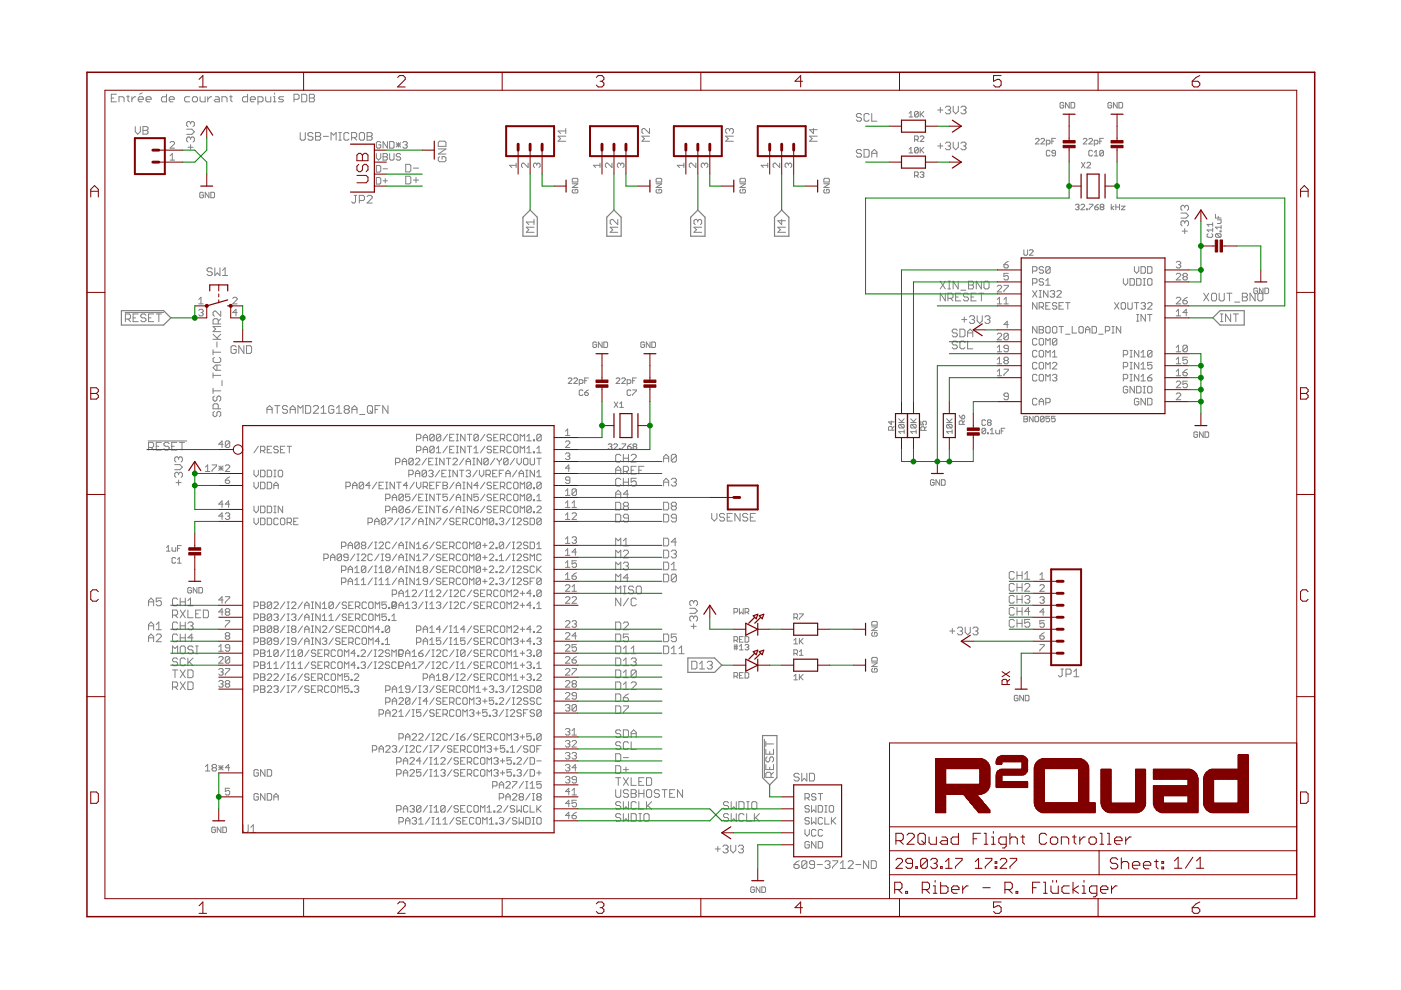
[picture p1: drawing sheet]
<svg xmlns="http://www.w3.org/2000/svg" width="297mm" height="210mm" viewBox="0 0 297 210" stroke-linecap="round" stroke-linejoin="round" font-family="sans-serif">
<g fill="none" stroke="#808080" stroke-width=".21">
<path d="M24.7 20h-1.1v1.6h1.1M30.1 19.7l-.5 .3M35.3 20v1.6h-.8l-.3-.3v-.5l.3-.3h.8M52.5 20v1.6h-.8l-.3-.3v-.5l.3-.3h.8M58.2 19.7v.3M64 20h.8l.2 .2v1.1l-.2 .3h-.8zM65.6 20h.8l.3 .2v.3l-.3 .3 .3 .3v.2l-.3 .3h-.8zM23.6 20.8h.5M25.2 21.6v-1.1h.8l.3 .3v.8M26.9 20.5h.5M27.1 20.2v1.1l.3 .3M28 20.5v1.1"/>
<path d="M28.7 26.8v1.1l.5 .5 .6-.5v-1.1M28.8 20.5h-.3l-.5 .6M29.3 21.1h1.1v-.3l-.3-.3h-.5l-.3 .3v.5l.3 .3h.5M30.3 26.8h.8l.3 .3v.3l-.3 .2 .3 .3v.3l-.3 .2h-.8zM30.3 27.6h.8M31 21.1h1v-.3l-.2-.3h-.6l-.2 .3v.5l.2 .3h.6M35.9 21.1h1.1v-.3l-.3-.3h-.6l-.2 .3v.5l.2 .3h.6M36.1 30.2l.2-.2h.5l.2 .2v.3l-.9 .9h.9M36.1 34h.9M36.1 33l.4-.4v1.4M39.6 27.4h1.1l.5 .5-.5 .6h-1.1M39.9 31.2h1"/>
<path d="M40.2 20.5h-.8l-.3 .3v.5l.3 .3h.8M40.4 26v.3M40.4 29.3v.3M40.4 30.7v1M40.4 29.3l-.3-.3h-.2l-.3 .3v.5l.3 .3M40.4 26l-.3-.2h-.2l-.3 .2v.6l.3 .2M40.4 29.3l.3-.3h.2l.3 .3v.5l-.3 .3M40.4 26l.3-.2h.2l.3 .2v.6l-.3 .2M41 20.5h.6l.3 .3v.5l-.3 .3h-.6l-.2-.3v-.5zM42.4 20.5v.8l.3 .3h.8v-1.1M44 20.5v1.1M44.9 20.5h-.3l-.6 .6"/>
<path d="M45.7 20.5h.5l.3 .3v.8h-.8l-.3-.3 .3-.2h.8M47.1 21.6v-1.1h.8l.2 .3v.8M48.7 20.5h.5M49 20.2v1.1l.2 .3M53.1 21.1h1v-.3l-.2-.3h-.6l-.2 .3v.5l.2 .3h.6M54.7 21.6h.8l.3-.3v-.5l-.3-.3h-.8v1.6M56.3 20.5v.8l.3 .3h.8v-1.1M58 21.6h.5M58 20.5h.2v1.1M60.1 20.5h-.8l-.2 .3 .2 .3h.6l.2 .2-.2 .3h-.8M62.3 21.1h.8l.3-.3v-.6l-.3-.2h-.8v1.6M63.6 28.1v1.4l.3 .2h.6l.2-.2v-1.4"/>
<path d="M65.6 20.8h.8M66.4 28.4l-.3-.3h-.5l-.3 .3v.2l.3 .3h.5l.3 .3v.3l-.3 .2h-.5l-.3-.2M66.9 28.1h.8l.3 .3v.2l-.3 .3 .3 .3v.3l-.3 .2h-.8zM66.9 28.9h.8M68.6 28.9h1M70.2 29.7v-1.6l.5 .5 .6-.5v1.6M71.8 29.7h.6M71.8 28.1h.6M72.1 28.1v1.6M74 28.4l-.3-.3h-.5l-.3 .3v1.1l.3 .2h.5l.3-.2M74.5 29.2h.9l.2-.3v-.5l-.2-.3h-.9v1.6M75.1 29.2l.5 .5"/>
<path d="M76.2 28.4l.3-.3h.5l.3 .3v1.1l-.3 .2h-.5l-.3-.2zM77.8 28.1h.8l.3 .3v.2l-.3 .3 .3 .3v.3l-.3 .2h-.8zM77.8 28.9h.8M79.8 35.1h.7l.2 .2v1l-.2 .2h-.7zM79.8 37.6h.7l.2 .3v.9l-.2 .2h-.7zM79.8 32.6v.9l.5 .5 .4-.5v-.9M80.7 30.2l-.2-.2h-.5l-.2 .2v1l.2 .2h.5l.2-.2v-.5h-.4M81.2 33.3h.7M81.2 38.3h.9M81.2 35.8h.9M81.2 32.6h.7l.2 .2-.2 .5 .2 .4-.2 .3h-.7zM81.7 37.9v.9"/>
<path d="M82.1 30v1.4l-.9-1.4v1.4M82.6 30h.7l.2 .2v1l-.2 .2h-.7zM82.6 32.6v1.1l.2 .3h.5l.2-.3v-1.1M84 30.2l.9 1M84 30.7h.9M84.5 30.2v1M84.9 32.8l-.2-.2h-.5l-.2 .4 .2 .3h.5l.2 .4-.2 .3h-.5l-.2-.3M84.9 30.2l-.9 1M85.4 30.2l.2-.2h.5l.2 .2-.2 .5M85.9 30.7h.2M86 34.8h.8l.3 .3v1.1l-.3 .2h-.8zM86 37.4h.8l.3 .2v1.1l-.3 .3h-.8z"/>
<path d="M86.1 30.7l.2 .2-.2 .5h-.5l-.2-.2M87.7 35.6h1.1M87.7 38.2h1.1M88.2 37.6v1.1M92.9 30.2l.3-.3h1.1l.3 .3v.8h-1.7zM92.9 31.6h1.7l-1.7 1.1h1.7M93.2 33.2l-.3 .3v.5l.3 .3h1.1l.3-.3v-.5l-.3-.3h-.6v.6M109.4 35.1h-1.4l.5 .4M109.4 34.6v.9M112 34.6v.9l-1-.9-.4 .2v.5l.2 .2M113.8 34.8l-.2-.2-.5 .2v.5l.2 .2M113.8 34.8v.3"/>
<path d="M113.8 34.8l.2-.2 .5 .2v.5l-.2 .2M120 28.9h-1.7l.6 .5-.6 .6h1.7M120 27.8h-1.7l.6 .5M120 27.2v1.1M121.3 38l.2-.2h.8l.2 .2v.6h-1.2zM121.3 39h1.2l-1.2 .8h1.2M127.2 35.1h-1.4l.5 .4M127.2 34.6v.9M129.8 34.6v.9l-1-.9-.4 .2v.5l.2 .2M131.6 34.8v.3M131.6 34.8l.2-.2 .5 .2v.5l-.2 .2M131.6 34.8l-.2-.2-.5 .2v.5l.2 .2"/>
<path d="M137.7 28.9h-1.6l.5 .5-.5 .6h1.6M137.7 27.2v1.1l-1.1-1.1h-.2l-.3 .3v.5l.3 .3M139.1 39h1.2l-1.2 .8h1.2M139.1 38l.2-.2h.8l.2 .2v.6h-1.2zM145 35.1h-1.4l.5 .4M145 34.6v.9M147.5 34.6v.9l-.9-.9-.5 .2v.5l.3 .2M149.4 34.8l.2-.2 .5 .2v.5l-.3 .2M149.4 34.8l-.3-.2-.4 .2v.5l.2 .2M149.4 34.8v.3M154.7 27.5l-.3-.3h-.3l-.2 .3v.5l.2 .3M154.7 27.5l.3-.3h.2l.3 .3v.5l-.3 .3"/>
<path d="M154.7 27.5v.3M155.5 28.9h-1.6l.5 .5-.5 .6h1.6M156.9 39h1.2l-1.2 .8h1.2M156.9 38l.2-.2h.8l.2 .2v.6h-1.2zM162.8 35.1h-1.4l.4 .4M162.8 34.6v.9M165.3 34.6v.9l-.9-.9-.5 .2v.5l.2 .2M167.2 34.8l.2-.2 .5 .2v.5l-.3 .2M167.2 34.8l-.3-.2-.4 .2v.5l.2 .2M167.2 34.8v.3M172.5 27.2v1.1l-.9-.8h1.7M173.3 28.9h-1.7l.6 .5-.6 .6h1.7"/>
<path d="M174.7 39h1.1l-1.1 .8h1.1M174.7 38l.2-.2h.7l.2 .2v.6h-1.1zM182.6 24.3l-.2-.2h-.6l-.2 .2v.3l.2 .3h.6l.2 .3v.2l-.2 .3h-.6l-.2-.3M182.6 32l-.2-.3h-.6l-.2 .3v.2l.2 .3h.6l.2 .3v.2l-.2 .3h-.6l-.2-.3M183.2 31.7h.8l.3 .3v1l-.3 .3h-.8zM184.3 24.3l-.3-.2h-.5l-.3 .2v1.1l.3 .3h.5l.3-.3M184.8 24.1v1.6h1.1M184.8 33.3v-1.1l.6-.5 .5 .5v1.1M184.8 32.5h1.1M192.7 24l.4-.4v1.2M192.7 31.6l.4-.4v1.2M192.7 24.8h.8"/>
<path d="M192.7 32.4h.8M193.9 29.6h.6l.2-.2v-.4l-.2-.2h-.6v1.2M193.9 37.2h.6l.2-.2v-.4l-.2-.2h-.6v1.2M194.3 29.6l.4 .4M194.3 37.2l.4 .4M194.7 23.8v.8l-.2 .2h-.4l-.2-.2M194.7 23.8l-.2-.2h-.4l-.2 .2v.8M194.7 31.5l-.2-.3h-.4l-.2 .3v.7M194.7 31.5v.7l-.2 .2h-.4l-.2-.2M194.7 23.8l-.8 .8M194.7 31.5l-.8 .7M195.1 23.6v1.2"/>
<path d="M195.1 31.2v1.2M195.1 29l.2-.2h.4l.2 .2v.2l-.8 .8h.8M195.1 36.6l.2-.2h.4l.2 .2-.2 .4M195.3 24.2l.6 .6M195.3 31.8l.6 .6M195.5 37h.2M195.7 37l.2 .2-.2 .4h-.4l-.2-.2M195.9 23.6l-.8 .8M195.9 31.2l-.8 .8M198.8 23.3h1.1M198.8 30.9h1.1M199.4 22.8v1.1"/>
<path d="M199.4 30.4v1.1M200.4 22.8l.3-.3h.6l.2 .3v.3l-.2 .2M200.4 30.4l.3-.3h.6l.2 .3v.3l-.2 .2M201 23.3h.3M201 30.9h.3M201.3 23.3l.2 .3v.3l-.2 .2h-.6l-.3-.2M201.3 30.9l.2 .3v.3l-.2 .2h-.6l-.3-.2M202.1 22.5v1.1l.5 .5 .6-.5v-1.1M202.1 30.1v1.1l.5 .5 .6-.5v-1.1M203.7 22.8l.3-.3h.6l.2 .3v.3l-.2 .2M203.7 30.4l.3-.3h.6l.2 .3v.3l-.2 .2M204.3 23.3h.3"/>
<path d="M204.3 30.9h.3M204.6 23.3l.2 .3v.3l-.2 .2h-.6l-.3-.2M204.6 30.9l.2 .3v.3l-.2 .2h-.6l-.3-.2M219.5 29.5l.2-.2h.4l.2 .2v.2l-.8 .8h.8M220.7 29.5l.2-.2h.4l.2 .2v.2l-.8 .8h.8M221.8 30.5h.6l.2-.2v-.4l-.2-.2h-.6v1.2M222.6 32.1l-.2-.2h-.4l-.2 .2v.8l.2 .2h.4l.2-.2M223 29.9h.4M223.8 29.3h-.8v1.2M223.8 32.5h-.6l-.2-.2 .2-.4h.4l.2 .2v.8l-.2 .2h-.4l-.2-.2M225.5 21.9l-.2-.2h-.4l-.2 .2v.8l.2 .2h.4l.2-.2v-.4h-.4M226.7 21.7v1.2l-.8-1.2v1.2"/>
<path d="M227.1 21.7h.6l.2 .2v.8l-.2 .2h-.6zM229.3 34.4l.7 1.2M229.7 29.5l.2-.2h.4l.1 .2v.2l-.7 .8h.7M230 34.4l-.7 1.2M230.4 34.6l.2-.2h.4l.2 .2v.2l-.8 .8h.8M230.8 29.5l.2-.2h.4l.2 .2v.2l-.8 .8h.8M231.6 32.1l-.2-.2h-.4l-.2 .2v.8l.2 .2h.4l.2-.2M232 30.5h.6l.2-.2v-.4l-.2-.2h-.6v1.2M232 32.3l.4-.4v1.2M232 33.1h.8M233.2 29.9h.4M234 29.3h-.8v1.2"/>
<path d="M234 32.1l-.2-.2h-.4l-.2 .2v.8M234 32.1v.8l-.2 .2h-.4l-.2-.2M234 32.1l-.8 .8M235.7 21.9l-.2-.2h-.4l-.2 .2v.8l.2 .2h.4l.2-.2v-.4h-.4M236.9 21.7v1.2l-.8-1.2v1.2M237.2 21.7h.6l.2 .2v.8l-.2 .2h-.6zM43.1 41l-.2-.2h-.4l-.1 .2v.7l.1 .2h.4l.2-.2v-.3h-.3M44.3 40.8v1.1l-.8-1.1v1.1M44.7 40.8h.6l.2 .2v.7l-.2 .2h-.6zM45 57.1l-.3-.3h-.5l-.3 .3v.2l.3 .3h.5l.3 .3v.2l-.3 .3h-.5l-.3-.3M45.6 56.8v1.6l.5-.5 .5 .5v-1.6M47.2 57.3l.5-.5v1.6"/>
<path d="M47.2 58.4h1.1M75.1 41.4h.5M75.4 41.4v1.4l-.3 .3h-.3l-.3-.3M76.2 42.5h.8l.3-.3v-.5l-.3-.3h-.8v1.7M77.8 41.7l.3-.3h.5l.3 .3v.3l-1.1 1.1h1.1M113.2 48.2h-1.6l.5 .5-.5 .6h1.6M113.2 47.1h-1.6l.5 .5M113.2 46.5v1.1M121.5 40.2l-.2 .1v.4l.2 .2h.8l.2-.2v-.4l-.2-.1h-.4v.3M131 48.2h-1.6l.5 .5-.5 .6h1.6M131 46.5v1.1l-1.1-1.1h-.3l-.2 .3v.5l.2 .3M139.3 40.2l-.2 .1v.4l.2 .2h.8l.2-.2v-.4l-.2-.1h-.4v.3"/>
<path d="M148 46.8l.2-.3h.3l.3 .3v.5l-.3 .3M148 46.8l-.3-.3h-.3l-.3 .3v.5l.3 .3M148 46.8v.3M148.8 48.2h-1.7l.6 .5-.6 .6h1.7M157.1 40.2l-.2 .1v.4l.2 .2h.8l.2-.2v-.4l-.2-.1h-.4v.3M165.7 46.5v1.1l-.8-.8h1.6M166.5 48.2h-1.6l.6 .5-.6 .6h1.6M174.9 40.2l-.2 .1v.4l.2 .2h.7l.2-.2v-.4l-.2-.1h-.3v.3M199.3 59.6l1.1 1.7M200.4 59.6l-1.1 1.7M201 59.6h.5M201.3 59.6v1.7"/>
<path d="M203.2 59.6v1.7l-1.1-1.7v1.7M205.3 59.6h.9l.2 .3v.3l-.2 .2 .2 .3v.3l-.2 .3h-.9zM208.1 59.6v1.7l-1.1-1.7v1.7M208.6 59.9l.3-.3h.5l.3 .3v1.1l-.3 .3h-.5l-.3-.3zM212.9 56.1h.7l.2 .5-.2 .2h-.5l-.2-.2zM213.8 58h-.9v.7l.7-.3 .2 .3v.4l-.2 .3h-.5l-.2-.3M213.8 55.4l-.9 .7M217.1 53v.9l.2 .2h.4l.2-.2v-.9M218.2 53.1l.2-.1h.4l.2 .1v.2l-.8 .8h.8M218.9 57.5h.7l.3-.3v-.4l-.3-.3h-.7v1.4M221.3 56.8l-.3-.3h-.4l-.3 .5 .3 .2h.4l.3 .5-.3 .2h-.4l-.3-.2M221.3 59.3l-.3-.2h-.4l-.3 .4 .3 .3h.4l.3 .4-.3 .3h-.4l-.3-.3"/>
<path d="M221.7 59.5l.5-.4v1.4M222.7 56.8l-.3-.3h-.4l-.3 .3v.9M222.7 56.8v.9l-.3 .2h-.4l-.3-.2M222.7 56.8l-1 .9M228 43.5l.2-.2h.4l.2 .2-.2 .4M228.4 43.9h.2M228.6 43.9l.2 .2-.2 .4h-.4l-.2-.2M229.2 43.5l.2-.2h.4l.2 .2v.2l-.8 .8h.8M230.3 44.3h.2v.2h-.2zM230.9 43.3h.8v.2l-.8 .8v.2M232.1 43.9h.6l.2 .4-.2 .2h-.4l-.2-.2zM232.9 43.3l-.8 .6"/>
<path d="M233.4 43.9l-.1-.2 .1-.4h.4l.2 .2-.2 .4M233.4 43.9h.4M233.4 43.9l-.1 .2 .1 .4h.4l.2-.2-.2-.4M235.6 43.3v1.2M236.2 43.7l-.6 .4 .6 .4M236.6 43.9h.8M236.6 43.3v1.2M237.4 43.3v1.2M237.7 43.7h.8l-.8 .8h.8M238.2 59.1v.9l.4 .5 .5-.5v-.9M239.6 59.1h.7l.2 .2v.9l-.2 .3h-.7zM240.5 56.5v1l.5 .4 .4-.4v-1"/>
<path d="M241 59.1h.7l.2 .2v.9l-.2 .3h-.7zM241.9 56.5h.7l.2 .3v.9l-.2 .2h-.7zM242.4 59.1h.4M242.6 59.1v1.4M243.3 56.5h.7l.2 .3v.9l-.2 .2h-.7zM243.5 59.1h.5l.2 .2v.9l-.2 .3h-.5l-.2-.3v-.9zM249.4 55.6l.2-.2h.5l.2 .2v.3l-.2 .2M249.4 58.2l.2-.2h.5l.2 .2v.2l-.9 1h.9M249.9 56.1h.2M250.1 56.1l.2 .2v.3l-.2 .2h-.5l-.2-.2M250.4 45.2h1.1l.5 .5-.5 .5h-1.1M250.6 49h1.1"/>
<path d="M251 58.7l-.2-.3 .2-.4h.5l.2 .2-.2 .5M251 58.7l-.2 .2 .2 .5h.5l.2-.3-.2-.4M251 58.7h.5M251.2 43.8v.3M251.2 47.1v.2M251.2 48.5v1M251.2 47.1l-.3-.3h-.3l-.2 .3v.5l.2 .3M251.2 43.8l-.3-.3h-.3l-.2 .3v.5l.2 .3M251.2 47.1l.3-.3h.2l.3 .3v.5l-.3 .3M251.2 43.8l.3-.3h.2l.3 .3v.5l-.3 .3M256.1 49.6l-.2 .1v.4l.2 .2h.8l.2-.2v-.4l-.2-.1M257.1 47.6h-1.2l.4 .4"/>
<path d="M257.1 47.2v.8M257.1 48.4v.7M257.1 48.8h-1.2l.4 .3M257.7 45.4v.8h1.2M257.9 49.6l-.2 .1v.4l.2 .2h.8M257.9 49.6h.8l.2 .1v.4l-.2 .2M257.9 49.6l.8 .7M258.1 46.6h.8v.6l-.2 .2h-.6M258.3 45.8v.4M258.7 49h.2v.1h-.2zM258.9 47.8v.8M258.9 48.2h-1.2l.4 .4"/>
<path d="M26.5 66.3h8.2M26.6 67.6h.8l.3-.2v-.6l-.3-.2h-.8v1.6M27.1 67.6l.6 .6M28.2 67.4h.6M29.3 66.6h-1.1v1.6h1.1M30.9 66.8l-.2-.2h-.6l-.3 .2v.3l.3 .3h.6l.2 .2v.3l-.2 .3h-.6l-.3-.3M31.5 67.4h.5M32.6 66.6h-1.1v1.6h1.1M33.1 66.6h1.1M33.7 66.6v1.6M42.1 65.8l.3-.2h.4l.3 .2-.3 .5M42.1 64.4h1"/>
<path d="M42.1 63.5l.5-.5v1.4M42.6 66.3h.2M42.8 66.3l.3 .2-.3 .5h-.4l-.3-.3M45.2 74.1v1.1M45.2 79.1v1M45.2 79.6h1.6M45.2 74.7h1.6M45.2 71.9h1.6M45.2 70.9l1.1 1M45.4 75.8l-.2 .3v.5l.2 .3h1.1l.3-.3v-.5l-.3-.3M46 72.5v1.1M46 77.4v1.1"/>
<path d="M46.3 68.7v-.8l-.3-.3h-.6l-.2 .3v.8h1.6M46.8 66v1l-1.1-1h-.3l-.2 .2v.6l.2 .2M46.8 77.4h-1.1l-.5 .6 .5 .5h1.1M46.8 70.9l-.8 .8M46.8 69.2h-1.6l.5 .6-.5 .5h1.6M46.8 67.6l-.5 .5M49.3 63.3l.3-.3h.4l.3 .3v.2l-1 .9h1M50.1 73.6l-.3-.3h-.5l-.3 .3v1.1l.3 .2h.5l.3-.2v-.6h-.6M50.3 66.3h-1l.7-.7v1.4M51.7 73.3v1.6l-1.1-1.6v1.6M52.3 73.3h.8l.2 .3v1.1l-.2 .2h-.8zM126.5 72.7l-.2-.2h-.4l-.2 .2v.8l.2 .2h.4l.2-.2v-.4h-.4"/>
<path d="M127.7 72.5v1.2l-.8-1.2v1.2M128 72.5h.6l.2 .2v.8l-.2 .2h-.6zM136.7 72.7l-.3-.2h-.3l-.2 .2v.8l.2 .2h.3l.3-.2v-.4h-.5M137.8 72.5v1.2l-.8-1.2v1.2M138.2 72.5h.6l.2 .2v.8l-.2 .2h-.6zM200.4 62.2v1.6l-1.1-1.6v1.6M201 63.2h.8l.3-.2v-.6l-.3-.2h-.8v1.6M201 61.3h.5M201.5 63.2l.6 .6M202.6 63h.6M203 70.1l-.3-.3h-.6l-.2 .3v.2l.2 .3h.6l.3 .3v.2l-.3 .3h-.6l-.2-.3M203 72.6l-.3-.3h-.6l-.2 .3v.3l.2 .2h.6l.3 .3v.3l-.3 .3h-.6l-.2-.3"/>
<path d="M203.5 69.8h.8l.3 .3v1l-.3 .3h-.8zM203.7 62.2h-1.1v1.6h1.1M203.7 61.5h1.1M203.9 67.8h1.1M204.4 67.2v1.1M204.6 72.6l-.3-.3h-.5l-.3 .3v1.1l.3 .3h.5l.3-.3M205.1 70.6h1.1M205.1 72.3v1.7h1.1M205.1 71.4v-1.1l.6-.5 .5 .5v1.1M205.3 62.4l-.2-.2h-.6l-.2 .2v.3l.2 .3h.6l.2 .2v.3l-.2 .3h-.6l-.2-.3M205.3 60.4h.9M205.5 67.2l.3-.2h.6l.2 .2v.3l-.2 .3"/>
<path d="M205.9 63h.5M206.1 67.8h.3M206.4 67.8l.2 .2v.3l-.2 .3h-.6l-.3-.3M207 62.2h-1.1v1.6h1.1M207.2 67v1l.5 .6 .6-.6v-1M207.5 62.2h1.1M208.1 62.2v1.6M208.8 67.2l.3-.2h.5l.3 .2v.3l-.3 .3M209.4 67.8h.2M209.6 67.8l.3 .2v.3l-.3 .3h-.5l-.3-.3M211.4 63.5l.5-.5v1.4M211.4 73.7l.5-.5v1.4"/>
<path d="M211.4 76.2l.5-.5v1.4M211.4 78.7l.5-.4v1.4M211.4 60.7l.3-.2h.4l.3 .2v.3l-1 .9h1M211.4 74.6h1M211.4 64.4h1M211.4 77.1h1M211.4 79.7h1M211.4 70.9l.3-.2h.4l.3 .2v.2l-1 1h1M212.9 60.5h.9v.2l-.9 1v.2M212.9 63.5l.4-.5v1.4M212.9 78.3h.9v.2l-.9 .9v.3M212.9 64.4h.9"/>
<path d="M213.1 76.4l-.2 .3 .2 .4h.5l.2-.2-.2-.5M213.1 76.4l-.2-.2 .2-.5h.5l.2 .3-.2 .4M213.1 76.4h.5M213.8 70.9l-.9 .9M213.8 68.8h-.9l.7-.7v1.4M213.8 70.9l-.2-.2h-.5l-.2 .2v.9M213.8 73.9h-.7l-.2-.2 .2-.5h.5l.2 .2v1l-.2 .2h-.5l-.2-.2M213.8 70.9v.9l-.2 .3h-.5l-.2-.3M218.9 60h.7l.3-.2v-.5l-.3-.2h-.7v1.4M218.9 61.6l1 1.4M219.9 72l-.3-.2h-.4l-.3 .2v.9l.3 .3h.4l.3-.3M219.9 77.1l-.3-.3h-.4l-.3 .3v.9l.3 .2h.4l.3-.2"/>
<path d="M219.9 64.2v1.4l-1-1.4v1.4M219.9 69.2v1.4l-1-1.4v1.4M219.9 74.5l-.3-.2h-.4l-.3 .2v1l.3 .2h.4l.3-.2M219.9 79.6l-.3-.2h-.4l-.3 .2v.9l.3 .3h.4l.3-.3M219.9 61.6l-1 1.4M220.3 69.2h.7l.3 .2-.3 .5 .3 .5-.3 .2h-.7zM220.3 65.1h.7l.3-.2v-.5l-.3-.2h-.7v1.4M220.3 69.9h.7M220.3 63h.5M220.3 61.6h.5M220.6 61.6v1.4M220.6 79.4h.4l.3 .2v.9l-.3 .3h-.4l-.3-.3v-.9z"/>
<path d="M220.6 76.8h.4l.3 .3v.9l-.3 .2h-.4l-.3-.2v-.9zM220.6 71.8h.4l.3 .2v.9l-.3 .3h-.4l-.3-.3v-.9zM220.6 74.3h.4l.3 .2v1l-.3 .2h-.4l-.3-.2v-1zM220.8 65.1l.5 .5M221.7 73.2v-1.4l.5 .4 .5-.4v1.4M221.7 75.7v-1.4l.5 .5 .5-.5v1.4M221.7 78.2v-1.4l.5 .5 .5-.5v1.4M221.7 60.5h1M221.7 64.9h.5M222 69.2h.4l.3 .2v1l-.3 .2h-.4l-.3-.2v-1zM222.2 61.6v1.4l-.9-1.4v1.4M222.7 61.8l.2-.2h.5l.2 .2-.2 .5"/>
<path d="M222.7 64.2h-1v1.4h1M223.1 77.1l.3-.3h.4l.3 .3v.2l-1 .9h1M223.1 79.6l.3-.2h.4l.3 .2-.3 .5M223.1 75.7h1M223.1 74.8l.5-.5v1.4M223.1 62.3h.3M223.4 69.2h.4l.3 .2v1l-.3 .2h-.4l-.3-.2v-1zM223.4 62.3l.2 .2-.2 .5h-.5l-.2-.2M224.1 61.8l.2-.2h.5l.2 .2v.3l-.9 .9h.9M224.1 64.4l-.3-.2h-.4l-.3 .2 .3 .5h.4l.3 .2-.3 .5h-.4l-.3-.3M224.1 72l-.3-.2h-.4l-.3 .2v.9M224.1 72v.9l-.3 .3h-.4l-.3-.3"/>
<path d="M224.1 72l-1 .9M224.5 69.2h1M224.5 64.9h.5M225 69.2v1.4M225.5 64.2h-1v1.4h1M225.9 70.9h1M225.9 64.2h1M226.4 64.2v1.4M227.3 69.2v1.4h1M229 69.2h.4l.3 .2v1l-.3 .2h-.4l-.3-.2v-1zM230.1 70.6v-.9l.5-.5 .5 .5v.9M230.1 69.9h1"/>
<path d="M231.5 69.2h.7l.3 .2v1l-.3 .2h-.7zM233 70.9h.9M234.4 70.1h.7l.2-.2v-.5l-.2-.2h-.7v1.4M235.8 69.2h.4M235.8 70.6h.4M236 69.2v1.4M236.3 64.2l.9 1.4M237.2 64.2l-.9 1.4M237.6 69.2v1.4l-.9-1.4v1.4M237.9 64.2h.5l.2 .2v.9l-.2 .3h-.5l-.2-.3v-.9zM238.2 77.8h.7l.2-.3v-.4l-.2-.3h-.7v1.4M238.2 75.2h.7l.2-.2v-.5l-.2-.2h-.7v1.4"/>
<path d="M239.1 64.2v1.1l.3 .3h.4l.3-.3v-1.1M239.6 76.8h.5M239.6 74.3h.5M239.6 75.7h.5M239.6 78.2h.5M239.6 79.4h.5M239.8 74.3v1.4M239.8 76.8v1.4M239.8 79.4v1.4M240.5 64.2h.9M241 68.1h.4M241 66.7h.4"/>
<path d="M241 64.2v1.4M241.2 66.7v1.4M241.4 74.3v1.4l-.9-1.4v1.4M241.4 76.8v1.4l-.9-1.4v1.4M241.4 79.4v1.4l-.9-1.4v1.4M241.9 64.4l.2-.2h.5l.2 .2-.2 .5M241.9 75.7h.9M241.9 74.8l.5-.5v1.4M241.9 77.3l.5-.5v1.4M241.9 79.8l.5-.4v1.4M241.9 78.2h.9M242.4 60.5h.4"/>
<path d="M242.4 64.9h.2M242.6 64.9l.2 .2-.2 .5h-.5l-.2-.3M242.8 66.7v1.4l-.9-1.4v1.4M243.3 64.4l.2-.2h.5l.2 .2v.2l-.9 1h.9M243.3 66.7h.9M243.8 66.7v1.4M244.2 76.8h-.9v.7l.5-.2 .4 .2v.5l-.2 .2h-.5l-.2-.2M244.2 74.5l-.2-.2h-.5l-.2 .2v1M244.2 74.5v1l-.2 .2h-.5l-.2-.2M244.2 74.5l-.9 1M244.2 79.4l-.9 .7M249.4 67h.9"/>
<path d="M249.4 63.3l.2-.3h.5l.2 .3v.2l-.9 .9h.9M249.4 73.7l.5-.5v1.4M249.4 66l.5-.4v1.4M249.4 76.2l.5-.5v1.4M249.4 78.7l.5-.4v1.4M249.4 74.6h.9M249.4 77.1h.9M249.4 79.7h.9M250.8 63.7h.7l.2 .5-.2 .2h-.5l-.2-.2zM250.8 79h.7l.2 .4-.2 .3h-.5l-.2-.3zM251.7 75.7h-.9v.7l.7-.2 .2 .2v.5l-.2 .2h-.5l-.2-.2M251.7 73.4v1l-.2 .2h-.5l-.2-.2"/>
<path d="M251.7 73.4l-.2-.2h-.5l-.2 .2v1M251.7 73.4l-.9 1M251.7 66.3h-.9l.7-.7v1.4M251.7 78.3l-.9 .7M251.7 63l-.9 .7M255.2 62.2l1.1 1.6M256.3 62.2l-1.1 1.6M257.1 62.2h.6l.2 .2v1.1l-.2 .3h-.6l-.2-.3v-1.1zM258.5 62.2v1.3l.3 .3h.5l.3-.3v-1.3M258.8 66.6h.5M258.8 68.2h.5M259 66.6v1.6"/>
<path d="M260.1 62.2h1.1M260.7 62.2v1.6M260.9 66.6v1.6l-1.1-1.6v1.6M261.5 66.6h1.1M261.8 64.1h1M262 66.6v1.6M263.4 62.2h.8l.3 .2v.3l-.3 .3 .3 .2v.3l-.3 .3h-.8zM263.4 63h.8M266.1 62.2v1.6l-1.1-1.6v1.6M266.6 61.3l-.2-.2h-.4l-.2 .2v.8l.2 .2h.4l.2-.2v-.4h-.4M266.9 62.2h.6l.3 .2v1.1l-.3 .3h-.6l-.2-.3v-1.1zM267.8 61.1v1.2l-.8-1.2v1.2"/>
<path d="M268.2 61.1h.6l.2 .2v.8l-.2 .2h-.6zM31.4 93.5h8.2M31.5 94.9h.8l.3-.3v-.5l-.3-.3h-.8v1.6M32 94.9l.6 .5M33.1 94.6h.6M34.2 93.8h-1.1v1.6h1.1M35.9 94.1l-.3-.3h-.6l-.2 .3v.2l.2 .3h.6l.3 .3v.2l-.3 .3h-.6l-.2-.3M36.4 94.6h.5M37 98.5h1.1l.6 .5-.6 .6h-1.1M37.5 93.8h-1.1v1.6h1.1M37.9 97.1v.3M37.9 97.1l-.3-.2h-.3l-.3 .2v.6l.3 .3"/>
<path d="M37.9 97.1l.2-.2h.3l.3 .2v.6l-.3 .3M38 93.8h1.1M38.6 93.8v1.6M43.6 99l.4-.4v1.4M43.6 100h.9M45 98.6h.9v.2l-.9 .9v.3M45.2 82.3v1.1M45.2 82.9h1.6M45.4 87.2l-.2 .3v.6l.2 .2h.3l.3-.2v-.6l.3-.3h.2l.3 .3v.6l-.3 .2M45.4 84l-.2 .2v.6l.2 .2h.3l.3-.2v-.6l.3-.2h.2l.3 .2v.6l-.3 .2M46.3 86.7v-.8l-.3-.3h-.6l-.2 .3v.8h1.6M46.4 99.3h.9"/>
<path d="M46.4 98.8l.9 .9M46.8 98.8v.9M47.1 80.7v1.1M47.3 94.2h-.9l.7-.7v1.4M47.3 98.8l-.9 .9M47.8 98.8l.2-.2h.5l.2 .2v.2l-.9 1h.9M48.7 93.7l-.2-.2h-.5l-.2 .2v1M48.7 93.7v1l-.2 .2h-.5l-.2-.2M48.7 93.7l-.9 1M53.8 99.7v.9l.5 .5 .5-.5v-.9M54.8 94.6l-1 1.4M55.2 95.5h.7l.3-.2v-.5l-.3-.2h-.7v1.4"/>
<path d="M55.2 99.7h.7l.3 .2v1l-.3 .2h-.7zM55.7 95.5l.5 .5M56.6 87.6v-1.1l.5-.5 .6 .5v1.1M56.6 86.8h1.1M56.7 99.7h.7l.2 .2v1l-.2 .2h-.7zM56.7 95.3h.4M57.6 94.6h-.9v1.4h.9M58.1 99.7h.4M58.3 86h1M58.3 99.7v1.4M58.8 86v1.6M59 94.8l-.2-.2h-.5l-.2 .5 .2 .2h.5l.2 .5-.2 .2h-.5l-.2-.2"/>
<path d="M59.2 99.7h.5l.2 .2v1l-.2 .2h-.5l-.2-.2v-1zM59.5 95.3h.4M60.4 94.6h-.9v1.4h.9M60.9 94.6h.9M61 86.3l-.3-.3h-.5l-.3 .3v.2l.3 .3h.5l.3 .3v.3l-.3 .2h-.5l-.3-.2M61.3 94.6v1.4M61.5 86.8h1.1M61.5 87.6v-1.1l.6-.5 .5 .5v1.1M63.2 87.6v-1.6l.5 .5 .5-.5v1.6M64.8 86h.8l.3 .3v1.1l-.3 .2h-.8zM66.4 86.3l.3-.3h.5l.3 .3v.2l-1.1 1.1h1.1M68.1 87.6h1.1"/>
<path d="M68.1 86.5l.5-.5v1.6M70.8 86.3l-.3-.3h-.5l-.3 .3v1.1l.3 .2h.5l.3-.2v-.6h-.5M71.3 87.6h1.1M71.3 86.5l.6-.5v1.6M73.2 86.8h.6M73.2 86.8l-.2-.3v-.2l.2-.3h.6l.3 .3v.2l-.3 .3M73.2 86.8l-.2 .3v.3l.2 .2h.6l.3-.2v-.3l-.3-.3M74.6 86.8h1.1M74.6 87.6v-1.1l.6-.5 .5 .5v1.1M76.2 87.9h1.1M78.1 86h.6l.3 .3v1.1l-.3 .2h-.6l-.2-.2v-1.1zM78.4 87.1l.6 .5"/>
<path d="M79.5 86.8h.6M80.6 86h-1.1v1.6M82.3 86v1.6l-1.1-1.6v1.6M83.9 98.1h.7l.2-.2v-.5l-.2-.2h-.7v1.4M85.3 98.6v-1l.4-.4 .5 .4v1M85.3 97.9h.9M87.6 97.4v.9l-.2 .3h-.5l-.2-.3M87.6 97.4l-.2-.2h-.5l-.2 .2v.9M87.6 97.4l-.9 .9M88.1 97.4l.2-.2h.5l.2 .2v.2l-.9 1h.9M88.3 95.5h.7l.2-.2v-.5l-.2-.2h-.7v1.4M88.3 93h.7l.2-.2v-.5l-.2-.2h-.7v1.4"/>
<path d="M89.7 95.3h1M89.7 93.5v-1l.5-.4 .5 .4v1M89.7 96v-.9l.5-.5 .5 .5v.9M89.7 92.8h1M90.4 97.2l-.9 1.4M90.4 99.9l-.2-.2h-.5l-.2 .2v1M90.4 99.9v1l-.2 .2h-.5l-.2-.2M90.4 99.9l-.9 1M90.9 97.9h.5M90.9 99.9l.2-.2h.5l.2 .2-.2 .5M91.8 97.2h-.9v1.4h.9M92.1 92.3l-1 .9"/>
<path d="M92.1 94.8l-.3-.2h-.4l-.3 .2v1M92.1 94.8v1l-.3 .2h-.4l-.3-.2M92.1 92.3l-.3-.2h-.4l-.3 .2v.9M92.1 92.3v.9l-.3 .3h-.4l-.3-.3M92.1 94.8l-1 1M92.3 98.6h.5M92.3 97.2h.5M92.5 96h1M92.5 97.2v1.4M92.5 95.1l.5-.5v1.4M93.2 99.7l-.9 1.4M93.5 92.3l-.3-.2h-.4l-.3 .2v.9"/>
<path d="M93.5 92.3v.9l-.3 .3h-.4l-.3-.3M93.5 92.3l-1 .9M94.1 97.2v1.4l-.9-1.4v1.4M94.6 99.7h-.9v1.4h.9M94.6 97.2h1M94.9 92.1l-1 1.4M94.9 94.6l-1 1.4M95.1 97.2v1.4M95.1 99.7h.5M95.3 95.3h.5M95.3 92.8h.5M95.3 99.7v1.4"/>
<path d="M96 97.4l.3-.2h.4l.3 .2v.2l-1 1h1M96.3 94.6h-1v1.4h1M96.3 92.1h-1v1.4h1M96.7 94.6h.5M96.7 96h.5M96.7 92.1h.5M96.7 93.5h.5M97 92.1v1.4M97 94.6v1.4M97 99.7v1.4l-1-1.4v1.4M97.4 99.7h1M97.9 99.7v1.4"/>
<path d="M98.4 97.2l-1 1.4M98.6 92.1v1.4l-.9-1.4v1.4M98.6 94.6v1.4l-.9-1.4v1.4M98.8 97.9h1M98.8 98.6v-1l.5-.4 .5 .4v1M98.8 99.9l.3-.2h.4l.3 .2-.3 .5M99.1 94.6h.9M99.1 92.1h.9M99.5 92.1v1.4M99.5 94.6v1.4M100.2 98.6h.5M100.2 97.2h.5"/>
<path d="M100.5 96h.9M100.5 97.2v1.4M100.5 95.1l.4-.5v1.4M101.2 99.7l-1 1.4M101.4 92.3l-.2-.2h-.5l-.2 .2v.9M101.4 92.3v.9l-.2 .3h-.5l-.2-.3M101.4 92.3l-.9 .9M101.6 99.7v.9l.5 .5 .5-.5v-.9M102.1 97.2v1.4l-.9-1.4v1.4M102.8 92.1l-.9 1.4M102.8 94.6l-.9 1.4M103.5 97.4v.9l-.2 .3h-.5l-.2-.3"/>
<path d="M103.5 97.4l-.2-.2h-.5l-.2 .2v.9M103.5 97.4l-.9 .9M104.2 94.8l-.2-.2h-.5l-.2 .2 .2 .5h.5l.2 .2-.2 .5h-.5l-.2-.2M104.2 92.3l-.2-.2h-.5l-.2 .2 .2 .5h.5l.2 .2-.2 .5h-.5l-.2-.3M104.7 95.3h.5M104.7 92.8h.5M104.9 97.2l-.9 1.4M105.4 97.2v.2l.5 .5M105.4 99.7h-.9v1.4h.9M105.6 94.6h-.9v1.4h.9M105.6 92.1h-.9v1.4h.9M105.9 97.9v.7"/>
<path d="M106.1 93h.7l.2-.2v-.5l-.2-.2h-.7v1.4M106.1 95.5h.7l.2-.2v-.5l-.2-.2h-.7v1.4M106.3 97.2v.2l-.4 .5M106.6 93l.4 .5M106.6 95.5l.4 .5M106.8 99.7h-.9v1.4M107.7 97.4v.9l-.2 .3h-.5l-.2-.3M107.7 97.4l-.2-.2h-.5l-.2 .2v.9M107.7 97.4l-.9 .9M108.4 94.8l-.2-.2h-.5l-.2 .2v1l.2 .2h.5l.2-.2M108.4 92.3l-.2-.2h-.5l-.2 .2v.9l.2 .3h.5l.2-.3M109.1 97.2l-.9 1.4"/>
<path d="M109.1 94.6h.5l.2 .2v1l-.2 .2h-.5l-.2-.2v-1zM109.1 92.1h.5l.2 .2v.9l-.2 .3h-.5l-.2-.3v-.9zM109.6 99.7l-1 1.4M109.6 97.2v.9l.5 .5 .4-.5v-.9M110.3 96v-1.4l.5 .5 .4-.5v1.4M110.3 93.5v-1.4l.5 .4 .4-.4v1.4M111 97.4l.2-.2h.5l.2 .2v.9l-.2 .3h-.5l-.2-.3zM111.5 99.7h.4M111.7 96h.9M111.7 93.5h.9M111.7 92.5l.5-.4v1.4M111.7 95.1l.5-.5v1.4"/>
<path d="M111.7 99.7v1.4M112.4 97.2v1.1l.2 .3h.5l.2-.3v-1.1M113.1 95.8h.2v.2h-.2zM113.1 93.2h.2v.3h-.2zM113.3 99.7v1.4l-.9-1.4v1.4M113.8 97.2h.9M113.8 96h.9M113.8 95.1l.5-.5v1.4M114.3 97.2v1.4M114.7 92.3l-.2-.2h-.5l-.2 .2v.9M114.7 92.3v.9l-.2 .3h-.5l-.2-.3M114.7 92.3l-.9 .9"/>
<path d="M119.9 93.7l.2-.2h.5l.2 .2v.3l-.9 .9h.9M119.9 91.4l.5-.4v1.4M119.9 92.4h.9M119.9 96.3l.2-.3h.5l.2 .3-.2 .4M120.4 96.7h.2M120.5 80.3l.2-.2h.4l.1 .2v.2l-.7 .8h.7M120.6 96.7l.2 .3-.2 .4h-.5l-.2-.2M120.8 99.3h-.9l.7-.7v1.4M121.6 80.3l.2-.2h.4l.2 .2v.2l-.8 .8h.8M122.8 81.3h.6l.2-.2v-.4l-.2-.2h-.6v1.2M123.6 82.9l-.2-.2h-.4l-.2 .2v.8l.2 .1h.4l.2-.1M124 83.2h.6l.2 .5-.2 .1h-.4l-.2-.1z"/>
<path d="M124 80.7h.4M124.8 80.1h-.8v1.2M124.8 82.7l-.8 .5M128.9 94.3l.3-.2h.3l.2 .2-.2 .4M129.3 94.7h.2M129.5 94.7l.2 .2-.2 .4h-.3l-.3-.2M130.1 94.3l.2-.2h.4l.2 .2v.2l-.8 .8h.8M130.2 85.2l.8 1.2M130.5 99.7h1.1M130.6 80.3l.2-.2h.4l.2 .2v.2l-.8 .8h.8M131 85.2l-.8 1.2M131.3 95.1h.2v.2h-.2z"/>
<path d="M131.4 85.6l.4-.4v1.2M131.4 86.4h.8M131.6 96.6l-.3-.3h-.5l-.3 .3v1.1l.3 .3h.5l.3-.3M131.8 80.3l.2-.2h.4l.2 .2v.2l-.8 .8h.8M131.9 94.1h.8l-.8 1.2M132.2 96.3v1.7M132.2 99.9h.8l.2-.2v-.6l-.2-.2h-.8v1.6M132.2 97.2h1M132.7 99.9l.5 .6M133 81.3h.6l.2-.2v-.4l-.2-.2h-.6v1.2M133.1 94.7h.5l.2 .4-.2 .2h-.4l-.1-.2zM133.2 96.3v1.7"/>
<path d="M133.8 82.9l-.2-.2h-.4l-.2 .2v.8l.2 .1h.4l.2-.1M133.8 96.6l.3-.3h.5l.3 .3v.3l-1.1 1.1h1.1M133.8 99.7h.5M133.8 94.1l-.7 .6M134.1 82.7h.8v.2l-.8 .8v.1M134.1 80.7h.4M134.4 94.7l-.2-.2 .2-.4h.4l.2 .2-.2 .4M134.4 94.7h.4M134.4 94.7l-.2 .2 .2 .4h.4l.2-.2-.2-.4M134.9 98.9h-1.1v1.6h1.1M134.9 80.1h-.8v1.2M135.4 99.7h.6"/>
<path d="M136.5 98.9h-1.1v1.6M140.7 98v-1.1l.5-.6 .6 .6v1.1M140.7 97.2h1.1M143.4 96.6l-.2-.3h-.6l-.3 .3v1.1M143.4 96.6v1.1l-.2 .3h-.6l-.3-.3M143.4 96.6l-1.1 1.1M189 89.3v.7l-.6-.5h1.1M189.2 91.2v-.6l-.2-.2h-.4l-.2 .2v.6h1.1M189.5 90.4l-.3 .4M190.5 89.6h1.2M190.5 88.8l.8 .8M190.7 90l-.2 .2v.4l.2 .1h.8"/>
<path d="M190.7 90h.8l.2 .2v.4l-.2 .1M190.7 90l.8 .7M191.7 91.5h-1.2l.4 .4M191.7 91.1v.8M191.7 88.8l-.6 .6M193.1 89.6h1.1M193.1 88.8l.8 .8M193.3 90l-.2 .2v.4l.2 .1h.8M193.3 90h.8l.1 .2v.4l-.1 .1M193.3 90l.8 .7M194.2 91.5h-1.1l.4 .4M194.2 91.1v.8"/>
<path d="M194.2 88.8l-.5 .6M195.2 89.3v.8h.6l-.2-.4 .2-.4h.4l.2 .2v.4l-.2 .2M196 91.2v-.5l-.2-.2h-.4l-.2 .2v.5h1.2M196.4 90.5l-.4 .4M200.7 89.6h1.2M200.7 88.8l.8 .8M200.9 90h.8l.2 .2v.4l-.2 .1M200.9 90l-.2 .2v.4l.2 .1h.8M200.9 90l.8 .7M201.9 91.5h-1.2l.4 .4M201.9 91.1v.8M201.9 88.8l-.6 .6"/>
<path d="M203.4 88l.5 .8M203.9 88.2l.4-.2 .2 .2v.4l-.2 .2h-.4zM204.2 90v-.6l-.3-.2h-.3l-.2 .2v.6h1.1M204.5 89.2l-.3 .4M209 89.2l-.2-.2h-.4l-.2 .2v.8l.2 .2h.4l.2-.2M209 91l-.2-.2h-.4l-.2 .2v.8M209 91v.8l-.2 .2h-.4l-.2-.2M209 91l-.8 .8M209.4 91.8h.1v.2h-.1zM209.5 89.6h.5M209.5 89.6l-.1-.2 .1-.4h.5l.1 .2-.1 .4M209.5 89.6l-.1 .2 .1 .4h.5l.1-.2-.1-.4"/>
<path d="M210 92h.7M210 91.2l.3-.4v1.2M211.1 91.2v.6l.2 .2h.6v-.8M212.3 91.4h.4M213.1 90.8h-.8v1.2M213.8 84.1h-.7l-.2-.3 .2-.5h.5l.2 .3v.9l-.2 .3h-.5l-.2-.3M217.1 88.3h.6l.2 .2-.2 .3 .2 .4-.2 .2h-.6zM217.1 88.8h.6M219 88.3v1.1l-.8-1.1v1.1M219.6 88.3h.4l.2 .2v.7l-.2 .2h-.4l-.2-.2v-.7zM219.9 84.7l-.3-.2h-.4l-.3 .2v.9l.3 .3h.4l.3-.3M220.3 85.2h1"/>
<path d="M220.3 85.9v-1l.5-.4 .5 .4v1M221.4 88.5l-.2-.2h-.4l-.2 .2v.7M221.4 88.5v.7l-.2 .2h-.4l-.2-.2M221.4 88.5l-.8 .7M221.7 85.4h.7l.3-.2v-.5l-.3-.2h-.7v1.4M221.7 80.8v-1.4l.5 .4 .5-.4v1.4M222.5 88.3h-.7v.5l.3-.2 .4 .2v.4l-.2 .2h-.3l-.2-.2M223.6 80.1h.2M223.7 88.3h-.8v.5l.4-.2 .4 .2v.4l-.2 .2h-.4l-.2-.2M223.8 80.1l.3 .2-.3 .5h-.4l-.3-.3M238.2 80.3h.7l.2-.2v-.5l-.2-.2h-.7v1.4M239.1 82.1l-.2-.2h-.5l-.2 .2v1l.2 .2h.5l.2-.2v-.5h-.5"/>
<path d="M239.6 80.8h.5M240.5 81.9v1.4l-.9-1.4v1.4M241 81.9h.7l.2 .2v1l-.2 .2h-.7zM241.4 84.7l-.2-.2h-.5l-.2 .2v.9l.2 .3h.5l.2-.3v-.4h-.4M241.9 80.8h.9M242.4 83.3h.4M242.4 81.9h.4M242.6 81.9v1.4M242.8 84.5v1.4l-.9-1.4v1.4M243.3 84.5h.7l.2 .2v.9l-.2 .3h-.7zM243.3 80.1h.7l.2 .4-.2 .3h-.5l-.2-.3zM243.5 81.9h.5l.2 .2v1l-.2 .2h-.5l-.2-.2v-1z"/>
<path d="M249.4 83.6l.2-.3h.5l.2 .3v.2l-.9 1h.9M249.4 81l.2-.2h.5l.2 .2v.3l-.9 .9h.9M251.7 80.8h-.9v.7l.7-.2 .2 .2v.5l-.2 .2h-.5l-.2-.2M253.9 91.8l-.2-.2h-.4l-.2 .2v.7l.2 .2h.4l.2-.2v-.4h-.4M255.1 91.6v1.1l-.8-1.1v1.1M255.5 91.6h.6l.2 .2v.7l-.2 .2h-.6zM35.3 116.1l.4-.4v1.2M35.3 116.9h.8M36.5 116.1v.5l.2 .3h.6v-.8M37.3 118.4l-.3-.2h-.3l-.2 .2v.8l.2 .2h.3l.3-.2M37.3 102.3h1.1M37.6 116.3h.4"/>
<path d="M37.6 119.4h.8M37.6 118.6l.4-.4v1.2M37.9 100.4v.3M37.9 101.8v1.1M37.9 100.4l-.3-.3h-.3l-.3 .3v.5l.3 .3M37.9 100.4l.2-.3h.3l.3 .3v.5l-.3 .3M38.4 115.7h-.8v1.2M47.3 106.9h-.9l.7-.7v1.4M47.3 109.4h-.9l.7-.7v1.4M47.8 101.8h.7l.2 .5-.2 .2h-.5l-.2-.2zM47.8 109l.2-.3h.5l.2 .3-.2 .4M48.2 109.4h.3"/>
<path d="M48.5 109.4l.2 .3-.2 .4h-.5l-.2-.2M48.7 106.9h-.9l.7-.7v1.4M48.7 101.1l-.9 .7M53.8 102.2v1l.5 .4 .5-.4v-1M53.8 107.3v.9l.5 .5 .5-.5v-.9M53.8 109.9v.9l.5 .5 .5-.5v-.9M55.2 102.2h.7l.3 .3v.9l-.3 .2h-.7zM55.2 107.3h.7l.3 .2v1l-.3 .2h-.7zM55.2 109.9h.7l.3 .2v.9l-.3 .3h-.7zM56.7 102.2h.7l.2 .3v.9l-.2 .2h-.7zM56.7 107.3h.7l.2 .2v1l-.2 .2h-.7zM56.7 109.9h.7l.2 .2v.9l-.2 .3h-.7z"/>
<path d="M58.1 107.3h.4M58.1 103.6v-.9l.4-.5 .5 .5v.9M58.1 101.1h.4M58.1 102.9h.9M58.1 108.7h.4M58.3 107.3v1.4M59 110.1l-.2-.2h-.5l-.2 .2v.9l.2 .3h.5l.2-.3M59.7 109.9h.5l.2 .2v.9l-.2 .3h-.5l-.2-.3v-.9zM59.9 107.3v1.4l-.9-1.4v1.4M60.9 110.8h.7l.2-.2v-.5l-.2-.2h-.7v1.4M61.3 110.8l.5 .5M62.3 110.6h.4"/>
<path d="M63.2 109.9h-.9v1.4h.9M68.7 118.4h.7l.2-.2v-.5l-.2-.2h-.7v1.4M70.1 118.9v-1l.4-.4 .5 .4v1M70.1 118.2h.9M72.4 115.9h.7l.2-.3v-.4l-.2-.3h-.7v1.4M72.4 117.7l-.2-.2h-.5l-.2 .2v.9M72.4 117.7v.9l-.2 .3h-.5l-.2-.3M72.4 117.7l-.9 .9M73.3 103.2h.7l.3-.3v-.4l-.3-.3h-.7v1.4M73.8 115.6h.9M73.8 116.3v-.9l.5-.5 .4 .5v.9M73.8 118.2h-.7l-.2-.3 .2-.4h.5l.2 .2v.9l-.2 .3h-.5l-.2-.3"/>
<path d="M74.8 103.6v-.9l.4-.5 .5 .5v.9M74.8 102.9h.9M75.2 117.5l-.9 1.4M75.7 117.5h.5M75.7 118.9h.5M75.9 117.5v1.4M76.2 115.2v.9l-.3 .2h-.4l-.3-.2M76.2 115.2l-.3-.3h-.4l-.3 .3v.9M76.2 115.2l-1 .9M76.6 117.7l.3-.2h.4l.3 .2v.2l-1 1h1M76.9 115.6h.4M76.9 115.6l-.3-.2 .3-.5h.4l.3 .3-.3 .4"/>
<path d="M76.9 115.6l-.3 .3 .3 .4h.4l.3-.2-.3-.5M77.1 102.5l-.2-.3h-.5l-.2 .3v.9M77.1 102.5v.9l-.2 .2h-.5l-.2-.2M77.1 102.5l-.9 .9M78 110.8h.7l.3-.2v-.5l-.3-.2h-.7v1.4M78.5 102.9h-.9l.7-.7v1.4M79 117.7l-.3-.2h-.4l-.3 .2v.9l.3 .3h.4l.3-.3M79 114.9l-1 1.4M79.4 114.9h.5M79.4 111.3v-1l.5-.4 .5 .4v1M79.4 110.6h1M79.4 116.3h.5"/>
<path d="M79.7 114.9v1.4M79.9 102.2l-.9 1.4M80.4 115.2l.2-.3h.5l.2 .3v.2l-.9 .9h.9M80.4 102.9h.4M80.4 117.5l-1 1.4M80.8 117.5h.5M80.8 118.9h.5M81.1 117.5v1.4M81.3 102.2h-.9v1.4h.9M81.8 102.2h.4M81.8 108.2h.7l.2-.2v-.5l-.2-.2h-.7v1.4M81.8 110.1v.9l-.3 .3h-.4l-.3-.3"/>
<path d="M81.8 103.6h.4M81.8 105.7h.7l.2-.2v-.5l-.2-.2h-.7v1.4M81.8 110.1l-.3-.2h-.4l-.3 .2v.9M81.8 110.1l-1 .9M82 102.2v1.4M82.2 109.9h1v.2l-1 .9v.3M82.7 115.2l-.2-.3h-.5l-.2 .3v.9l.2 .2h.5l.2-.2M82.7 118.2h-.7l-.2-.3 .2-.4h.5l.2 .2v.9l-.2 .3h-.5l-.2-.3M83.2 106.2v-1l.4-.4 .5 .4v1M83.2 108.7v-.9l.4-.5 .5 .5v.9M83.2 105.5h.9M83.2 108h.9"/>
<path d="M83.6 102.2v1.4l-.9-1.4v1.4M84.1 102.2h.9M84.1 114.9l-.9 1.4M84.1 117.5l-.9 1.4M84.6 102.2v1.4M84.6 109.9l-1 1.4M84.6 115.6h.9M84.6 116.3v-.9l.4-.5 .5 .5v.9M84.6 118.9v-1l.4-.4 .5 .4v1M84.6 118.2h.9M85 109.9h.5M85 111.3h.5"/>
<path d="M85.3 109.9v1.4M85.5 107.5l-.2-.2h-.5l-.2 .2v1M85.5 105l-.2-.2h-.5l-.2 .2v.9M85.5 105v.9l-.2 .3h-.5l-.2-.3M85.5 107.5v1l-.2 .2h-.5l-.2-.2M85.5 105l-.9 .9M85.5 107.5l-.9 1M86 114.9h.4M86 117.5h.4M86 108h.7l.2 .5-.2 .2h-.5l-.2-.2zM86 109.9h.9v.2l-.9 .9v.3M86 116.3h.4"/>
<path d="M86 118.9h.4M86.2 114.9v1.4M86.2 117.5v1.4M86.4 102.9h-.9l.7-.7v1.4M86.7 100.6h.7l.2-.2v-.5l-.2-.2h-.7v1.4M86.9 104.8h-.9v.7l.4-.3 .5 .3v.4l-.2 .3h-.5l-.2-.3M86.9 107.3l-.9 .7M87.8 102.2l-.9 1.4M87.8 114.9v1.4l-.9-1.4v1.4M87.8 117.5v1.4l-.9-1.4v1.4M88.1 101.1v-.9l.4-.5 .5 .5v.9M88.1 100.4h.9"/>
<path d="M88.3 102.2v1l.5 .4 .4-.4v-1M88.3 104.8l-.9 1.4M88.3 115.4l.5-.5v1.4M88.3 117.9l.5-.4v1.4M88.3 107.3l-.9 1.4M88.3 109.9l-.9 1.4M88.3 116.3h.9M88.3 118.9h.9M88.8 105.5h.4M88.8 111.3v-1l.4-.4 .5 .4v1M88.8 108h.4M88.8 110.6h.9"/>
<path d="M89.7 107.3h-.9v1.4h.9M89.7 104.8h-.9v1.4h.9M89.7 115.6h.7l.3 .5-.3 .2h-.4l-.3-.2zM89.7 103.2h.7l.3-.3v-.4l-.3-.3h-.7v1.4M89.7 117.5h1v.2l-1 .9v.3M90.2 103.2l.5 .4M90.2 107.3h.5M90.2 104.8h.5M90.2 106.2h.5M90.2 108.7h.5M90.2 109.9h.5M90.2 111.3h.5"/>
<path d="M90.4 104.8v1.4M90.4 107.3v1.4M90.4 109.9v1.4M90.7 114.9l-1 .7M91.1 102.9h.5M91.4 100.4h.2M91.6 100.4l.2 .2-.2 .5h-.5l-.2-.2M92.1 102.2h-1v1.4h1M92.1 104.8v1.4l-1-1.4v1.4M92.1 107.3v1.4l-1-1.4v1.4M92.1 109.9v1.4l-1-1.4v1.4M92.1 114.9l-1 1.4"/>
<path d="M92.1 117.5l-1 1.4M92.5 107.3h1M92.5 109.9h1v.2l-1 .9v.3M92.5 102.9h.5M92.5 104.8h1M93 104.8v1.4M93 107.3v1.4M93.5 115.2l-.3-.3h-.4l-.3 .5 .3 .2h.4l.3 .5-.3 .2h-.4l-.3-.2M93.5 117.7l-.3-.2h-.4l-.3 .4 .3 .3h.4l.3 .4-.3 .3h-.4l-.3-.3M93.5 102.2h-1v1.4M93.7 100.4h.4M93.9 115.6h.5"/>
<path d="M93.9 102.2h.7l.3 .3v.2l-.3 .2 .3 .3v.2l-.3 .2h-.7zM93.9 102.9h.7M93.9 108h.7l.3 .2v.3l-.3 .2h-.5l-.2-.2zM93.9 118.2h.5M94.9 114.9h-1v1.4h1M94.9 117.5h-1v1.4h1M94.9 104.8h-1v.7l.5-.3 .5 .3v.4l-.3 .3h-.5l-.2-.3M94.9 107.3l-1 .7M94.9 109.9l-1 1.4M95.1 101.1h.5M95.3 115.9h.7l.3-.3v-.4l-.3-.3h-.7v1.4M95.3 118.4h.7l.3-.2v-.5l-.3-.2h-.7v1.4"/>
<path d="M95.8 115.9l.5 .4M95.8 118.4l.5 .5M96.3 110.1l-.3-.2h-.4l-.3 .4 .3 .3h.4l.3 .4-.3 .3h-.4l-.3-.3M96.3 102.2l-1 1.4M96.3 104.8l-1 1.4M96.3 107.3l-1 1.4M96.7 103.6v-.9l.5-.5 .5 .5v.9M96.7 106.2v-1l.5-.4 .5 .4v1M96.7 108.7v-.9l.5-.5 .5 .5v.9M96.7 102.9h1M96.7 105.5h1M96.7 108h1"/>
<path d="M96.7 110.6h.5M97.7 115.2l-.3-.3h-.4l-.3 .3v.9l.3 .2h.4l.3-.2M97.7 117.7l-.3-.2h-.4l-.3 .2v.9l.3 .3h.4l.3-.3M97.7 109.9h-1v1.4h1M98.1 117.7l.3-.2h.4l.3 .2v.9l-.3 .3h-.4l-.3-.3zM98.1 102.2h.5M98.1 107.3h.5M98.1 110.8h.7l.3-.2v-.5l-.3-.2h-.7v1.4M98.1 103.6h.5M98.1 104.8h.5M98.1 106.2h.5M98.1 108.7h.5"/>
<path d="M98.4 114.9h.4l.3 .3v.9l-.3 .2h-.4l-.3-.2v-.9zM98.4 102.2v1.4M98.4 104.8v1.4M98.4 107.3v1.4M98.6 110.8l.5 .5M99.3 100.4h.2M99.5 100.4l.3 .2-.3 .5h-.4l-.3-.2M99.5 116.3v-1.4l.5 .5 .5-.5v1.4M99.5 118.9v-1.4l.5 .4 .5-.4v1.4M100 102.2v1.4l-.9-1.4v1.4M100 104.8v1.4l-.9-1.4v1.4M100 107.3v1.4l-.9-1.4v1.4"/>
<path d="M100.5 110.1l-.3-.2h-.4l-.3 .2v.9l.3 .3h.4l.3-.3M100.5 108h.7l.2 .5-.2 .2h-.5l-.2-.2zM101.2 109.9h.4l.3 .2v.9l-.3 .3h-.4l-.3-.3v-.9zM101.4 107.3l-.9 .7M101.4 104.8h-.9v.7l.4-.3 .5 .3v.4l-.2 .3h-.5l-.2-.3M101.4 102.9h-.9l.7-.7v1.4M101.9 117.7l-1 .9M101.9 115.2l-.3-.3h-.4l-.3 .3v.9M101.9 117.7l-.3-.2h-.4l-.3 .2v.9M101.9 115.2l-1 .9M101.9 115.2v.9l-.3 .2h-.4l-.3-.2M101.9 117.7v.9l-.3 .3h-.4l-.3-.3"/>
<path d="M102.3 115.6h1M102.3 111.3v-1.4l.5 .4 .5-.4v1.4M102.3 118.2h1M102.8 102.2l-.9 1.4M102.8 104.8l-.9 1.4M102.8 107.3l-.9 1.4M102.8 115.2v.9M102.8 117.7v.9M103 100.6h.7l.3-.2v-.5l-.3-.2h-.7v1.4M103.5 100.6l.5 .5M103.7 115.2l.3-.3h.4l.3 .3v.2l-1 .9h1M103.7 117.7l.3-.2h.4l.3 .2v.2l-1 1h1"/>
<path d="M104.2 107.5l-.2-.2h-.5l-.2 .2 .2 .5h.5l.2 .2-.2 .5h-.5l-.2-.2M104.2 102.5l-.2-.3h-.5l-.2 .3 .2 .4h.5l.2 .3-.2 .4h-.5l-.2-.2M104.2 105l-.2-.2h-.5l-.2 .2 .2 .5h.5l.2 .2-.2 .5h-.5l-.2-.3M104.5 100.4h.4M104.7 110.1v.9l-.3 .3h-.4l-.3-.3M104.7 110.1l-1 .9M104.7 110.1l-.3-.2h-.4l-.3 .2v.9M104.7 102.9h.5M104.7 105.5h.5M104.7 108h.5M105.2 111h.2v.3h-.2zM105.2 116.1h.2v.2h-.2z"/>
<path d="M105.2 118.6h.2v.3h-.2zM105.6 102.2h-.9v1.4h.9M105.6 107.3h-.9v1.4h.9M105.6 104.8h-.9v1.4h.9M105.9 117.9l.4-.4v1.4M105.9 110.1l.2-.2h.5l.2 .2-.2 .5M105.9 100.4h.4M105.9 118.9h.9M106.1 105.7h.7l.2-.2v-.5l-.2-.2h-.7v1.4M106.1 108.2h.7l.2-.2v-.5l-.2-.2h-.7v1.4M106.1 103.2h.7l.2-.3v-.4l-.2-.3h-.7v1.4M106.3 110.6h.3"/>
<path d="M106.6 105.7l.4 .5M106.6 110.6l.2 .2-.2 .5h-.5l-.2-.3M106.6 103.2l.4 .4M106.6 108.2l.4 .5M106.8 115.2l-.9 .9M106.8 115.2l-.2-.3h-.5l-.2 .3v.9M106.8 115.2v.9l-.2 .2h-.5l-.2-.2M107.3 101.1v-.9l.4-.5 .5 .5v.9M107.3 100.4h.9M108.2 109.9l-.9 1.4M108.2 114.9l-.9 1.4M108.2 117.5l-.9 1.4"/>
<path d="M108.4 105l-.2-.2h-.5l-.2 .2v.9l.2 .3h.5l.2-.3M108.4 107.5l-.2-.2h-.5l-.2 .2v1l.2 .2h.5l.2-.2M108.4 102.5l-.2-.3h-.5l-.2 .3v.9l.2 .2h.5l.2-.2M108.6 114.9h.5M108.6 117.5h.5M108.6 109.9h.5M108.6 111.3h.5M108.6 116.3h.5M108.6 118.9h.5M108.9 109.9v1.4M108.9 114.9v1.4M108.9 117.5v1.4"/>
<path d="M108.9 105l.2-.2h.5l.2 .2v.9l-.2 .3h-.5l-.2-.3zM109.1 102.2h.5l.2 .3v.9l-.2 .2h-.5l-.2-.2v-.9zM109.1 107.3h.5l.2 .2v1l-.2 .2h-.5l-.2-.2v-1zM109.6 117.7l.2-.2h.5l.2 .2v.2l-.9 1h.9M109.6 115.2l.2-.3h.5l.2 .3v.2l-.9 .9h.9M109.6 110.1l.2-.2h.5l.2 .2v.2l-.9 1h.9M110.1 101.1v-.9l.4-.5 .5 .5v.9M110.1 100.4h.9M110.3 103.6v-1.4l.5 .5 .4-.5v1.4M110.3 106.2v-1.4l.5 .4 .4-.4v1.4M110.3 108.7v-1.4l.5 .5 .4-.5v1.4M111.5 101.1h.4"/>
<path d="M111.9 117.7l-.2-.2h-.5l-.2 .4 .2 .3h.5l.2 .4-.2 .3h-.5l-.2-.3M111.9 115.2l-.2-.3h-.5l-.2 .5 .2 .2h.5l.2 .5-.2 .2h-.5l-.2-.2M111.9 110.1l-.2-.2h-.5l-.2 .4 .2 .3h.5l.2 .4-.2 .3h-.5l-.2-.3M112.4 109.9h.7l.2 .2v.9l-.2 .3h-.7zM112.4 114.9h.7l.2 .3v.9l-.2 .2h-.7zM112.4 118.9v-1.4l.5 .4 .4-.4v1.4M112.6 105v.9l-.2 .3h-.5l-.2-.3M112.6 102.5l-.9 .9M112.6 102.5l-.2-.3h-.5l-.2 .3v.9M112.6 107.5l-.2-.2h-.5l-.2 .2v1M112.6 105l-.2-.2h-.5l-.2 .2v.9M112.6 102.5v.9l-.2 .2h-.5l-.2-.2"/>
<path d="M112.6 107.5v1l-.2 .2h-.5l-.2-.2M112.6 105l-.9 .9M112.6 107.5l-.9 1M113.1 103.4h.2v.2h-.2zM113.1 105.9h.2v.3h-.2zM113.1 108.5h.2v.2h-.2zM113.8 107.5l.2-.2h.5l.2 .2v.3l-.9 .9h.9M113.8 100.2l.5-.5v1.4M113.8 105.2l.5-.4v1.4M113.8 115.4l.5-.5v1.4M113.8 101.1h.9M113.8 106.2h.9"/>
<path d="M113.8 116.3h.9M114.7 110.1l-.9 .9M114.7 102.5l-.2-.3h-.5l-.2 .3v.9M114.7 117.7l-.2-.2h-.5l-.2 .2v.9l.2 .3h.5l.2-.3M114.7 102.5l-.9 .9M114.7 110.1l-.2-.2h-.5l-.2 .2v.9M114.7 102.5v.9l-.2 .2h-.5l-.2-.2M114.7 110.1v.9l-.2 .3h-.5l-.2-.3M119.9 109.2l.5-.5v1.4M119.9 104.1l.5-.4v1.4M119.9 106.7l.5-.5v1.4M119.9 114.3l.5-.5v1.4"/>
<path d="M119.9 116.8l.5-.4v1.4M119.9 119.4l.5-.5v1.4M119.9 105.1h.9M119.9 107.6h.9M119.9 110.1h.9M119.9 115.2h.9M119.9 117.8h.9M120.8 101.8h-.7l-.2-.2 .2-.5h.5l.2 .2v1l-.2 .2h-.5l-.2-.2M121.3 109l.2-.3h.5l.2 .3v.2l-.9 .9h.9M121.3 114l.2-.2h.5l.2 .2-.2 .5M121.3 107.6h.9M121.3 106.7l.5-.5v1.4"/>
<path d="M121.8 114.5h.2M122 114.5l.2 .2-.2 .5h-.5l-.2-.2M122.2 103.9v.9l-.2 .3h-.5l-.2-.3M122.2 118.9h-.9v.7l.5-.2 .4 .2v.5l-.2 .2h-.5l-.2-.2M122.2 103.9l-.2-.2h-.5l-.2 .2v.9M122.2 103.9l-.9 .9M122.2 117.1h-.9l.7-.7v1.4M130.5 115.7v-1.6l.6 .6 .5-.6v1.6M130.5 100.5v-1.1l.6-.5 .5 .5v1.1M130.5 105.6v-1.1l.6-.6 .5 .6v1.1M130.5 106.5h.8l.3 .3v1l-.3 .3h-.8zM130.5 109h.8l.3 .3v1.1l-.3 .3h-.8z"/>
<path d="M130.5 118.3v-1.7l.6 .6 .5-.6v1.7M130.5 104.8h1.1M131.6 101.7l-.3-.3h-.5l-.3 .3v1.1l.3 .2h.5l.3-.2M132.2 101.4v1.6M132.2 116.9l.2-.3h.6l.2 .3v.3l-1 1.1h1M132.2 119.5l.2-.3h.6l.2 .3v.2l-.2 .3M132.2 102.2h1M132.2 115.7h1M132.2 114.7l.5-.6v1.6M132.4 107.3l-.2 .3v.2l.2 .3h.6l.2-.3v-.2l-.2-.3M132.4 107.3l-.2-.3v-.2l.2-.3h.6l.2 .3v.2l-.2 .3M132.4 107.3h.6"/>
<path d="M132.7 120h.3M133 120l.2 .3v.2l-.2 .3h-.6l-.2-.3M133.2 104.8h-1l.8-.9v1.7M133.2 109.8h-.8l-.2-.2v-.3l.2-.3h.6l.2 .3v1.1l-.2 .3h-.6l-.2-.3M133.2 101.4v1.6M134.9 101.4h-1.1v.8l.5-.2h.3l.3 .2v.6l-.3 .2h-.5l-.3-.2M140.7 103v-1l.5-.6 .6 .6v1M140.7 106.5h.8l.3 .3v1l-.3 .3h-.8zM140.7 109h.8l.3 .3v1.1l-.3 .3h-.8zM140.7 114.1h.8l.3 .3v1.1l-.3 .2h-.8zM140.7 116.6h.8l.3 .3v1.1l-.3 .3h-.8zM140.7 119.2h.8l.3 .3v1l-.3 .3h-.8z"/>
<path d="M140.7 102.2h1.1M142.3 101.7l.3-.3h.6l.2 .3v.3l-.2 .2M142.3 116.9l.3-.3h.6l.2 .3v.3l-.2 .3M142.3 119.7l.6-.5v1.6M142.6 107.3l-.3-.3v-.2l.3-.3h.6l.2 .3v.2l-.2 .3M142.6 107.3l-.3 .3v.2l.3 .3h.6l.2-.3v-.2l-.2-.3M142.6 107.3h.6M142.9 102.2h.3M142.9 117.5h.3M143.2 117.5l.2 .2v.3l-.2 .3h-.6l-.3-.3M143.2 102.2l.2 .3v.3l-.2 .2h-.6l-.3-.2M143.4 109.8h-.8l-.3-.2v-.3l.3-.3h.6l.2 .3v1.1l-.2 .3h-.6l-.3-.3"/>
<path d="M143.4 114.9h-1.1l.9-.8v1.6M150.9 108.9v1l.5 .6 .6-.6v-1M153.6 109.1l-.2-.2h-.6l-.3 .2v.3l.3 .3h.6l.2 .2v.3l-.2 .3h-.6l-.3-.3M154.2 109.7h.5M155.3 108.9h-1.1v1.6h1.1M156.9 108.9v1.6l-1.1-1.6v1.6M158.5 109.1l-.2-.2h-.6l-.2 .2v.3l.2 .3h.6l.2 .2v.3l-.2 .3h-.6l-.2-.3M159.1 109.7h.5M160.2 108.9h-1.1v1.6h1.1M198.1 101.9l-.2-.2h-.4l-.2 .2v.8l.2 .2h.4l.2-.2v-.4h-.4M199.2 101.7v1.2l-.8-1.2v1.2M199.6 101.7h.6l.2 .2v.8l-.2 .2h-.6z"/>
<path d="M31.5 128.4v-1.1l.5-.5 .6 .5v1.1M31.5 133.5v-1.1l.5-.5 .6 .5v1.1M31.5 136.1v-1.1l.5-.6 .6 .6v1.1M31.5 132.7h1.1M31.5 135.2h1.1M31.5 127.6h1.1M33.1 132.4l.6-.5v1.6M33.1 133.5h1.1M33.1 134.7l.3-.3h.5l.3 .3v.3l-1.1 1.1h1.1M34.2 126.8h-1.1v.8l.6-.3h.2l.3 .3v.6l-.3 .2h-.5l-.3-.2M36.6 130.4h.8l.3-.2v-.6l-.3-.3h-.8v1.7M36.6 138.6v-1.6l.5 .5 .6-.5v1.6"/>
<path d="M37.1 130.4l.6 .6M37.7 139.8l-.3-.3h-.6l-.2 .3v.2l.2 .3h.6l.3 .3v.3l-.3 .2h-.6l-.2-.2M37.7 127.1l-.3-.3h-.6l-.2 .3v1.1l.2 .2h.6l.3-.2M37.7 132.2l-.3-.3h-.6l-.2 .3v1l.2 .3h.6l.3-.3M37.7 134.7l-.3-.3h-.6l-.2 .3v1.1l.2 .3h.6l.3-.3M38.2 129.3l1.1 1.7M38.2 132.7h1.1M38.2 135.2h1.1M38.2 137.2l.3-.2h.5l.3 .2v1.1l-.3 .3h-.5l-.3-.3zM38.2 127.6h1.1M38.2 126.8v1.6M38.2 131.9v1.6"/>
<path d="M38.2 134.4v1.7M39.3 129.3l-1.1 1.7M39.3 139.8l-.3-.3h-.5l-.3 .3v1.1l.3 .2h.5l.3-.2M39.3 126.8v1.6M39.3 131.9v1.6M39.3 134.4v1.7M39.8 127.3l.6-.5v1.6M39.8 128.4h1.1M39.8 129.3v1.7h1.1M39.8 139.5v1.6M39.8 132.2l.3-.3h.6l.2 .3v.2l-.2 .3M40.4 132.7h.3"/>
<path d="M40.6 124.8l-.2-.2h-.4l-.2 .2v.7l.2 .2h.4l.2-.2v-.3h-.4M40.7 132.7l.2 .3v.2l-.2 .3h-.6l-.3-.3M40.9 137.2l-.2-.2h-.6l-.3 .2v.3l.3 .3h.6l.2 .2v.3l-.2 .3h-.6l-.3-.3M40.9 135.2h-1.1l.9-.8v1.7M40.9 139.5l-1.1 1.1M41.5 130.2h.5M41.5 138.6h.5M41.5 137h.5M41.7 137v1.6M41.8 124.6v1.1l-.8-1.1v1.1M42.2 124.6h.5l.2 .2v.7l-.2 .2h-.5zM42.6 129.3h-1.1v1.7h1.1"/>
<path d="M43.1 129.3h.8l.3 .3v1.1l-.3 .3h-.8zM46.4 137.1l.4-.4v1.4M46.4 139.4l.2-.2h.5l.2 .2v.3l-.9 .9h.9M46.4 138.1h.9M47.3 127.2h-.9l.7-.7v1.4M47.3 129.8h-.9l.7-.7v1.4M47.8 126.5h.9v.2l-.9 1v.2M47.8 131.6h.9v.2l-.9 1v.2M48 129.8l-.2 .2 .2 .5h.5l.2-.3-.2-.4M48 129.8l-.2-.3 .2-.4h.5l.2 .2-.2 .5M48 134.8l-.2-.2 .2-.5h.5l.2 .3-.2 .4M48 134.8l-.2 .3 .2 .4h.5l.2-.2-.2-.5"/>
<path d="M48 134.8h.5M48 129.8h.5M48.7 137.4h-.7l-.2-.3 .2-.4h.5l.2 .2v.9l-.2 .3h-.5l-.2-.3M48.7 139.4l-.2-.2h-.5l-.2 .2v1M48.7 139.4v1l-.2 .2h-.5l-.2-.2M48.7 139.4l-.9 1M53.8 136.2h.7l.3-.2v-.5l-.3-.2h-.7v1.4M53.8 131.1h.7l.3-.2v-.5l-.3-.2h-.7v1.4M53.8 128.6h.7l.3-.3v-.4l-.3-.3h-.7v1.4M53.8 133.6h.7l.3-.2v-.5l-.3-.2h-.7v1.4M53.8 138.7h.7l.3-.2v-.5l-.3-.2h-.7v1.4M55.2 132.7h.7l.3 .2-.3 .5 .3 .5-.3 .2h-.7z"/>
<path d="M55.2 130.2h.7l.3 .2-.3 .5 .3 .4-.3 .3h-.7zM55.2 127.6h.7l.3 .3-.3 .4 .3 .5-.3 .2h-.7zM55.2 135.3h.7l.3 .2-.3 .5 .3 .4-.3 .3h-.7zM55.2 137.8h.7l.3 .2-.3 .5 .3 .5-.3 .2h-.7zM55.2 128.3h.7M55.2 133.4h.7M55.2 136h.7M55.2 138.5h.7M55.2 130.9h.7M56.7 138.3l.4-.5v1.4M56.7 139.2h.9M57.6 132.9v1l-.2 .2h-.5l-.2-.2"/>
<path d="M57.6 130.4l-.2-.2h-.5l-.2 .2v.9M57.6 127.9l-.2-.3h-.5l-.2 .3v.9M57.6 132.9l-.2-.2h-.5l-.2 .2v1M57.6 135.5l-.2-.2h-.5l-.2 .2v.9M57.6 127.9v.9l-.2 .2h-.5l-.2-.2M57.6 130.4v.9l-.2 .3h-.5l-.2-.3M57.6 135.5v.9l-.2 .3h-.5l-.2-.3M57.6 127.9l-.9 .9M57.6 130.4l-.9 .9M57.6 132.9l-.9 1M57.6 135.5l-.9 .9M58.1 130.4l.2-.2h.5l.2 .2-.2 .5"/>
<path d="M58.1 127.9l.2-.3h.5l.2 .3v.2l-.9 .9h.9M58.3 133.4l-.2 .2 .2 .5h.5l.2-.2-.2-.5M58.3 133.4l-.2-.2 .2-.5h.5l.2 .2-.2 .5M58.3 133.4h.5M58.5 130.9h.3M58.8 130.9l.2 .2-.2 .5h-.5l-.2-.3M59 136h-.7l-.2-.3 .2-.4h.5l.2 .2v.9l-.2 .3h-.5l-.2-.3M59 138l-.2-.2h-.5l-.2 .2v1M59 138v1l-.2 .2h-.5l-.2-.2M59 138l-.9 1M60.4 127.6l-.9 1.4M60.4 130.2l-.9 1.4"/>
<path d="M60.4 132.7l-.9 1.4M60.4 135.3l-.9 1.4M60.4 137.8l-.9 1.4M60.9 134.1h.4M60.9 130.2h.4M60.9 127.6h.4M60.9 129h.4M60.9 132.7h.4M60.9 135.3h.4M60.9 136.7h.4M60.9 137.8h.4M60.9 139.2h.4"/>
<path d="M60.9 131.6h.4M61.1 127.6v1.4M61.1 130.2v1.4M61.1 132.7v1.4M61.1 135.3v1.4M61.1 137.8v1.4M61.8 130.4l.2-.2h.5l.2 .2-.2 .5M61.8 127.9l.2-.3h.5l.2 .3v.2l-.9 .9h.9M61.8 139.2h.9M61.8 138.3l.5-.5v1.4M62 133.4l-.2 .2 .2 .5h.5l.2-.2-.2-.5M62 133.4l-.2-.2 .2-.5h.5l.2 .2-.2 .5"/>
<path d="M62 133.4h.5M62.3 130.9h.2M62.5 130.9l.2 .2-.2 .5h-.5l-.2-.3M62.7 136h-.7l-.2-.3 .2-.4h.5l.2 .2v.9l-.2 .3h-.5l-.2-.3M64.1 138l-.2-.2h-.5l-.2 .2v1M64.1 138v1l-.2 .2h-.5l-.2-.2M64.1 127.6l-.9 1.4M64.1 130.2l-.9 1.4M64.1 132.7l-.9 1.4M64.1 135.3l-.9 1.4M64.1 138l-.9 1M64.6 128.3h.9"/>
<path d="M64.6 133.4h.9M64.6 136h.9M64.6 129v-.9l.5-.5 .4 .5v.9M64.6 131.6v-1l.5-.4 .4 .4v1M64.6 134.1v-.9l.5-.5 .4 .5v.9M64.6 136.7v-1l.5-.4 .4 .4v1M64.6 130.9h.9M65.5 137.8l-.9 1.4M66 134.1h.5M66 130.2h.5M66 127.6h.5M66 129h.5"/>
<path d="M66 132.7h.5M66 135.3h.5M66 136.7h.5M66 131.6h.5M66.3 127.6v1.4M66.3 130.2v1.4M66.3 132.7v1.4M66.3 135.3v1.4M67 138l-.3-.2h-.4l-.3 .2 .3 .5h.4l.3 .2-.3 .5h-.4l-.3-.2M67.4 138.5h.5M67.9 127.6v1.4l-.9-1.4v1.4M67.9 130.2v1.4l-.9-1.4v1.4"/>
<path d="M67.9 132.7v1.4l-.9-1.4v1.4M67.9 135.3v1.4l-.9-1.4v1.4M68.3 132.9l.3-.2h.4l.3 .2v.3l-1 .9h1M68.3 128.1l.5-.5v1.4M68.3 129h1M68.3 135.5l.3-.2h.4l.3 .2-.3 .5M68.3 137.8h-.9v1.4h.9M68.3 130.6l.5-.4v1.4M68.3 131.6h1M68.8 136h.2M68.8 138.7h.7l.2-.2v-.5l-.2-.2h-.7v1.4M69 136l.3 .2-.3 .5h-.4l-.3-.3"/>
<path d="M69.3 138.7l.4 .5M69.7 131.6h1M69.7 130.6l.5-.4v1.4M70.7 127.9l-.3-.3h-.4l-.3 .3v.9M70.7 127.9v.9l-.3 .2h-.4l-.3-.2M70.7 127.9l-1 .9M70.7 132.7l-1 1.4M70.7 135.3l-1 1.4M71.1 138l-.2-.2h-.5l-.2 .2v1l.2 .2h.5l.2-.2M71.6 138l.3-.2h.4l.3 .2v1l-.3 .2h-.4l-.3-.2zM72.1 132.9l-.2-.2h-.5l-.2 .2 .2 .5h.5l.2 .2-.2 .5h-.5l-.2-.2M72.1 135.5l-.2-.2h-.5l-.2 .2 .2 .5h.5l.2 .2-.2 .5h-.5l-.2-.3"/>
<path d="M72.1 127.6l-.9 1.4M72.1 130.2l-.9 1.4M72.4 120.9h.7l.2-.2v-.5l-.2-.2h-.7v1.4M72.4 123.5h.7l.2-.2v-.5l-.2-.2h-.7v1.4M72.6 133.4h.4M72.6 136h.4M73 139.2v-1.4l.5 .5 .5-.5v1.4M73.5 132.7h-.9v1.4h.9M73.5 130.4l-.2-.2h-.5l-.2 .2 .2 .5h.5l.2 .2-.2 .5h-.5l-.2-.3M73.5 127.9l-.2-.3h-.5l-.2 .3 .2 .4h.5l.2 .3-.2 .4h-.5l-.2-.2M73.5 135.3h-.9v1.4h.9M73.8 121.4v-.9l.5-.5 .4 .5v.9"/>
<path d="M73.8 124v-1l.5-.4 .4 .4v1M73.8 120.7h.9M73.8 123.3h.9M74 136.2h.7l.2-.2v-.5l-.2-.2h-.7v1.4M74 133.6h.7l.2-.2v-.5l-.2-.2h-.7v1.4M74 128.3h.4M74 130.9h.4M74.4 136.2l.5 .5M74.4 133.6l.5 .5M74.9 130.2h-.9v1.4h.9M74.9 127.6h-.9v1.4h.9M75.2 120.5l.5-.5v1.4"/>
<path d="M75.2 123l.5-.4v1.4M75.2 121.4h1M75.2 124h1M75.4 131.1h.7l.2-.2v-.5l-.2-.2h-.7v1.4M75.4 128.6h.7l.2-.3v-.4l-.2-.3h-.7v1.4M75.4 138.5h-1l.7-.7v1.4M75.8 128.6l.5 .4M75.8 131.1l.5 .5M75.8 139h.3v.2h-.3zM76.3 132.9l-.2-.2h-.5l-.2 .2v1l.2 .2h.5l.2-.2M76.3 135.5l-.2-.2h-.5l-.2 .2v.9l.2 .3h.5l.2-.3M76.5 138l.3-.2h.4l.3 .2v.3l-1 .9h1"/>
<path d="M76.6 123l.5-.4v1.4M76.6 124h1M76.8 132.9l.2-.2h.5l.2 .2v1l-.2 .2h-.5l-.2-.2zM76.8 135.5l.2-.2h.5l.2 .2v.9l-.2 .3h-.5l-.2-.3zM77.6 120.2v1l-.3 .2h-.4l-.3-.2M77.6 120.2l-.3-.2h-.4l-.3 .2v1M77.6 120.2l-1 1M77.7 130.4l-.2-.2h-.5l-.2 .2v.9l.2 .3h.5l.2-.3M77.7 127.9l-.2-.3h-.5l-.2 .3v.9l.2 .2h.5l.2-.2M78.2 134.1v-1.4l.4 .5 .5-.5v1.4M78.2 136.7v-1.4l.4 .4 .5-.4v1.4M78.4 130.2h.5l.2 .2v.9l-.2 .3h-.5l-.2-.3v-.9z"/>
<path d="M78.4 127.6h.5l.2 .3v.9l-.2 .2h-.5l-.2-.2v-.9zM78.9 137.8l-1 1.4M79 120l-1 1.4M79 122.6l-1 1.4M79.3 137.8h.5M79.3 139.2h.5M79.4 120h.5M79.4 121.4h.5M79.4 122.6h.5M79.4 124h.5M79.6 129v-1.4l.4 .5 .5-.5v1.4M79.6 131.6v-1.4l.4 .4 .5-.4v1.4"/>
<path d="M79.6 137.8v1.4M79.7 120v1.4M79.7 122.6v1.4M80.3 138l.2-.2h.5l.2 .2v.3l-.9 .9h.9M80.4 120.5l.4-.5v1.4M80.4 123l.4-.4v1.4M80.4 121.4h.9M80.4 124h.9M80.5 133.4h-.9l.7-.7v1.4M80.5 136h-.9l.7-.7v1.4M81 133.9h.2v.2h-.2zM81 136.4h.2v.3h-.2z"/>
<path d="M81.7 135.7l.4-.4v1.4M81.7 136.7h.9M81.8 123l.4-.4v1.4M81.8 124h.9M81.9 130.2h-.9v.7l.4-.3 .5 .3v.4l-.2 .3h-.5l-.2-.3M81.9 127.6h-.9v.7l.4-.2 .5 .2v.5l-.2 .2h-.5l-.2-.2M82.4 128.8h.2v.2h-.2zM82.4 131.3h.2v.3h-.2zM82.6 132.9v1l-.2 .2h-.5l-.2-.2M82.6 132.9l-.2-.2h-.5l-.2 .2v1M82.6 138l-.2-.2h-.5l-.2 .2 .2 .5h.5l.2 .2-.2 .5h-.5l-.2-.2M82.6 132.9l-.9 1"/>
<path d="M82.7 120.2l-.9 1M82.7 120.2l-.2-.2h-.5l-.2 .2v1M82.7 120.2v1l-.2 .2h-.5l-.2-.2M83.1 130.6l.4-.4v1.4M83.1 139.2v-1.4l.4 .5 .5-.5v1.4M83.1 131.6h.9M83.2 128.6h.7l.2-.3v-.4l-.2-.3h-.7v1.4M83.2 126h.7l.2-.2v-.5l-.2-.2h-.7v1.4M83.3 127.6l-.2 .3v.9M83.8 127.6l.2 .3M84 127.9v.9l-.2 .2h-.5l-.2-.2M84 127.9l-.9 .9"/>
<path d="M84.1 122.6l-.9 1.4M84.1 120l-.9 1.4M84.6 129v-.9l.4-.5 .5 .5v.9M84.6 121.4v-.9l.4-.5 .5 .5v.9M84.6 124v-1l.4-.4 .5 .4v1M84.6 126.5v-.9l.4-.5 .5 .5v.9M84.6 138.7h.7l.2-.2v-.5l-.2-.2h-.7v1.4M84.6 120.7h.9M84.6 123.3h.9M84.6 125.8h.9M84.6 128.3h.9M84.7 137.8l-.2 .2v1l.2 .2h.5l.2-.2"/>
<path d="M85.2 137.8l.2 .2M86 139.2v-.9l.4-.5 .5 .5v.9M86 120h.4M86 121.4h.4M86 122.6h.4M86 124h.4M86 125.6l.4-.5v1.4M86 128.1l.4-.5v1.4M86 126.5h.9M86 129h.9M86 138.5h.9M86.2 120v1.4"/>
<path d="M86.2 122.6v1.4M87.4 125.3l.2-.2h.5l.2 .2v.3l-.9 .9h.9M87.4 127.9l.2-.3h.5l.2 .3-.2 .4M87.4 138.3l.4-.5v1.4M87.4 139.2h.9M87.8 120v1.4l-.9-1.4v1.4M87.8 122.6v1.4l-.9-1.4v1.4M87.8 128.3h.3M88.1 128.3l.2 .3-.2 .4h-.5l-.2-.2M88.3 136.2h.7l.2-.2v-.5l-.2-.2h-.7v1.4M88.3 133.6h.7l.2-.2v-.5l-.2-.2h-.7v1.4M88.3 123l.5-.4v1.4"/>
<path d="M88.3 120.5l.5-.5v1.4M88.3 121.4h.9M88.3 124h.9M88.8 138.5h.7l.2 .5-.2 .2h-.5l-.2-.2zM89.7 137.8l-.9 .7M89.7 125.1l-.9 1.4M89.7 127.6l-.9 1.4M89.7 136.7v-1l.5-.4 .5 .4v1M89.7 134.1v-.9l.5-.5 .5 .5v.9M89.7 133.4h1M89.7 136h1M90 120.7l-.3-.2 .3-.5h.4l.3 .2-.3 .5"/>
<path d="M90 120.7l-.3 .2 .3 .5h.4l.3-.2-.3-.5M90 120.7h.4M90.2 127.6h.5M90.2 125.1h.5M90.2 126.5h.5M90.2 129h.5M90.4 125.1v1.4M90.4 127.6v1.4M90.7 123.3h-.7l-.3-.3 .3-.4h.4l.3 .2v.9l-.3 .3h-.4l-.3-.3M91.1 134.1h1M91.1 128.1l.5-.5v1.4M91.1 125.6l.5-.5v1.4"/>
<path d="M91.1 126.5h1M91.1 133.2l.5-.5v1.4M91.1 135.7l.5-.4v1.4M91.1 129h1M91.1 136.7h1M91.1 137.8l-.9 1.4M91.6 137.8h.5M91.6 139.2h.5M91.8 137.8v1.4M92.1 120l-1 1.4M92.1 122.6l-1 1.4M92.5 125.3l.3-.2h.4l.3 .2v.3l-1 .9h1"/>
<path d="M92.5 127.9l.3-.3h.4l.3 .3-.3 .4M92.5 138l.3-.2h.4l.3 .2v.3l-1 .9h1M93 128.3h.2M93.2 128.3l.3 .3-.3 .4h-.4l-.3-.2M93.5 135.3h-1v.7l.5-.3 .5 .3v.4l-.3 .3h-.4l-.3-.3M93.5 120.2l-.3-.2h-.4l-.3 .5 .3 .2h.4l.3 .5-.3 .2h-.4l-.3-.2M93.5 122.8l-.3-.2h-.4l-.3 .4 .3 .3h.4l.3 .4-.3 .3h-.4l-.3-.3M93.5 133.4h-1l.7-.7v1.4M93.9 120.7h.5M93.9 123.3h.5M94.9 120h-1v1.4h1M94.9 122.6h-1v1.4h1"/>
<path d="M94.9 138l-.3-.2h-.5l-.2 .2v1l.2 .2h.5l.3-.2M94.9 125.1l-1 1.4M94.9 127.6l-1 1.4M94.9 132.7l-1 1.4M94.9 135.3l-1 1.4M95.3 123.5h.7l.3-.2v-.5l-.3-.2h-.7v1.4M95.3 134.1h.5M95.3 127.6h.5M95.3 120.9h.7l.3-.2v-.5l-.3-.2h-.7v1.4M95.3 125.1h.5M95.3 126.5h.5M95.3 129h.5"/>
<path d="M95.3 132.7h.5M95.3 135.3h.5M95.3 136.7h.5M95.6 125.1v1.4M95.6 127.6v1.4M95.6 132.7v1.4M95.6 135.3v1.4M95.8 120.9l.5 .5M95.8 123.5l.5 .5M96.3 134.1h.9M96.3 127.9l.2-.3h.5l.2 .3v.2l-.9 .9h.9M96.3 125.3l.2-.2h.5l.2 .2v.3l-.9 .9h.9"/>
<path d="M96.3 133.2l.4-.5v1.4M96.3 135.7l.4-.4v1.4M96.3 137.8l-1 1.4M96.3 136.7h.9M96.7 137.8h.5M96.7 139.2h.5M97 137.8v1.4M97.7 120.2l-.3-.2h-.4l-.3 .2v1l.3 .2h.4l.3-.2M97.7 122.8l-.3-.2h-.4l-.3 .2v.9l.3 .3h.4l.3-.3M98.1 120.2l.3-.2h.4l.3 .2v1l-.3 .2h-.4l-.3-.2zM98.1 122.8l.3-.2h.4l.3 .2v.9l-.3 .3h-.4l-.3-.3zM98.6 135.3h-.9v.7l.4-.3 .5 .3v.4l-.2 .3h-.5l-.2-.3"/>
<path d="M98.6 127.9l-.2-.3h-.5l-.2 .3v.9l.2 .2h.5l.2-.2M98.6 125.3l-.2-.2h-.5l-.2 .2v1l.2 .2h.5l.2-.2M98.6 138l-.2-.2h-.5l-.2 .2v1M98.6 138v1l-.2 .2h-.5l-.2-.2M98.6 133.4h-.9l.7-.7v1.4M98.6 138l-.9 1M99.5 121.4v-1.4l.5 .5 .5-.5v1.4M99.5 124v-1.4l.5 .4 .5-.4v1.4M100 125.1l-.9 1.4M100 127.6l-.9 1.4M100 132.7l-.9 1.4M100 135.3l-.9 1.4"/>
<path d="M100 137.8l-.9 1.4M101.4 132.9l-.2-.2h-.5l-.2 .2 .2 .5h.5l.2 .2-.2 .5h-.5l-.2-.2M101.4 127.9l-.2-.3h-.5l-.2 .5 .2 .2h.5l.2 .5-.2 .2h-.5l-.2-.2M101.4 125.3l-.2-.2h-.5l-.2 .5 .2 .2h.5l.2 .5-.2 .2h-.5l-.2-.2M101.4 135.5l-.2-.2h-.5l-.2 .2 .2 .5h.5l.2 .2-.2 .5h-.5l-.2-.3M101.4 138l-.2-.2h-.5l-.2 .2 .2 .5h.5l.2 .2-.2 .5h-.5l-.2-.2M101.9 122.8l-1 .9M101.9 120.2l-.3-.2h-.4l-.3 .2v1M101.9 122.8l-.3-.2h-.4l-.3 .2v.9M101.9 120.2v1l-.3 .2h-.4l-.3-.2M101.9 122.8v.9l-.3 .3h-.4l-.3-.3M101.9 120.2l-1 1"/>
<path d="M101.9 125.8h.4M101.9 128.3h.4M101.9 133.4h.4M101.9 136h.4M101.9 138.5h.4M102.3 120.7h1M102.3 123.3h1M102.8 132.7h-.9v1.4h.9M102.8 127.6h-.9v1.4h.9M102.8 125.1h-.9v1.4h.9M102.8 135.3h-.9v1.4h.9M102.8 137.8h-.9v1.4h.9"/>
<path d="M102.8 120.2v1M102.8 122.8v.9M103.3 136.2h.7l.2-.2v-.5l-.2-.2h-.7v1.4M103.3 128.6h.7l.2-.3v-.4l-.2-.3h-.7v1.4M103.3 126h.7l.2-.2v-.5l-.2-.2h-.7v1.4M103.3 133.6h.7l.2-.2v-.5l-.2-.2h-.7v1.4M103.3 138.7h.7l.2-.2v-.5l-.2-.2h-.7v1.4M103.7 120.2l.3-.2h.4l.3 .2v.3l-1 .9h1M103.7 122.8l.3-.2h.4l.3 .2v.2l-1 1h1M103.7 133.6l.5 .5M103.7 136.2l.5 .5M103.7 138.7l.5 .5"/>
<path d="M103.7 126l.5 .5M103.7 128.6l.5 .4M105.2 121.2h.2v.2h-.2zM105.2 123.7h.2v.3h-.2zM105.6 132.9l-.2-.2h-.5l-.2 .2v1l.2 .2h.5l.2-.2M105.6 127.9l-.2-.3h-.5l-.2 .3v.9l.2 .2h.5l.2-.2M105.6 125.3l-.2-.2h-.5l-.2 .2v1l.2 .2h.5l.2-.2M105.6 135.5l-.2-.2h-.5l-.2 .2v.9l.2 .3h.5l.2-.3M105.6 138l-.2-.2h-.5l-.2 .2v1l.2 .2h.5l.2-.2M105.9 120.2l.2-.2h.5l.2 .2v.3l-.9 .9h.9M105.9 122.8l.2-.2h.5l.2 .2-.2 .5M106.1 127.9l.2-.3h.5l.2 .3v.9l-.2 .2h-.5l-.2-.2z"/>
<path d="M106.1 132.9l.2-.2h.5l.2 .2v1l-.2 .2h-.5l-.2-.2zM106.1 138l.2-.2h.5l.2 .2v1l-.2 .2h-.5l-.2-.2zM106.1 135.5l.2-.2h.5l.2 .2v.9l-.2 .3h-.5l-.2-.3zM106.3 125.1h.5l.2 .2v1l-.2 .2h-.5l-.2-.2v-1zM106.3 123.3h.3M106.6 123.3l.2 .2-.2 .5h-.5l-.2-.3M107.5 134.1v-1.4l.4 .5 .5-.5v1.4M107.5 126.5v-1.4l.4 .5 .5-.5v1.4M107.5 129v-1.4l.4 .5 .5-.5v1.4M107.5 136.7v-1.4l.4 .4 .5-.4v1.4M107.5 139.2v-1.4l.4 .5 .5-.5v1.4M108.2 120l-.9 1.4"/>
<path d="M108.2 122.6l-.9 1.4M108.6 120h.5M108.6 121.4h.5M108.6 122.6h.5M108.6 124h.5M108.9 120v1.4M108.9 122.6v1.4M108.9 132.9l.2-.2h.5l.2 .2v.3l-.9 .9h.9M108.9 127.9l.2-.3h.5l.2 .3v.2l-.9 .9h.9M108.9 125.3l.2-.2h.5l.2 .2v.3l-.9 .9h.9M108.9 135.5l.2-.2h.5l.2 .2-.2 .5M108.9 139.2h.9"/>
<path d="M108.9 138.3l.5-.5v1.4M109.4 136h.2M109.6 136l.2 .2-.2 .5h-.5l-.2-.3M109.6 120.2l.2-.2h.5l.2 .2v.3l-.9 .9h.9M109.6 122.8l.2-.2h.5l.2 .2v.2l-.9 1h.9M110.3 125.8h.9M110.3 128.3h.9M110.3 133.4h.9M110.3 136h.9M110.3 138.5h.9M110.8 125.3v1M110.8 127.9v.9"/>
<path d="M110.8 132.9v1M110.8 135.5v.9M110.8 138v1M111.7 138l.2-.2h.5l.2 .2-.2 .5M111.9 122.8l-.2-.2h-.5l-.2 .4 .2 .3h.5l.2 .4-.2 .3h-.5l-.2-.3M111.9 120.2l-.2-.2h-.5l-.2 .5 .2 .2h.5l.2 .5-.2 .2h-.5l-.2-.2M112.2 138.5h.2M112.4 138.5l.2 .2-.2 .5h-.5l-.2-.2M112.4 123.3h.5M112.6 128.3h-.9l.7-.7v1.4M112.6 125.8h-.9l.7-.7v1.4M112.6 133.4h-.9l.7-.7v1.4"/>
<path d="M112.6 136h-.9l.7-.7v1.4M113.1 133.9h.2v.2h-.2zM113.1 126.3h.2v.2h-.2zM113.1 128.8h.2v.2h-.2zM113.1 136.4h.2v.3h-.2zM113.1 139h.2v.2h-.2zM113.3 120.2l-.2-.2h-.5l-.2 .2v1l.2 .2h.5l.2-.2M113.3 122.6h-.9v1.4M113.8 132.9l.2-.2h.5l.2 .2v.3l-.9 .9h.9M113.8 120v1.4M113.8 135.5l.2-.2h.5l.2 .2-.2 .5M113.8 128.1l.5-.5v1.4"/>
<path d="M113.8 129h.9M114 120.7l.7 .7M114.3 136h.2M114.5 136l.2 .2-.2 .5h-.5l-.2-.3M114.7 138v1l-.2 .2h-.5l-.2-.2M114.7 122.8l-.2-.2h-.5l-.2 .2v.9M114.7 125.3l-.2-.2h-.5l-.2 .2v1M114.7 138l-.2-.2h-.5l-.2 .2v1M114.7 122.8v.9l-.2 .3h-.5l-.2-.3M114.7 125.3v1l-.2 .2h-.5l-.2-.2M114.7 120l-.9 .9M114.7 122.8l-.9 .9"/>
<path d="M114.7 125.3l-.9 1M114.7 138l-.9 1M119.9 139.4l.2-.2h.5l.2 .2v.3l-.9 .9h.9M119.9 131.8l.2-.2h.5l.2 .2v.3l-.9 .9h.9M119.9 121.9l.5-.5v1.4M119.9 124.2l.2-.2h.5l.2 .2v.2l-.9 1h.9M119.9 126.7l.2-.2h.5l.2 .2v.3l-.9 .9h.9M119.9 134.4l.2-.3h.5l.2 .3v.2l-.9 .9h.9M119.9 136.9l.2-.2h.5l.2 .2v.2l-.9 1h.9M119.9 120.3h.9M119.9 122.8h.9M121.3 122.1h.7l.2 .5-.2 .2h-.5l-.2-.2z"/>
<path d="M121.3 139.9h.7l.2 .5-.2 .2h-.5l-.2-.2zM121.3 126.7l.2-.2h.5l.2 .2v.3l-.9 .9h.9M121.3 131.8l.2-.2h.5l.2 .2-.2 .5M121.3 124.4l.5-.4v1.4M121.3 125.4h.9M121.8 132.3h.2M122 132.3l.2 .2-.2 .5h-.5l-.2-.2M122.2 136.7h-.9v.7l.5-.3 .4 .3v.4l-.2 .3h-.5l-.2-.3M122.2 134.8h-.9l.7-.7v1.4M122.2 121.4l-.9 .7M122.2 139.2l-.9 .7M130.5 139.5h.8l.3 .3v1.1l-.3 .2h-.8z"/>
<path d="M130.5 120.8v-1.6l.6 .5 .5-.5v1.6M130.5 123.4v-1.7l.6 .6 .5-.6v1.7M130.5 125.9v-1.6l.6 .5 .5-.5v1.6M130.5 131.9h.8l.3 .3v1l-.3 .3h-.8zM130.5 134.4h.8l.3 .3v1.1l-.3 .3h-.8zM130.5 137h.8l.3 .2v1.1l-.3 .3h-.8zM131.6 126.8v1.6l-1.1-1.6v1.6M132.2 132.2l.2-.3h.6l.2 .3v.2l-1 1.1h1M132.2 138.6h1M132.2 137.5l.5-.5v1.6M132.2 125.9h.5M132.2 124.3h.5"/>
<path d="M132.4 124.3v1.6M133.2 122.5h-1l.8-.8v1.7M133.2 126.8l-1 1.6M133.2 134.4h-1v.8l.8-.2 .2 .2v.6l-.2 .3h-.6l-.2-.3M133.8 139.8l.3-.3h.5l.3 .3v.2l-.3 .3M133.8 138.6h1.1M133.8 137.5l.5-.5v1.6M134.3 124.5l-.2-.2h-.6l-.2 .2v.3l.2 .3h.6l.2 .2v.3l-.2 .3h-.6l-.2-.3M134.9 127.1l-.3-.3h-.5l-.3 .3v1.1l.3 .2h.5l.3-.2M135.2 124.3h.5l.3 .2v1.1l-.3 .3h-.5l-.3-.3v-1.1zM140.7 121.7h.8l.3 .3v1.1l-.3 .3h-.8zM140.7 134.4h.8l.3 .3v1.1l-.3 .3h-.8z"/>
<path d="M140.7 137h.8l.3 .2v1.1l-.3 .3h-.8zM142.3 138.6h1.1M142.3 137.5l.6-.5v1.6M142.3 120.8h1.1M143.4 122l-.2-.3h-.6l-.3 .3v1.1M143.4 134.4h-1.1v.8l.9-.2 .2 .2v.6l-.2 .3h-.6l-.3-.3M143.4 122v1.1l-.2 .3h-.6l-.3-.3M143.4 122l-1.1 1.1M144 138.6h1.1M144 137.5l.5-.5v1.6M146.2 129h1.1l.6 .5-.6 .5h-1.1M146.5 132.8h1.1"/>
<path d="M147.1 127.6v.3M147.1 130.9v.2M147.1 132.2v1.1M147.1 130.9l-.3-.3h-.3l-.3 .3v.5l.3 .3M147.1 127.6l-.3-.3h-.3l-.3 .3v.5l.3 .3M147.1 130.9l.2-.3h.3l.3 .3v.5l-.3 .3M147.1 127.6l.2-.3h.3l.3 .3v.5l-.3 .3M155.6 129.8h.6l.2-.2v-.4l-.2-.2h-.6v1.2M155.6 135.8h.6l.2-.2v-.4l-.2-.2h-.6v1.1M155.6 137.4h.8M155.6 137h.8M155.8 136.6v1.2"/>
<path d="M156 135.8l.4 .3M156.2 136.6v1.2M156.8 129v1.2l.4-.4 .4 .4v-1.2M156.8 135.6h.4M156.8 137.8h.8M156.8 137l.4-.4v1.2M157.6 135h-.8v1.1h.8M158 129.8h.5l.2-.2v-.4l-.2-.2h-.5v1.2M158 135h.5l.2 .2v.8l-.2 .1h-.5zM158 136.8l.2-.2h.3l.2 .2-.2 .4M158.3 137.2h.2M158.3 129.8l.4 .4"/>
<path d="M158.5 137.2l.2 .2-.2 .4h-.3l-.2-.2M168.3 135.7l.4-.3v1.1M168.3 136.5h.8M168.3 130.9h.6l.2-.2v-.4l-.2-.1h-.6v1.1M168.3 138.6h.6l.2-.2v-.4l-.2-.2h-.6v1.1M168.7 138.6l.4 .3M168.7 130.9l.4 .4M169.5 130.2h.8v.1l-.8 .8v.2M169.5 135.4v1.1M169.5 138.2l.4-.4v1.1M169.5 138.9h.8M169.7 136l.6 .5"/>
<path d="M170.3 135.4l-.8 .7M184.8 132.9h1.2l-1.2 .8h1.2M185 131.8h.8l.2 .2v.5h-1.2v-.5zM185 134.1l-.2 .2v.4l.2 .2h.8l.2-.2v-.4l-.2-.2h-.4v.4M185 139.4h.8l.2 .2v.6h-1.2v-.6zM201.4 133.8h1M201.9 133.2v1.1M203 133.2l.3-.2h.5l.3 .2v.3l-.3 .3M203.5 133.8h.3M203.8 133.8l.3 .3v.2l-.3 .3h-.5l-.3-.3M204.6 133v1.1l.6 .5 .5-.5v-1.1M206.3 133.2l.2-.2h.6l.2 .2v.3l-.2 .3"/>
<path d="M206.8 133.8h.3M207.1 133.8l.2 .3v.2l-.2 .3h-.6l-.2-.3M215.1 131.6l-.3-.3h-.6l-.2 .3v1.1l.2 .3h.6l.3-.3M215.1 129.1l-.3-.3h-.6l-.2 .3v1.1l.2 .2h.6l.3-.2M215.1 121.5l-.3-.3h-.6l-.2 .3v1l.2 .3h.6l.3-.3M215.1 124l-.3-.3h-.6l-.2 .3v1.1l.2 .2h.6l.3-.2M215.1 126.5l-.3-.2h-.6l-.2 .2v1.1l.2 .3h.6l.3-.3M215.6 124.5h1.1M215.6 121.2v1.6M215.6 123.7v1.6M215.6 126.3v1.6M215.6 128.8v1.6"/>
<path d="M215.6 131.3v1.7M215.6 122h1.1M215.6 129.6h1.1M215.6 127.1h1.1M215.6 132.2h1.1M216.7 121.2v1.6M216.7 123.7v1.6M216.7 126.3v1.6M216.7 128.8v1.6M216.7 131.3v1.7M217.3 124l.2-.3h.6l.2 .3v.3l-1 1h1M217.3 122.8h1"/>
<path d="M217.3 126.5l.2-.2h.6l.2 .2v.3l-.2 .3M217.3 121.7l.5-.5v1.6M217.8 127.1h.3M218.1 127.1l.2 .3v.2l-.2 .3h-.6l-.2-.3M218.3 131.3h-1v.9l.5-.3h.3l.2 .3v.5l-.2 .3h-.6l-.2-.3M218.3 129.6h-1l.8-.8v1.6M220.5 126.7l.2-.2h.5l.2 .2-.2 .5M220.5 124.2l.2-.2h.5l.2 .2v.2l-.9 1h.9M220.5 122.8h.9M220.5 134.8h.7l.2 .5-.2 .2h-.5l-.2-.2zM220.5 136.7h.9v.2l-.9 .9v.3M220.5 121.9l.4-.5v1.4"/>
<path d="M220.9 127.2h.3M221.2 127.2l.2 .2-.2 .5h-.5l-.2-.2M221.4 131.6h-.9v.7l.4-.2 .5 .2v.5l-.2 .2h-.5l-.2-.2M221.4 129.8h-.9l.7-.7v1.4M221.4 134.1l-.9 .7M36.6 145.7h.8l.3-.3v-.6l-.3-.2h-.8v1.6M36.6 142h1.1M37.1 142v1.7M37.1 145.7l.6 .5M38.2 142l1.1 1.7M38.2 144.6l1.1 1.6M39.3 142l-1.1 1.7"/>
<path d="M39.3 144.6l-1.1 1.6M39.8 142h.9l.2 .3v1.1l-.2 .3h-.9zM39.8 144.6h.9l.2 .2v1.1l-.2 .3h-.9zM40.1 140.3l.8 .8M46.4 142l.2-.2h.5l.2 .2-.2 .5M46.4 144.5l.2-.2h.5l.2 .2-.2 .5M46.8 142.5h.3M46.8 145h.3M47.1 142.5l.2 .2-.2 .5h-.5l-.2-.3M47.1 145l.2 .2-.2 .5h-.5l-.2-.2M47.8 141.8h.9v.2l-.9 .9v.3M48 145l-.2-.2 .2-.5h.5l.2 .2-.2 .5"/>
<path d="M48 145l-.2 .2 .2 .5h.5l.2-.2-.2-.5M48 145h.5M53.8 141.3h.7l.3-.3v-.4l-.3-.3h-.7v1.4M53.8 143.8h.7l.3-.2v-.5l-.3-.2h-.7v1.4M53.8 146.3h.7l.3-.2v-.5l-.3-.2h-.7v1.4M55.2 145.4h.7l.3 .2-.3 .5 .3 .5-.3 .2h-.7zM55.2 140.3h.7l.3 .3-.3 .4 .3 .5-.3 .2h-.7zM55.2 142.9h.7l.3 .2-.3 .5 .3 .4-.3 .3h-.7zM55.2 141h.7M55.2 143.6h.7M55.2 146.1h.7M56.7 145.6l.2-.2h.5l.2 .2v.3l-.9 .9h.9"/>
<path d="M56.7 141.7h.9M56.7 143.1l.2-.2h.5l.2 .2v.2l-.9 1h.9M56.7 140.8l.4-.5v1.4M58.1 143.1l.2-.2h.5l.2 .2v.2l-.9 1h.9M58.1 141.7h.9M58.1 145.6l.2-.2h.5l.2 .2-.2 .5M58.1 140.8l.4-.5v1.4M58.5 146.1h.3M58.8 146.1l.2 .2-.2 .5h-.5l-.2-.2M60.4 140.3l-.9 1.4M60.4 142.9l-.9 1.4M60.4 145.4l-.9 1.4"/>
<path d="M60.9 141.7h.4M60.9 140.3h.4M60.9 142.9h.4M60.9 144.3h.4M60.9 145.4h.4M60.9 146.8h.4M61.1 140.3v1.4M61.1 142.9v1.4M61.1 145.4v1.4M61.8 141.7h.9M61.8 145.4h.9v.2l-.9 1v.2M61.8 143.6h.7l.2 .4-.2 .3h-.5l-.2-.3z"/>
<path d="M61.8 140.8l.5-.5v1.4M62.7 142.9l-.9 .7M63.2 140.8l.5-.5v1.4M63.2 141.7h.9M64.1 142.9l-.9 1.4M64.1 145.4l-.9 1.4M65.5 143.1l-.2-.2h-.5l-.2 .2 .2 .5h.5l.2 .2-.2 .5h-.5l-.2-.3M65.5 145.6l-.2-.2h-.5l-.2 .2 .2 .5h.5l.2 .2-.2 .5h-.5l-.2-.2M65.5 140.3l-.9 1.4M66 143.6h.5M66 146.1h.5M67 140.6l-.3-.3h-.4l-.3 .3 .3 .4h.4l.3 .3-.3 .4h-.4l-.3-.2"/>
<path d="M67 142.9h-1v1.4h1M67 145.4h-1v1.4h1M67.4 143.8h.7l.2-.2v-.5l-.2-.2h-.7v1.4M67.4 146.3h.7l.2-.2v-.5l-.2-.2h-.7v1.4M67.4 141h.5M67.9 146.3l.4 .5M67.9 143.8l.4 .5M68.3 140.3h-.9v1.4h.9M68.8 141.3h.7l.2-.3v-.4l-.2-.3h-.7v1.4M69.3 141.3l.4 .4M69.7 143.1l-.2-.2h-.5l-.2 .2v.9l.2 .3h.5l.2-.3M69.7 145.6l-.2-.2h-.5l-.2 .2v1l.2 .2h.5l.2-.2"/>
<path d="M70.2 145.6l.2-.2h.5l.2 .2v1l-.2 .2h-.5l-.2-.2zM70.2 143.1l.2-.2h.5l.2 .2v.9l-.2 .3h-.5l-.2-.3zM71.1 140.6l-.2-.3h-.5l-.2 .3v.9l.2 .2h.5l.2-.2M71.6 140.6l.3-.3h.4l.3 .3v.9l-.3 .2h-.4l-.3-.2zM71.6 146.8v-1.4l.5 .5 .5-.5v1.4M71.6 144.3v-1.4l.5 .4 .5-.4v1.4M73 141.7v-1.4l.5 .5 .5-.5v1.4M74 142.9h-1v.7l.5-.3 .5 .3v.4l-.3 .3h-.4l-.3-.3M74 145.4h-1v.7l.5-.2 .5 .2v.5l-.3 .2h-.4l-.3-.2M74.4 144h.3v.3h-.3zM74.4 146.6h.3v.2h-.3zM75.1 145.6l.3-.2h.4l.3 .2-.3 .5"/>
<path d="M75.1 143.1l.3-.2h.4l.3 .2v.2l-1 1h1M75.4 141h-1l.7-.7v1.4M75.6 146.1h.2M75.8 146.1l.3 .2-.3 .5h-.4l-.3-.2M75.8 141.5h.3v.2h-.3zM76.5 140.6l.3-.3h.4l.3 .3-.3 .4M77 141h.2M77.2 141l.3 .3-.3 .4h-.4l-.3-.2M78.9 140.3l-1 1.4M79 159h.7l.2-.2v-.5l-.2-.2h-.7v1.4M79.3 141.7h.5M79.3 140.3h.5"/>
<path d="M79.6 140.3v1.4M80.3 140.6l.2-.3h.5l.2 .3v.2l-.9 .9h.9M80.4 151.4h.7l.2-.2v-.5l-.2-.2h-.7v1.4M80.4 159.5v-.9l.4-.5 .5 .5v.9M80.4 158.8h.9M81.8 146.3h.7l.2-.2v-.5l-.2-.2h-.7v1.4M81.8 148.9h.7l.2-.2v-.5l-.2-.2h-.7v1.4M81.8 151.9v-1l.4-.4 .5 .4v1M81.8 158.3l.2-.2h.5l.2 .2v.3l-.9 .9h.9M81.8 151.2h.9M82.6 140.6l-.2-.3h-.5l-.2 .3 .2 .4h.5l.2 .3-.2 .4h-.5l-.2-.2M83.2 146.8v-.9l.4-.5 .5 .5v.9"/>
<path d="M83.2 149.4v-1l.4-.4 .5 .4v1M83.2 150.7l.2-.2h.5l.2 .2v.2l-.9 1h.9M83.2 158.3l.2-.2h.5l.2 .2-.2 .5M83.2 146.1h.9M83.2 148.7h.9M83.6 158.8h.3M83.9 158.8l.2 .2-.2 .5h-.5l-.2-.2M84 140.6l-.2-.3h-.5l-.2 .3v.9l.2 .2h.5l.2-.2M84.5 140.3v1.4h.9M84.6 141.3h.7l.2-.3v-.4l-.2-.3h-.7v1.4M84.6 156.5h.7l.2-.2v-.5l-.2-.2h-.7v1.4M84.6 148.2l.2-.2h.5l.2 .2v.2l-.9 1h.9"/>
<path d="M84.6 145.9l.4-.5v1.4M84.6 150.9l.4-.4v1.4M84.6 146.8h.9M84.6 151.9h.9M85.5 158.1l-.9 1.4M86 141.7v-.9l.4-.5 .5 .5v.9M86 157v-1l.4-.4 .5 .4v1M86 141h.9M86 156.3h.9M86 158.1h.4M86 159.5h.4M86.2 158.1v1.4"/>
<path d="M86.9 146.1h-.7l-.2-.2 .2-.5h.5l.2 .2v1l-.2 .2h-.5l-.2-.2M86.9 148.2l-.2-.2h-.5l-.2 .2v.9M86.9 148.2v.9l-.2 .3h-.5l-.2-.3M86.9 158.3l.2-.2h.5l.2 .2v.3l-.9 .9h.9M86.9 148.2l-.9 .9M86.9 150.5l-.9 1.4M87.4 141.7h.9M87.4 155.8l.2-.2h.5l.2 .2v.2l-.9 1h.9M87.4 140.8l.4-.5v1.4M87.4 150.5h.4M87.4 151.9h.4M87.6 150.5v1.4"/>
<path d="M88.3 145.4l-.9 1.4M88.3 148l-.9 1.4M88.8 140.3h.9v.3l-.9 .9v.2M88.8 155.8l.2-.2h.5l.2 .2v.2l-.9 1h.9M88.8 145.4h.4M88.8 146.8h.4M88.8 148h.4M88.8 149.4h.4M89 145.4v1.4M89 148v1.4M89.2 150.5h-.9v.7l.5-.3 .4 .3v.5l-.2 .2h-.5l-.2-.2M89.2 158.3l-.2-.2h-.5l-.2 .2v1l.2 .2h.5l.2-.2"/>
<path d="M89.7 143.8h.7l.3-.2v-.5l-.3-.2h-.7v1.4M89.7 145.6l.3-.2h.4l.3 .2-.3 .5M90.2 146.1h.2M90.4 146.1l.3 .2-.3 .5h-.4l-.3-.2M90.7 148.7h-1l.7-.7v1.4M90.7 150.5l-1 1.4M90.7 158.1l-1 1.4M91.1 144.3v-1l.5-.4 .5 .4v1M91.1 140.3l-.9 1.4M91.1 143.6h1M91.1 155.6l-.9 1.4M91.1 158.1h.5"/>
<path d="M91.1 159.5h.5M91.4 158.1v1.4M91.6 141.7h.5M91.6 140.3h.5M91.6 155.6h.5M91.6 157h.5M91.8 140.3v1.4M91.8 155.6v1.4M92.1 150.7l-.3-.2h-.4l-.3 .2 .3 .5h.4l.3 .2-.3 .5h-.4l-.3-.2M92.1 158.1h.9v.2l-.9 1v.2M92.1 145.4l-1 1.4M92.1 148l-1 1.4"/>
<path d="M92.5 140.6l.3-.3h.4l.3 .3v.2l-1 .9h1M92.5 155.8l.3-.2h.4l.3 .2v.2l-1 1h1M92.5 143.3l.5-.4v1.4M92.5 144.3h1M92.5 151.2h.5M93.5 145.6l-.3-.2h-.4l-.3 .2 .3 .5h.4l.3 .2-.3 .5h-.4l-.3-.2M93.5 148.2l-.3-.2h-.4l-.3 .2 .3 .5h.4l.3 .2-.3 .5h-.4l-.3-.3M93.5 150.5h-1v1.4h1M93.9 151.4h.7l.3-.2v-.5l-.3-.2h-.7v1.4M93.9 146.1h.5M93.9 148.7h.5M94.1 143.6l-.2-.3 .2-.4h.5l.3 .2v.2l-.3 .3"/>
<path d="M94.1 143.6l-.2 .2 .2 .5h.5l.3-.3v-.2l-.3-.2M94.1 143.6h.5M94.4 151.4l.5 .5M94.4 158.1l-.9 1.4M94.9 140.6l-.3-.3h-.5l-.2 .3v.9l.2 .2h.5l.3-.2M94.9 145.4h-1v1.4h1M94.9 148h-1v1.4h1M94.9 155.8l-.3-.2h-.5l-.2 .2v.9l.2 .3h.5l.3-.3M95.3 146.3h.7l.3-.2v-.5l-.3-.2h-.7v1.4M95.3 148.9h.7l.3-.2v-.5l-.3-.2h-.7v1.4M95.8 158.3l-.2-.2h-.5l-.2 .2 .2 .5h.5l.2 .2-.2 .5h-.5l-.2-.2M95.8 146.3l.5 .5"/>
<path d="M95.8 148.9l.5 .5M96.3 150.7l-.3-.2h-.4l-.3 .2v1l.3 .2h.4l.3-.2M96.3 140.3l-1 1.4M96.3 142.9l-1 1.4M96.3 155.6l-1 1.4M96.3 158.8h.4M96.7 141.7h.5M96.7 150.7l.3-.2h.4l.3 .2v1l-.3 .2h-.4l-.3-.2zM96.7 140.3h.5M96.7 142.9h.5M96.7 144.3h.5M96.7 155.6h.5"/>
<path d="M96.7 157h.5M97 140.3v1.4M97 142.9v1.4M97 155.6v1.4M97.2 158.1h-.9v1.4h.9M97.7 156.3h.7l.2 .4-.2 .3h-.5l-.2-.3zM97.7 141.7h.9M97.7 159h.7l.2-.2v-.5l-.2-.2h-.7v1.4M97.7 143.1l.2-.2h.5l.2 .2v.2l-.9 1h.9M97.7 145.6l-.3-.2h-.4l-.3 .2v1l.3 .2h.4l.3-.2M97.7 148.2l-.3-.2h-.4l-.3 .2v.9l.3 .3h.4l.3-.3M97.7 140.8l.4-.5v1.4"/>
<path d="M98.1 145.6l.3-.2h.4l.3 .2v1l-.3 .2h-.4l-.3-.2zM98.1 148.2l.3-.2h.4l.3 .2v.9l-.3 .3h-.4l-.3-.3zM98.1 151.9v-1.4l.5 .4 .5-.4v1.4M98.1 159l.5 .5M98.6 155.6l-.9 .7M99.5 146.8v-1.4l.5 .5 .5-.5v1.4M99.5 149.4v-1.4l.5 .4 .5-.4v1.4M99.5 150.7l.3-.2h.4l.3 .2-.3 .5M100 158.3l-.2-.2h-.5l-.2 .2v1l.2 .2h.5l.2-.2M100 140.3l-.9 1.4M100 142.9l-.9 1.4M100 151.2h.2"/>
<path d="M100 155.6l-.9 1.4M100.2 151.2l.3 .2-.3 .5h-.4l-.3-.2M100.5 158.3l.2-.2h.5l.2 .2v1l-.2 .2h-.5l-.2-.2zM100.9 148.2l.3-.2h.4l.3 .2-.3 .5M100.9 145.9l.5-.5v1.4M100.9 146.8h1M100.9 151.2h1M101.4 140.6l-.2-.3h-.5l-.2 .3 .2 .4h.5l.2 .3-.2 .4h-.5l-.2-.2M101.4 143.1l-.2-.2h-.5l-.2 .2 .2 .5h.5l.2 .2-.2 .5h-.5l-.2-.3M101.4 155.8l-.2-.2h-.5l-.2 .2 .2 .5h.5l.2 .2-.2 .5h-.5l-.2-.3M101.4 150.7v1M101.4 148.7h.2"/>
<path d="M101.6 148.7l.3 .2-.3 .5h-.4l-.3-.3M101.9 159.5v-1.4l.4 .5 .5-.5v1.4M101.9 141h.4M101.9 143.6h.4M101.9 156.3h.4M102.3 146.1h1M102.3 148.7h1M102.8 140.3h-.9v1.4h.9M102.8 142.9h-.9v1.4h.9M102.8 155.6h-.9v1.4h.9M102.8 145.6v1M102.8 148.2v.9"/>
<path d="M103.3 141.3h.7l.2-.3v-.4l-.2-.3h-.7v1.4M103.3 143.8h.7l.2-.2v-.5l-.2-.2h-.7v1.4M103.3 150.5h-1v.7l.5-.3 .5 .3v.5l-.3 .2h-.4l-.3-.2M103.3 156.5h.7l.2-.2v-.5l-.2-.2h-.7v1.4M103.3 158.3l.2-.2h.5l.2 .2-.2 .5M103.7 145.6l.3-.2h.4l.3 .2-.3 .5M103.7 151.7h.3v.2h-.3zM103.7 141.3l.5 .4M103.7 143.8l.5 .5M103.7 156.5l.5 .5M103.7 158.8h.3M104 158.8l.2 .2-.2 .5h-.5l-.2-.2"/>
<path d="M104.2 146.1h.2M104.4 146.1l.3 .2-.3 .5h-.4l-.3-.2M104.5 150.7l.2-.2h.5l.2 .2-.2 .5M104.7 148h-1v.7l.5-.3 .5 .3v.4l-.3 .3h-.4l-.3-.3M104.7 158.8h.9M104.9 151.2h.3M105.2 146.6h.2v.2h-.2zM105.2 149.1h.2v.3h-.2zM105.2 151.2l.2 .2-.2 .5h-.5l-.2-.2M105.2 158.3v1M105.6 140.6l-.2-.3h-.5l-.2 .3v.9l.2 .2h.5l.2-.2M105.6 143.1l-.2-.2h-.5l-.2 .2v.9l.2 .3h.5l.2-.3"/>
<path d="M105.6 155.8l-.2-.2h-.5l-.2 .2v.9l.2 .3h.5l.2-.3M105.9 145.6l.2-.2h.5l.2 .2-.2 .5M105.9 148.2l.2-.2h.5l.2 .2v.2l-.9 1h.9M106.1 140.6l.2-.3h.5l.2 .3v.9l-.2 .2h-.5l-.2-.2zM106.1 143.1l.2-.2h.5l.2 .2v.9l-.2 .3h-.5l-.2-.3zM106.1 155.8l.2-.2h.5l.2 .2v.9l-.2 .3h-.5l-.2-.3zM106.3 146.1h.3M106.6 146.1l.2 .2-.2 .5h-.5l-.2-.2M106.8 150.5l-.9 1.4M107 158.1h-.9v.7l.5-.2 .4 .2v.5l-.2 .2h-.5l-.2-.2M107.3 150.5h.4M107.3 151.9h.4"/>
<path d="M107.5 144.3v-1.4l.4 .4 .5-.4v1.4M107.5 141.7v-1.4l.4 .5 .5-.5v1.4M107.5 150.5v1.4M107.5 157v-1.4l.4 .4 .5-.4v1.4M107.5 159.3h.2v.2h-.2zM108.2 145.4l-.9 1.4M108.2 148l-.9 1.4M108.2 150.7l.2-.2h.5l.2 .2v.2l-.9 1h.9M108.2 159.5h.9M108.2 158.6l.4-.5v1.4M108.6 145.4h.5M108.6 146.8h.5"/>
<path d="M108.6 148h.5M108.6 149.4h.5M108.9 145.4v1.4M108.9 148v1.4M108.9 141.7h.9M108.9 155.8l.2-.2h.5l.2 .2-.2 .5M108.9 140.8l.5-.5v1.4M108.9 143.3l.5-.4v1.4M108.9 144.3h.9M109.4 156.3h.2M109.6 156.3l.2 .2-.2 .5h-.5l-.2-.3M109.6 145.6l.2-.2h.5l.2 .2v.3l-.9 .9h.9"/>
<path d="M109.6 148.2l.2-.2h.5l.2 .2v.2l-.9 1h.9M110.3 141h.9M110.3 143.6h.9M110.3 156.3h.9M110.5 150.7l-.2-.2h-.5l-.2 .2 .2 .5h.5l.2 .2-.2 .5h-.5l-.2-.2M110.5 158.1l-.9 1.4M110.8 140.6v.9M110.8 143.1v.9M110.8 155.8v.9M111 151.2h.5M111.7 140.6l.2-.3h.5l.2 .3-.2 .4M111.7 143.1l.2-.2h.5l.2 .2-.2 .5"/>
<path d="M111.9 145.6l-.2-.2h-.5l-.2 .2 .2 .5h.5l.2 .2-.2 .5h-.5l-.2-.2M111.9 148.2l-.2-.2h-.5l-.2 .2 .2 .5h.5l.2 .2-.2 .5h-.5l-.2-.3M111.9 150.5h-.9v1.4M111.9 158.3l-.2-.2h-.5l-.2 .2 .2 .5h.5l.2 .2-.2 .5h-.5l-.2-.2M112.2 141h.2M112.2 143.6h.2M112.4 143.6l.2 .2-.2 .5h-.5l-.2-.3M112.4 141l.2 .3-.2 .4h-.5l-.2-.2M112.4 145.4h.7l.2 .2v1l-.2 .2h-.7zM112.4 158.3l.2-.2h.5l.2 .2v1l-.2 .2h-.5l-.2-.2zM112.6 155.6h-.9v.7l.5-.3 .4 .3v.4l-.2 .3h-.5l-.2-.3M113.1 141.5h.2v.2h-.2z"/>
<path d="M113.1 144h.2v.3h-.2zM113.1 156.7h.2v.3h-.2zM113.3 150.7l-.2-.2h-.5l-.2 .2 .2 .5h.5l.2 .2-.2 .5h-.5l-.2-.2M113.3 148.2l-.2-.2h-.5l-.2 .2 .2 .5h.5l.2 .2-.2 .5h-.5l-.2-.3M113.8 141.7h.9M113.8 143.1l.2-.2h.5l.2 .2v.2l-.9 1h.9M113.8 140.8l.5-.5v1.4M113.8 158.8h.5M114.7 145.6l-.2-.2h-.5l-.2 .2v1M114.7 148.2l-.2-.2h-.5l-.2 .2v.9l.2 .3h.5l.2-.3M114.7 150.7l-.2-.2h-.5l-.2 .2v1M114.7 155.8l-.2-.2h-.5l-.2 .2v.9"/>
<path d="M114.7 158.1h-.9v1.4M114.7 145.6v1l-.2 .2h-.5l-.2-.2M114.7 150.7v1l-.2 .2h-.5l-.2-.2M114.7 155.8v.9l-.2 .3h-.5l-.2-.3M114.7 145.6l-.9 1M114.7 150.7l-.9 1M114.7 155.8l-.9 .9M119.9 157.2l.2-.2h.5l.2 .2-.2 .5M119.9 142l.2-.2h.5l.2 .2v.2l-.9 1h.9M119.9 149.6l.2-.2h.5l.2 .2-.2 .5M119.9 144.5l.2-.2h.5l.2 .2v.3l-.9 .9h.9M119.9 147.1l.2-.3h.5l.2 .3v.2l-.9 .9h.9"/>
<path d="M119.9 154.7l.2-.2h.5l.2 .2-.2 .5M119.9 159.8l.2-.3h.5l.2 .3-.2 .4M120.4 150.1h.2M120.4 155.2h.2M120.4 157.7h.2M120.6 157.7l.2 .2-.2 .5h-.5l-.2-.2M120.6 150.1l.2 .2-.2 .5h-.5l-.2-.3M120.6 155.2l.2 .2-.2 .5h-.5l-.2-.3M121.3 141.8h.9v.2l-.9 .9v.3M121.3 159.8l.2-.3h.5l.2 .3-.2 .4M121.3 157.2l.2-.2h.5l.2 .2v.3l-.9 .9h.9M121.3 154.9l.5-.4v1.4"/>
<path d="M121.3 155.9h.9M121.5 145l-.2 .2 .2 .5h.5l.2-.2-.2-.5M121.5 145l-.2-.2 .2-.5h.5l.2 .2-.2 .5M121.5 145h.5M122.2 149.6v.9l-.2 .3h-.5l-.2-.3M122.2 147.5h-.7l-.2-.2 .2-.5h.5l.2 .3v.9l-.2 .2h-.5l-.2-.2M122.2 149.6l-.2-.2h-.5l-.2 .2v.9M122.2 149.6l-.9 .9M130.5 142h.8l.3 .3v1.1l-.3 .3h-.8zM130.5 144.6h.8l.3 .2v1.1l-.3 .3h-.8zM130.5 147.1h.8l.3 .3v1.1l-.3 .2h-.8zM130.5 149.7h.8l.3 .2v1.1l-.3 .3h-.8z"/>
<path d="M130.5 159.8h.8l.3 .3v1.1l-.3 .2h-.8zM131.6 157.5l-.3-.2h-.5l-.3 .2v.3l.3 .3h.5l.3 .3v.2l-.3 .3h-.5l-.3-.3M131.6 155l-.3-.3h-.5l-.3 .3v.3l.3 .3h.5l.3 .2v.3l-.3 .3h-.5l-.3-.3M132.2 147.9h.8l.2 .3v.3l-.2 .2h-.6l-.2-.2zM132.2 149.7h1v.2l-1 1.1v.3M132.2 154.7h.8l.2 .3v1.1l-.2 .3h-.8zM132.2 143.7h1M132.2 146.2h1M132.2 141.1h1M132.2 140l.5-.5v1.6M132.2 142.6l.5-.6v1.7M132.2 145.1l.5-.5v1.6"/>
<path d="M133.2 157.5l-.2-.2h-.6l-.2 .2v1.1l.2 .3h.6l.2-.3M133.2 147.1l-.5 .3-.5 .5M133.8 156.4v-1.1l.5-.6 .6 .6v1.1M133.8 157.3v1.6h1.1M133.8 144.8l.3-.2h.5l.3 .2v.3l-1.1 1.1h1.1M133.8 155.6h1.1M134.3 140.3h.3M134.6 140.3l.3 .3v.3l-.3 .2h-.5l-.3-.2M134.9 142.3l-.3-.3h-.5l-.3 .3v1.1M134.9 142.3v1.1l-.3 .3h-.5l-.3-.3M134.9 142.3l-1.1 1.1M146.7 140.2h.8l.3 .3v1.1l-.3 .2h-.8z"/>
<path d="M148.3 141.8h1.1M148.3 140.8l.5-.6v1.6M149.9 140.5l.3-.3h.6l.2 .3v.3l-.2 .2M150.5 141h.3M150.8 141l.2 .3v.3l-.2 .2h-.6l-.3-.2M155.6 143.4h.6l.2-.2v-.4l-.2-.2h-.6v1.2M156 143.4l.4 .4M156.8 143.2h.4M157.6 142.6h-.8v1.2h.8M158 142.6h.5l.2 .2v.8l-.2 .2h-.5zM162.1 156.7v8.2M162.4 157.2v1.1"/>
<path d="M162.4 158.8v1.1h1.6v-1.1M162.4 157.7h1.6M163.2 159.4v.5M168.3 143.4l.4-.4v1.1M168.3 144.1h.8M169.5 143v1.1M169.7 143.6l.6 .5M170.3 143l-.8 .8M184.8 140.5h1.2l-1.2 .8h1.2M185 141.7l-.2 .2v.4l.2 .2h.8l.2-.2v-.4l-.2-.2h-.4v.4M215.8 147.6l-.2-.2h-.4l-.1 .2v.8l.1 .2h.4l.2-.2v-.4h-.4M217 147.4v1.2l-.8-1.2v1.2"/>
<path d="M217.4 147.4h.6l.2 .2v.8l-.2 .2h-.6zM224.9 141.9h.6M225.2 141.9v1.3l-.3 .3h-.2l-.3-.3M226 142.9h.8l.3-.2v-.6l-.3-.2h-.8v1.6M227.7 143.5h1M227.7 142.4l.5-.5v1.6M43.6 162.5l.4-.4v1.4M43.6 163.5h.9M45.2 162.8l-.2-.3 .2-.4h.5l.2 .2-.2 .5M45.2 162.8l-.2 .2 .2 .5h.5l.2-.3-.2-.4M45.2 162.8h.5M45.7 175.6l-.2-.2h-.4l-.2 .2v.7l.2 .2h.4l.2-.2v-.4h-.4"/>
<path d="M46.4 162.8h.9M46.4 162.3l.9 .9M46.8 175.4v1.1l-.7-1.1v1.1M46.8 162.3v.9M47.2 175.4h.6l.2 .2v.7l-.2 .2h-.6zM47.3 162.3l-.9 .9M48.7 167.1h-.9v.7l.4-.2 .5 .2v.5l-.2 .3h-.5l-.2-.3M48.7 162.8h-.9l.7-.7v1.4M51.5 174.9v1.3l.3 .3h.5l.3-.3v-1.3M53.2 176.5h1.1M53.2 175.4l.5-.5v1.6M54.8 168.5l-.3-.2h-.4l-.3 .2v.9l.3 .3h.4l.3-.3v-.4h-.5"/>
<path d="M54.8 163.4l-.3-.2h-.4l-.3 .2v.9l.3 .3h.4l.3-.3v-.4h-.5M56.2 163.2v1.4l-1-1.4v1.4M56.2 168.3v1.4l-1-1.4v1.4M56.7 168.3h.7l.2 .2v.9l-.2 .3h-.7zM56.7 163.2h.7l.2 .2v.9l-.2 .3h-.7zM58.1 169.7v-1l.4-.4 .5 .4v1M58.1 169h.9M84.1 164.1h.7l.2-.2v-.5l-.2-.2h-.7v1.4M84.1 161.6h.7l.2-.3v-.4l-.2-.3h-.7v1.4M84.1 171.7h.7l.2-.2v-.5l-.2-.2h-.7v1.4M84.6 174.3h.7l.2-.3v-.4l-.2-.3h-.7v1.4M85.5 163.9h.9"/>
<path d="M85.5 162v-.9l.5-.5 .4 .5v.9M85.5 164.6v-1l.5-.4 .4 .4v1M85.5 172.2v-.9l.5-.5 .4 .5v.9M85.5 161.3h.9M85.5 171.5h.9M86 174.7v-.9l.4-.5 .5 .5v.9M86 174h.9M86.9 163.4l.2-.2h.5l.2 .2v.2l-.9 1h.9M86.9 160.9l.2-.3h.5l.2 .3v.2l-.9 .9h.9M86.9 171l.2-.2h.5l.2 .2-.2 .5M87.4 173.6l.2-.3h.5l.2 .3-.2 .4M87.4 171.5h.2"/>
<path d="M87.6 171.5l.2 .2-.2 .5h-.5l-.2-.2M87.8 174h.3M88.1 174l.2 .3-.2 .4h-.5l-.2-.2M88.8 173.8l.4-.5v1.4M88.8 174.7h.9M89.2 161.3h-.9l.7-.7v1.4M89.2 171l-.2-.2h-.5l-.2 .2v1M89.2 163.2h-.9v.7l.5-.3 .4 .3v.4l-.2 .3h-.5l-.2-.3M89.2 171v1l-.2 .2h-.5l-.2-.2M89.2 171l-.9 1M90.7 160.6l-1 1.4M90.7 163.2l-1 1.4"/>
<path d="M90.7 170.8l-1 1.4M91.1 163.2h.5M91.1 164.6h.5M91.1 160.6h.5M91.1 162h.5M91.1 170.8h.5M91.1 172.2h.5M91.1 173.3l-.9 1.4M91.4 160.6v1.4M91.4 163.2v1.4M91.4 170.8v1.4M91.6 173.3h.5"/>
<path d="M91.6 174.7h.5M91.8 173.3v1.4M92.1 164.6h.9M92.1 161.1l.4-.5v1.4M92.1 163.6l.4-.4v1.4M92.1 171.3l.4-.5v1.4M92.1 162h.9M92.1 172.2h.9M92.5 173.8l.5-.5v1.4M92.5 174.7h1M93.5 163.4l.2-.2h.4l.3 .2-.3 .5M93.5 160.9l.2-.3h.4l.3 .3v.2l-.9 .9h.9"/>
<path d="M93.9 163.9h.2M93.9 173.8l.5-.5v1.4M93.9 174.7h1M94.1 163.9l.3 .2-.3 .5h-.4l-.2-.3M94.4 171l-.3-.2h-.4l-.2 .2v1M94.4 171v1l-.3 .2h-.4l-.2-.2M94.4 171l-.9 1M95.8 160.6l-.9 1.4M95.8 163.2l-.9 1.4M95.8 170.8l-.9 1.4M96.3 173.3l-1 1.4M97.2 163.4l-.2-.2h-.5l-.2 .2 .2 .5h.5l.2 .2-.2 .5h-.5l-.2-.3"/>
<path d="M97.2 160.9l-.2-.3h-.5l-.2 .3 .2 .4h.5l.2 .3-.2 .4h-.5l-.2-.2M97.2 171l-.2-.2h-.5l-.2 .2 .2 .5h.5l.2 .2-.2 .5h-.5l-.2-.2M97.7 163.9h.4M97.7 173.6l-.3-.3h-.4l-.3 .3 .3 .4h.4l.3 .3-.3 .4h-.4l-.3-.2M97.7 161.3h.4M97.7 171.5h.4M98.1 174h.5M98.6 163.2h-.9v1.4h.9M98.6 160.6h-.9v1.4h.9M98.6 170.8h-.9v1.4h.9M99.1 173.3h-1v1.4h1M99.1 164.1h.7l.2-.2v-.5l-.2-.2h-.7v1.4"/>
<path d="M99.1 161.6h.7l.2-.3v-.4l-.2-.3h-.7v1.4M99.5 161.6l.5 .4M99.5 164.1l.5 .5M100 171l-.2-.2h-.5l-.2 .2v1l.2 .2h.5l.2-.2M100.5 173.6l-.3-.3h-.4l-.3 .3v.9l.3 .2h.4l.3-.2M100.5 171l.2-.2h.5l.2 .2v1l-.2 .2h-.5l-.2-.2zM100.9 173.6l.3-.3h.4l.3 .3v.9l-.3 .2h-.4l-.3-.2zM101.4 163.4l-.2-.2h-.5l-.2 .2v.9l.2 .3h.5l.2-.3M101.4 160.9l-.2-.3h-.5l-.2 .3v.9l.2 .2h.5l.2-.2M101.9 172.2v-1.4l.4 .5 .5-.5v1.4M102.1 163.2h.5l.2 .2v.9l-.2 .3h-.5l-.2-.3v-.9zM102.1 160.6h.5l.2 .3v.9l-.2 .2h-.5l-.2-.2v-.9z"/>
<path d="M102.3 174.7v-1.4l.5 .5 .5-.5v1.4M103.3 162v-1.4l.4 .5 .5-.5v1.4M103.3 164.6v-1.4l.4 .4 .5-.4v1.4M103.3 171.3l.4-.5v1.4M103.3 172.2h.9M103.7 173.8l.5-.5v1.4M103.7 174.7h1M104.5 166.6h.7l.2-.2v-.5l-.2-.2h-.7v1.4M104.7 163.4l.2-.2h.5l.2 .2-.2 .5M104.7 172h.2v.2h-.2zM104.7 160.9l.2-.3h.5l.2 .3-.2 .4M105.2 163.9h.2"/>
<path d="M105.2 174.5h.2v.2h-.2zM105.2 161.3h.2M105.4 171l.2-.2h.5l.2 .2v.3l-.9 .9h.9M105.4 163.9l.2 .2-.2 .5h-.5l-.2-.3M105.4 161.3l.2 .3-.2 .4h-.5l-.2-.2M105.9 169.2h.7l.2-.2v-.5l-.2-.2h-.7v1.4M105.9 167.1v-.9l.4-.5 .5 .5v.9M105.9 173.6l.2-.3h.5l.2 .3-.2 .4M105.9 166.4h.9M106.1 163.9h.9M106.1 161.3h.9M106.3 174h.3"/>
<path d="M106.6 174l.2 .3-.2 .4h-.5l-.2-.2M106.6 160.9v.9M106.6 163.4v.9M107.3 165.9l.2-.2h.4l.3 .2v.3l-.9 .9h.9M107.3 169h.9M107.3 169.7v-1l.4-.4 .5 .4v1M107.7 170.8l-.9 1.4M108.2 173.3l-.9 1.4M108.4 163.2h-.9v.7l.4-.3 .5 .3v.4l-.2 .3h-.5l-.2-.3M108.4 160.6h-.9v.7l.4-.2 .5 .2v.5l-.2 .2h-.5l-.2-.2M108.6 168.5l.3-.2h.4l.3 .2v.2l-1 1h1M108.6 165.7h1v.2l-1 1v.2"/>
<path d="M108.9 164.3h.2v.3h-.2zM108.9 161.8h.2v.2h-.2zM109.1 171l-.2-.2h-.5l-.2 .2 .2 .5h.5l.2 .2-.2 .5h-.5l-.2-.2M109.6 173.6l-.3-.3h-.4l-.3 .3 .3 .4h.4l.3 .3-.3 .4h-.4l-.3-.2M109.6 163.4l.2-.2h.5l.2 .2-.2 .5M109.6 170.8v1.4l.5-.5 .4 .5v-1.4M109.6 160.9l.2-.3h.5l.2 .3v.2l-.9 .9h.9M110.1 163.9h.2M110.1 173.3v1.4l.4-.4 .5 .4v-1.4M110.3 169l-.2-.3 .2-.4h.5l.2 .2-.2 .5M110.3 163.9l.2 .2-.2 .5h-.5l-.2-.3M110.3 169l-.2 .2 .2 .5h.5l.2-.3-.2-.4"/>
<path d="M110.3 169h.5M111 165.7l-.9 1.4M111.5 165.7h.4M111.5 167.1h.4M111.5 173.3h.7l.2 .3v.9l-.2 .2h-.7zM111.7 165.7v1.4M111.9 171l-.2-.2h-.5l-.2 .2v1l.2 .2h.5l.2-.2M111.9 160.6l-.9 1.4M111.9 163.2l-.9 1.4M112.4 163.2h.7l.2 .2v.9l-.2 .3h-.7zM112.4 167.1h.9M112.4 160.6h.7l.2 .3v.9l-.2 .2h-.7z"/>
<path d="M112.4 170.8v1.4h.9M112.4 166.2l.5-.5v1.4M112.4 168.3l-.9 1.4M112.9 168.3h.4M112.9 169.7h.4M112.9 173.3h.4M112.9 174.7h.4M113.1 168.3v1.4M113.1 173.3v1.4M113.8 163.9h.9M113.8 170.8v1.4M113.8 161.3h.9"/>
<path d="M114 169l-.2-.3 .2-.4h.5l.2 .2-.2 .5M114 169l-.2 .2 .2 .5h.5l.2-.3-.2-.4M114 169h.5M114 173.3h.5l.2 .3v.9l-.2 .2h-.5l-.2-.2v-.9zM114 171.5l.7 .7M114.3 163.4v.9M114.7 165.7h-.9v.7l.5-.2 .4 .2v.5l-.2 .2h-.5l-.2-.2M114.7 170.8l-.9 .9M119.9 162.3l.2-.2h.5l.2 .2-.2 .5M119.9 164.8l.2-.2h.5l.2 .2-.2 .5M120.4 162.8h.2M120.4 160.2h.2"/>
<path d="M120.4 165.3h.2M120.6 160.2l.2 .3-.2 .4h-.5l-.2-.2M120.6 162.8l.2 .2-.2 .5h-.5l-.2-.3M120.6 165.3l.2 .2-.2 .5h-.5l-.2-.2M120.8 167.8h-.9l.7-.7v1.5M120.8 170.4h-.9l.7-.7v1.4M120.8 172.9h-.9l.7-.7v1.4M121.3 168.6h.9M121.3 172.9h.7l.2 .5-.2 .2h-.5l-.2-.2zM121.3 167.6l.5-.5v1.5M121.8 160.2h.2M122 160.2l.2 .3-.2 .4h-.5l-.2-.2"/>
<path d="M122.2 162.8h-.9l.7-.7v1.4M122.2 169.7h-.9v.7l.5-.3 .4 .3v.4l-.2 .3h-.5l-.2-.3M122.2 165.3h-.7l-.2-.2 .2-.5h.5l.2 .2v1l-.2 .2h-.5l-.2-.2M122.2 172.2l-.9 .7M130.5 162.3h.8l.3 .3v1.1l-.3 .3h-.8zM130.5 167.4v1.4l.3 .3h.5l.3-.3v-1.4M130.5 164.9h1.1M131.1 164.9v1.6M131.6 170.2l-.3-.2h-.5l-.3 .2v.3l.3 .3h.5l.3 .3v.2l-.3 .3h-.5l-.3-.3M131.6 172.8l-.3-.3h-.5l-.3 .3v.3l.3 .2h.5l.3 .3v.3l-.3 .2h-.5l-.3-.2M132.2 164.9l1 1.6M132.2 170v1.6l.5-.5 .5 .5v-1.6"/>
<path d="M132.2 172.5v1.6l.5-.5 .5 .5v-1.6M132.2 163.2h1M132.2 160.6h1M132.7 162.6v1.1M133.2 164.9l-1 1.6M133.2 167.7l-.2-.3h-.6l-.2 .3v.3l.2 .3h.6l.2 .2v.3l-.2 .3h-.6l-.2-.3M133.8 164.9v1.6h1.1M133.8 167.4h.8l.3 .3v.3l-.3 .3 .3 .2v.3l-.3 .3h-.8zM133.8 172.5h.8l.3 .3v1.1l-.3 .2h-.8zM133.8 168.3h.8M134.9 170.2l-.3-.2h-.5l-.3 .2v1.1l.3 .3h.5l.3-.3M135.4 167.4v1.7"/>
<path d="M135.4 170v1.6h1.1M135.4 165.7h.6M135.4 168.3h1.1M135.4 172.5h.6M135.4 174.1h.6M135.7 172.5v1.6M136.5 164.9h-1.1v1.6h1.1M136.5 167.4v1.7M136.8 172.5h.6l.2 .3v1.1l-.2 .2h-.6l-.3-.2v-1.1zM137.1 164.9h.8l.3 .3v1l-.3 .3h-.8zM137.1 170v1.6M137.4 167.4h.5l.3 .3v1.1l-.3 .3h-.5l-.3-.3v-1.1z"/>
<path d="M137.4 170.8l.8 .8M138.2 170l-1.1 1.1M139.8 167.7l-.3-.3h-.5l-.3 .3v.3l.3 .3h.5l.3 .2v.3l-.3 .3h-.5l-.3-.3M140.4 167.4h1M140.9 167.4v1.7M142 168.3h.5M143.1 167.4h-1.1v1.7h1.1M144.7 167.4v1.7l-1.1-1.7v1.7M152.2 179.5v1.1M153.3 179.5l.2-.3h.6l.3 .3v.2l-.3 .3M154.5 172.8l-.3-.3h-.5l-.3 .3v.3l.3 .2h.5l.3 .3v.3l-.3 .2h-.5l-.3-.2M154.5 170.2l-.3-.2h-.5l-.3 .2v.3l.3 .3h.5l.3 .3v.2l-.3 .3h-.5l-.3-.3"/>
<path d="M154.9 179.2v1.1l.5 .5 .6-.5v-1.1M155 170v1.6l.6-.5 .5 .5v-1.6M155 172.5v1.6l.6-.5 .5 .5v-1.6M156.5 179.5l.3-.3h.6l.2 .3v.2l-.2 .3M156.7 170h.8l.3 .2v1.1l-.3 .3h-.8zM157.8 172.8l-.3-.3h-.6l-.2 .3v1.1l.2 .2h.6l.3-.2M158.3 172.5v1.6h1.1M158.3 170h.5M158.3 171.6h.5M158.6 170v1.6M159.7 170h.5l.3 .2v1.1l-.3 .3h-.5l-.3-.3v-1.1zM159.9 172.5v1.6"/>
<path d="M160.2 173.3l.8 .8M161 172.5l-1.1 1.1M162.4 162.1v1.1h1.6v-1.1M162.6 160.5l-.2 .2v.6l.2 .2h.3l.3-.2v-.6l.3-.2h.2l.3 .2v.6l-.3 .2M163.2 162.6v.6M163.5 164.8v-.8l-.3-.3h-.6l-.2 .3v.8h1.6M164 163.7l-.5 .6M169.4 164.2l-.2-.2h-.6l-.3 .2v.3l.3 .3h.6l.2 .2v.3l-.2 .3h-.6l-.3-.3M170 164v1.6l.5-.6 .6 .6v-1.6M170.7 169.2h.7l.2-.2v-.5l-.2-.2h-.7v1.4M170.7 175.9v.9l.4 .5 .5-.5v-.9M171.1 169.2l.5 .5"/>
<path d="M171.6 173.6l-.2-.3h-.5l-.2 .5 .2 .2h.5l.2 .5-.2 .2h-.5l-.2-.2M171.6 171l-.2-.2h-.5l-.2 .5 .2 .2h.5l.2 .5-.2 .2h-.5l-.2-.2M171.6 178.6l-.2-.2h-.5l-.2 .2v1l.2 .2h.5l.2-.2v-.5h-.5M171.6 164h.8l.3 .2v1.1l-.3 .3h-.8zM172.1 170.8v1.4l.4-.5 .5 .5v-1.4M172.1 173.3v1.4l.4-.4 .5 .4v-1.4M173 168.5l-.2-.2h-.5l-.2 .2 .2 .5h.5l.2 .2-.2 .5h-.5l-.2-.3M173 176.1l-.2-.2h-.5l-.2 .2v.9l.2 .3h.5l.2-.3M173 178.4v1.4l-.9-1.4v1.4M173.5 168.3h.9M173.5 170.8h.7l.2 .2v1l-.2 .2h-.7zM173.5 178.4h.7l.2 .2v1l-.2 .2h-.7z"/>
<path d="M173.9 168.3v1.4M174.4 176.1l-.2-.2h-.5l-.2 .2v.9l.2 .3h.5l.2-.3M174.4 173.6l-.2-.3h-.5l-.2 .3v.9l.2 .2h.5l.2-.2M174.9 170.8h.4M174.9 172.2h.4M174.9 173.3v1.4h.9M175.1 170.8v1.4M176 170.8h.5l.2 .2v1l-.2 .2h-.5l-.2-.2v-1zM176.3 173.3v1.4M176.5 174l.7 .7M177.2 173.3l-.9 1M151.6 180h1.1"/>
<path d="M153.8 180h.3M154.1 180l.3 .3v.3l-.3 .2h-.6l-.2-.2M157.1 180h.3M157.4 180l.2 .3v.3l-.2 .2h-.6l-.3-.2M160 188.3l-.2-.3h-.4l-.2 .3v.7l.2 .2h.4l.2-.2v-.4h-.4M161.1 188v1.2l-.8-1.2v1.2M161.5 188h.6l.2 .3v.7l-.2 .2h-.6zM168.3 183.3h.9l.2 .3v.3l-.2 .2h-.6l-.3-.2zM169.4 182.5l-.5 .3-.6 .5M171.1 182.8l-.3-.3h-.6l-.2 .3v1.1M171.1 182.8v1.1l-.3 .2h-.6l-.2-.2M171.1 182.8l-1.1 1.1"/>
<path d="M172.7 183.3h-.8l-.3-.3v-.2l.3-.3h.5l.3 .3v1.1l-.3 .2h-.5l-.3-.2M173.2 183.3h1.1M174.9 182.8l.3-.3h.5l.3 .3v.2l-.3 .3M175.4 183.3h.3M175.7 183.3l.3 .3v.3l-.3 .2h-.5l-.3-.2M176.5 182.5h1.1v.3l-1.1 1.1v.2M178.2 184.1h1.1M178.2 183l.5-.5v1.6M179.8 182.8l.3-.3h.5l.3 .3v.2l-1.1 1.1h1.1M181.4 183.3h1.1M184.2 182.5v1.6l-1.1-1.6v1.6M184.7 182.5h.8l.3 .3v1.1l-.3 .2h-.8z"/>
</g>
<path d="M110.9 46.1l1.5-1.6 1.5 1.6v4h-3zM128.7 46.1l1.5-1.6 1.5 1.6v4h-3zM146.4 46.1l1.6-1.6 1.5 1.6v4h-3.1zM165.7 44.5l1.6 1.6v4h-3.1v-4zM25.7 65.9h9l1.5 1.5-1.5 1.5h-9zM257.2 67.4l1.5-1.5h5.1v3h-5.1zM145.8 139.5h5.7l1.5 1.5-1.5 1.6h-5.7zM161.7 156h3v8.9l-1.5 1.5-1.5-1.5z" fill="none" stroke="#808080" stroke-width=".25"/>
<g fill="none" stroke="#800000" stroke-width=".21">
<path d="M22.2 19.1h252.7v171.4h-252.7zM42.2 16.8l.8-.8v2.4M42.2 18.4h1.6M64.4 15.3v3.8M84.3 16.4l.4-.4h.8l.4 .4v.4l-1.6 1.6h1.6M106.5 15.3v3.8M126.4 16.4l.4-.4h.8l.4 .4v.4l-.4 .4M127.2 17.2h.4M127.6 17.2l.4 .4v.4l-.4 .4h-.8l-.4-.4M148.6 15.3v3.8M170.2 17.2h-1.6l1.2-1.2v2.4M190.7 15.3v3.8"/>
<path d="M212.3 16h-1.6v1.2l.8-.4h.4l.4 .4v.8l-.4 .4h-.8l-.4-.4M232.8 15.3v3.8M252.8 17.2h1.2l.4 .4v.4l-.4 .4h-.8l-.4-.4zM254.4 16l-.8 .4-.8 .8M33.7 34.4h5.1M33.7 31.8h5.1M43.8 26.8v2.5M43.8 36.9v2.6M75.7 37.2h1.9l.4 .4v.8l-.4 .4h-1.9M75.7 32.9l.4-.4h.4l.3 .4 .4-.4h.4l.4 .4v1.2h-2.3zM76.1 34.8l-.4 .4v.8l.4 .4h.4l.3-.4v-.8l.4-.4h.4l.4 .4v.8l-.4 .4M76.8 32.9v1.2"/>
<path d="M79.4 34.4h2.5M79.4 31.8h2.5M79.4 39.5h2.5M79.4 36.9h2.5M89.5 31.8h2.6M109.9 31.8v5.1M112.4 31.8v5.1M114.9 31.8v5.1M117.5 39.5h2.5M127.6 31.8v5.1M130.2 31.8v5.1M132.7 31.8v5.1"/>
<path d="M135.3 39.5h2.5M145.4 31.8v5.1M148 31.8v5.1M150.5 31.8v5.1M153 39.5h2.6M163.2 31.8v5.1M165.7 31.8v5.1M168.3 31.8v5.1M170.8 39.5h2.6M188.6 26.8h2.5M188.6 34.4h2.5M196.2 26.8h2.5"/>
<path d="M196.2 34.4h2.5M201.3 26.8h2.5M201.3 34.4h2.5M226.7 39.5h2.5M226.7 24.2v5.9M226.7 31.1v3.3M234.3 39.5h2.5M236.8 24.2v5.9M236.8 31.1v3.3M19.2 41.8v-1.6l.8-.9 .8 .9v1.6M19.2 40.6h1.6M211.4 57.2h5.1"/>
<path d="M211.4 59.8h5.1M247 57.2h5.1M247 59.8h5.1M254.6 44.5v2.6M254.6 52.2h3.3M258.9 52.2h3.3M267.3 57.2v2.6M275.7 40.6h1.6M275.7 41.8v-1.6l.8-.9 .8 .9v1.6M18.4 62h3.8M41.3 64.9h2.5v2.5h-2.5M46.4 60.4v1.3"/>
<path d="M46.4 62.3v.6M46.4 63.6v.6M51.5 64.9h-2.6v2.5h2.6M51.5 69.9v2.6M127.6 75v5.8M137.8 75v5.8M206.4 69.9h2.5M211.4 69.9h5.1M211.4 75h5.1M211.4 64.9h5.1M211.4 77.5h5.1M211.4 72.5h5.1"/>
<path d="M211.4 62.3h5.1M247 75h5.1M247 64.9h5.1M247 67.4h5.1M247 77.5h5.1M274.9 62h3.8M19.2 82.2h1.2l.4 .4v.4l-.4 .4 .4 .4v.4l-.4 .4h-1.2zM19.2 83.4h1.2M41.3 97.9v2.5M46.4 95.3h3.1M117.5 95.3h5.1M117.5 92.8h5.1"/>
<path d="M117.5 97.9h5.1M127.6 81.9v3.3M127.6 90.2h2.6M135.3 90.2h2.5M137.8 81.9v3.3M191.1 85.2v2.5M191.1 92.8v2.5M193.7 85.2v2.5M193.7 92.8v2.5M198.7 97.9v2.5M201.3 85.2v2.5M201.3 92.8v2.5"/>
<path d="M206.4 87.7v3.3M206.4 92v3.3M211.4 85.2h5.1M211.4 80.1h5.1M247 85.2h5.1M247 80.1h5.1M247 82.6h5.1M254.6 87.7v2.5M275.7 82.2h1.2l.4 .4v.4l-.4 .4 .4 .4v.4l-.4 .4h-1.2zM275.7 83.4h1.2M18.4 104.8h3.8M41.3 113.1v3.3"/>
<path d="M41.3 117.4v5.9M46.4 100.4h5.1M46.4 102.9h5.1M46.4 108h5.1M46.4 110.6h5.1M117.5 100.4h5.1M117.5 102.9h5.1M117.5 105.5h5.1M117.5 108h5.1M117.5 110.6h5.1M117.5 115.6h5.1M117.5 118.2h5.1"/>
<path d="M150.5 105.5h5.1M274.9 104.8h3.8M20.8 125.5l-.4-.4h-.8l-.4 .4v1.6l.4 .4h.8l.4-.4M46.4 128.3h5.1M46.4 133.4h5.1M46.4 136h5.1M46.4 138.5h5.1M46.4 130.9h5.1M117.5 120.7h5.1M117.5 123.3h5.1M117.5 125.8h5.1M117.5 128.3h5.1"/>
<path d="M117.5 133.4h5.1M117.5 136h5.1M117.5 138.5h5.1M150.5 128.3v2.6M155.6 133.4h2.5M160.7 133.4h2.5M165.7 133.4h2.6M173.4 133.4h2.5M181 133.4h2.5M203.8 136h2.6M219.1 123.3h5M219.1 125.8h5"/>
<path d="M219.1 128.3h5M219.1 133.4h5M219.1 136h5M219.1 138.5h5M219.1 130.9h5M277.3 125.5l-.4-.4h-.8l-.4 .4v1.6l.4 .4h.8l.4-.4M18.4 147.7h3.8M46.4 141h5.1M46.4 143.6h5.1M46.4 146.1h5.1M117.5 141h5.1M117.5 143.6h5.1"/>
<path d="M117.5 146.1h5.1M117.5 148.7h5.1M117.5 151.2h5.1M117.5 156.3h5.1M117.5 158.8h5.1M155.6 141h2.5M160.7 141h2.5M165.7 141h2.6M173.4 141h2.5M181 141h2.5M212.4 142.4l1.7 1.1M213.5 145.1v-.8l-.2-.3h-.6l-.3 .3v.8h1.7"/>
<path d="M214.1 144l-.6 .6M214.1 142.4l-1.7 1.1M216.5 143.6v2.5M274.9 157.5h-86.3v33M274.9 147.7h3.8M19.2 167.9h1.2l.4 .4v1.6l-.4 .4h-1.2zM46.4 171.5v2.5M46.4 163.9h5.1M46.4 169h5.1M117.5 163.9h5.1M117.5 169h5.1M117.5 161.3h5.1"/>
<path d="M117.5 166.4h5.1M117.5 171.5h5.1M117.5 174h5.1M153 176.6h2.6M165.7 169h2.6M165.7 171.5h2.6M165.7 174h2.6M165.7 176.6h2.6M165.7 179.1h2.6M188.6 175.3h86.3M189.9 178.2h1.2l.4-.4v-.7l-.4-.4h-1.2v2.3M190.7 178.2l.8 .8"/>
<path d="M192.3 177.1l.4-.4h.8l.3 .4v.4l-1.5 1.5h1.5M194.6 177.1l.4-.4h.8l.4 .4v1.5l-.4 .4h-.8l-.4-.4zM195.4 178.2l.8 .8M197 177.5v1.1l.4 .4h1.1v-1.5M199.7 177.5h.8l.4 .3v1.2h-1.2l-.4-.4 .4-.4h1.2M203.2 176.7v2.3h-1.2l-.3-.4v-.8l.3-.3h1.2M206.3 177.8h.8M207.9 176.7h-1.6v2.3M208.7 176.7h.4v2.3M208.7 179h.7M210.2 179h.8M210.2 177.5h.4v1.5"/>
<path d="M210.6 176.3v.4M213.3 179h-1.1l-.4-.4v-.8l.4-.3h1.1v1.9l-.3 .4h-.4M214.1 177.8l.4-.3h.8l.4 .3v1.2M214.1 176.7v2.3M216.5 177.5h.7M216.9 177.1v1.5l.3 .4M221.9 177.1l-.4-.4h-.8l-.3 .4v1.5l.3 .4h.8l.4-.4M222.7 177.8l.4-.3h.8l.4 .3v.8l-.4 .4h-.8l-.4-.4zM225 179v-1.5h1.2l.4 .3v1.2M227.4 177.5h.8M227.8 177.1v1.5l.4 .4M228.9 177.5v1.5"/>
<path d="M230.1 177.5h-.4l-.8 .7M230.9 177.8l.4-.3h.8l.3 .3v.8l-.3 .4h-.8l-.4-.4zM233.2 176.7h.4v2.3M233.2 179h.8M234.8 176.7h.4v2.3M234.8 179h.8M236.3 178.2h1.6v-.4l-.4-.3h-.8l-.4 .3v.8l.4 .4h.8M238.7 177.5v1.5M239.8 177.5h-.3l-.8 .7M275.7 167.9h1.2l.4 .4v1.6l-.4 .4h-1.2zM42.2 192l.8-.8v2.5M42.2 193.7h1.6"/>
<path d="M64.4 190.5v3.9M84.3 191.6l.4-.4h.8l.4 .4v.4l-1.6 1.7h1.6M106.5 190.5v3.9M126.4 191.6l.4-.4h.8l.4 .4v.4l-.4 .4M127.2 192.4h.4M127.6 192.4l.4 .4v.5l-.4 .4h-.8l-.4-.4M148.6 190.5v3.9M160.7 184.2v2.5M170.2 192.4h-1.6l1.2-1.2v2.5M188.6 185.5h86.3M188.6 180.4h86.3M189.7 188.6h1.2l.3-.4v-.7l-.3-.5h-1.2v2.4"/>
<path d="M189.9 182.4l.4-.4h.7l.3 .4v.3l-1.4 1.4h1.4M190.5 188.6l.7 .8M190.7 190.5v3.9M192 189h.4v.4h-.4zM193.5 183h-1.1l-.4-.3v-.3l.4-.4h.7l.4 .4v1.3l-.4 .4h-.7l-.4-.4M194.2 183.7h.3v.4h-.3zM195.5 188.6h1.2l.4-.4v-.7l-.4-.5h-1.2v2.4M196.3 188.6l.8 .8M196.6 182.4v1.3l-.3 .4h-.7l-.4-.4M196.6 182.4l-.3-.4h-.7l-.4 .4v1.3M196.6 182.4l-1.4 1.3M197.3 182.4l.4-.4h.7l.3 .4v.3l-.3 .3"/>
<path d="M197.9 189.4h.7M197.9 187.8h.4v1.6M198 183h.4M198.3 186.7v.3M198.4 183l.3 .4v.3l-.3 .4h-.7l-.4-.4M199.4 183.7h.4v.4h-.4zM199.4 187v2.4h1.2l.4-.4v-.8l-.4-.4h-1.2M200.5 184.1h1.4M200.5 182.7l.7-.7v2.1M201.8 188.6h1.5v-.4l-.4-.4h-.7l-.4 .4v.8l.4 .4h.7M202.6 182h1.4v.4l-1.4 1.3v.4M204.1 187.8v1.6"/>
<path d="M205.3 187.8h-.4l-.8 .8M206.8 184.1h1.4M206.8 182.7l.7-.7v2.1M208.4 188.2h1.6M208.9 182h1.4v.4l-1.4 1.3v.4M211 183.7h.3v.4h-.3zM211 182.7h.3v.3h-.3zM212 182.4l.4-.4h.7l.3 .4v.3l-1.4 1.4h1.4M212.3 191.2h-1.6v1.2l.8-.4h.4l.4 .4v.9l-.4 .4h-.8l-.4-.4M213.1 188.6h1.1l.4-.4v-.7l-.4-.5h-1.1v2.4M213.8 188.6l.8 .8M214.1 182h1.5v.4l-1.5 1.3v.4"/>
<path d="M215.4 189h.4v.4h-.4zM218.9 188.2h.8M220.5 187h-1.6v2.4M221.3 187h.3v2.4M221.3 189.4h.7M222.8 187.8v1.2l.4 .4h1.2v-1.6M223.2 186.7v.3M224 186.7v.3M226.7 187.8h-1.1l-.5 .4v.8l.5 .4h1.1M227.5 187v2.4M228.7 187.8l-1.2 .8 1.2 .8M229.4 189.4h.8"/>
<path d="M229.4 187.8h.4v1.6M229.8 186.7v.3M232.6 189.4h-1.2l-.4-.4v-.8l.4-.4h1.2v2l-.4 .4h-.4M232.8 190.5v3.9M233 180.4v5.1M233.3 188.6h1.6v-.4l-.4-.4h-.8l-.4 .4v.8l.4 .4h.8M235.7 187.8v1.6M236.9 187.8h-.4l-.8 .8M237 182.3l-.4-.4h-.8l-.4 .4v.4l.4 .3h.8l.4 .5v.3l-.4 .4h-.8l-.4-.4M237.7 181.9v2.3M237.7 183l.4-.3h.8l.4 .3v1.2M240.1 183.5h1.6v-.5l-.4-.3h-.8l-.4 .3v.8l.4 .4h.8"/>
<path d="M242.4 183.5h1.6v-.5l-.4-.3h-.8l-.4 .3v.8l.4 .4h.8M244.8 182.7h.8M245.2 182.3v1.5l.4 .4M246.3 182.7h.4v.3h-.4zM246.3 183.8h.4v.4h-.4zM249 184.1h1.6M249 182.5l.8-.7v2.3M252.8 192.4h1.2l.4 .4v.5l-.4 .4h-.8l-.4-.4zM252.9 181.8l-1.6 2.3M253.7 184.1h1.5M253.7 182.5l.8-.7v2.3M254.4 191.2l-.8 .4-.8 .8"/>
<circle cx="50.5" cy="95.3" r=".99"/>
</g>
<g fill="#800000" stroke="#800000" stroke-width=".21">
<path d="M198.4 172.3h2.1z"/>
<path d="M207.5 172.3h2.4z"/>
<path d="M220.9 172.3h.1z"/>
<path d="M221.1 172.3h11.1z"/>
<path d="M235.3 172.3h5.7z"/>
<path d="M241.1 172.3h.1z"/>
<path d="M246.2 172.3h.1z"/>
<path d="M246.4 172.3h7.5z"/>
<path d="M256.9 172.3h.1z"/>
<path d="M257.1 172.3h7.6z"/>
<path d="M198.4 172.2l2 .1z"/>
<path d="M207.4 172.2l2.5 .1z"/>
<path d="M220.7 172.2l11.5 .1z"/>
<path d="M234.9 172.2l6.5 .1z"/>
<path d="M246 172.2l8 .1z"/>
<path d="M256.7 172.2l8 .1z"/>
<path d="M198.4 172.1l2.1 .1z"/>
<path d="M207.5 172.1l2.4 .1z"/>
<path d="M220.6 172.1l11.6 .1z"/>
<path d="M234.7 172.1l6.9 .1z"/>
<path d="M245.9 172.1l8.1 .1z"/>
<path d="M256.4 172.1l8.3 .1z"/>
<path d="M198.4 172l2 .1z"/>
<path d="M207.3 172l2.6 .1z"/>
<path d="M220.3 172l11.9 .1z"/>
<path d="M234.5 172l7.2 .1z"/>
<path d="M245.6 172l8.4 .1z"/>
<path d="M256.3 172l8.4 .1z"/>
<path d="M198.4 171.9l2.1 .1z"/>
<path d="M207.2 171.9l2.7 .1z"/>
<path d="M220.3 171.9l11.9 .1z"/>
<path d="M234.4 171.9l7.6 .1z"/>
<path d="M245.6 171.9l8.3 .1z"/>
<path d="M256.2 171.9l8.5 .1z"/>
<path d="M198.4 171.9h2z"/>
<path d="M207.2 171.9h2.7z"/>
<path d="M220.2 171.9h12z"/>
<path d="M234.3 171.9h7.7z"/>
<path d="M245.4 171.9h8.6z"/>
<path d="M256 171.9h8.7z"/>
<path d="M198.4 171.8l2.1 .1z"/>
<path d="M207.2 171.8l2.7 .1z"/>
<path d="M220.1 171.8l12.1 .1z"/>
<path d="M234.2 171.8l7.9 .1z"/>
<path d="M245.4 171.8l8.6 .1z"/>
<path d="M255.9 171.8l8.8 .1z"/>
<path d="M198.4 171.7l2 .1z"/>
<path d="M207.1 171.7l2.8 .1z"/>
<path d="M220 171.7l12.2 .1z"/>
<path d="M234.1 171.7l8.1 .1z"/>
<path d="M245.2 171.7l8.8 .1z"/>
<path d="M255.9 171.7l8.8 .1z"/>
<path d="M198.4 171.6l2.1 .1z"/>
<path d="M207 171.6l2.8 .1z"/>
<path d="M220 171.6l12.2 .1z"/>
<path d="M234 171.6l8.3 .1z"/>
<path d="M245.2 171.6l8.8 .1z"/>
<path d="M255.8 171.6l8.9 .1z"/>
<path d="M198.4 171.5l2 .1z"/>
<path d="M206.9 171.5l2.8 .1z"/>
<path d="M219.8 171.5l12.4 .1z"/>
<path d="M234 171.5l8.4 .1z"/>
<path d="M245.1 171.5l8.9 .1z"/>
<path d="M255.7 171.5l9 .1z"/>
<path d="M198.4 171.4l2.1 .1z"/>
<path d="M206.8 171.4l2.8 .1z"/>
<path d="M219.8 171.4l12.4 .1z"/>
<path d="M233.9 171.4l8.5 .1z"/>
<path d="M245.1 171.4l8.9 .1z"/>
<path d="M255.6 171.4l9.1 .1z"/>
<path d="M198.4 171.4h2z"/>
<path d="M206.8 171.4h2.7z"/>
<path d="M219.7 171.4h12.5z"/>
<path d="M233.8 171.4h8.7z"/>
<path d="M245 171.4h9z"/>
<path d="M255.6 171.4h9.1z"/>
<path d="M198.4 171.3l2.1 .1z"/>
<path d="M206.7 171.3l2.8 .1z"/>
<path d="M219.6 171.3l12.6 .1z"/>
<path d="M233.8 171.3l8.7 .1z"/>
<path d="M244.9 171.3l9.1 .1z"/>
<path d="M255.6 171.3l9.1 .1z"/>
<path d="M198.4 171.2l2 .1z"/>
<path d="M206.6 171.2l2.9 .1z"/>
<path d="M219.5 171.2l12.7 .1z"/>
<path d="M233.7 171.2l8.9 .1z"/>
<path d="M244.8 171.2l9.2 .1z"/>
<path d="M255.5 171.2l9.2 .1z"/>
<path d="M198.4 171.1l2.1 .1z"/>
<path d="M206.6 171.1l2.7 .1z"/>
<path d="M219.5 171.1l12.7 .1z"/>
<path d="M233.7 171.1l8.9 .1z"/>
<path d="M244.8 171.1l9.2 .1z"/>
<path d="M255.5 171.1l9.2 .1z"/>
<path d="M198.4 171l2 .1z"/>
<path d="M206.4 171l2.9 .1z"/>
<path d="M219.5 171l12.7 .1z"/>
<path d="M233.6 171l9.1 .1z"/>
<path d="M244.7 171l9.3 .1z"/>
<path d="M255.4 171l9.3 .1z"/>
<path d="M198.4 171l2.1 .1z"/>
<path d="M206.4 171l2.8 .1z"/>
<path d="M244.8 171l9.2 .1z"/>
<path d="M198.4 170.9l2 .1z"/>
<path d="M206.4 170.9l2.8 .1z"/>
<path d="M219.4 170.9l12.8 .1z"/>
<path d="M233.6 170.9l9.2 .1z"/>
<path d="M244.7 170.9l9.3 .1z"/>
<path d="M255.3 170.9l9.4 .1z"/>
<path d="M198.4 170.8l2.1 .1z"/>
<path d="M206.4 170.8l2.7 .1z"/>
<path d="M219.4 170.8l12.8 .1z"/>
<path d="M233.6 170.8l9.2 .1z"/>
<path d="M244.7 170.8l9.3 .1z"/>
<path d="M255.3 170.8l9.4 .1z"/>
<path d="M198.4 170.7l2 .1z"/>
<path d="M206.3 170.7l2.8 .1z"/>
<path d="M219.4 170.7l12.8 .1z"/>
<path d="M233.5 170.7l9.3 .1z"/>
<path d="M244.7 170.7l9.3 .1z"/>
<path d="M255.2 170.7l9.5 .1z"/>
<path d="M198.4 170.6l2.1 .1z"/>
<path d="M206.2 170.6l2.8 .1z"/>
<path d="M219.3 170.6l12.9 .1z"/>
<path d="M233.6 170.6l9.2 .1z"/>
<path d="M244.6 170.6l9.4 .1z"/>
<path d="M255.3 170.6l9.4 .1z"/>
<path d="M198.4 170.6l2 .1z"/>
<path d="M206.1 170.6l2.8 .1z"/>
<path d="M233.5 170.6l9.3 .1z"/>
<path d="M255.2 170.6l9.5 .1z"/>
<path d="M198.4 170.5l2.1 .1z"/>
<path d="M206 170.5l2.8 .1z"/>
<path d="M219.3 170.5l12.9 .1z"/>
<path d="M233.5 170.5l9.3 .1z"/>
<path d="M244.6 170.5l9.4 .1z"/>
<path d="M255.2 170.5l9.5 .1z"/>
<path d="M198.4 170.4l2 .1z"/>
<path d="M206 170.4l2.8 .1z"/>
<path d="M219.3 170.4l12.9 .1z"/>
<path d="M233.5 170.4l9.3 .1z"/>
<path d="M244.5 170.4l9.5 .1z"/>
<path d="M255.2 170.4l9.5 .1z"/>
<path d="M198.4 170.3l2.1 .1z"/>
<path d="M205.9 170.3l2.8 .1z"/>
<path d="M219.3 170.3l12.9 .1z"/>
<path d="M233.4 170.3l9.5 .1z"/>
<path d="M244.6 170.3l9.4 .1z"/>
<path d="M255.1 170.3l9.6 .1z"/>
<path d="M198.4 170.3h2z"/>
<path d="M205.8 170.3h2.8z"/>
<path d="M219.2 170.3h13z"/>
<path d="M233.5 170.3h9.3z"/>
<path d="M244.5 170.3h9.5z"/>
<path d="M255.2 170.3h9.5z"/>
<path d="M198.4 170.2l2.1 .1z"/>
<path d="M205.7 170.2l2.8 .1z"/>
<path d="M219.3 170.2l2.2 .1z"/>
<path d="M221.6 170.2v.1z"/>
<path d="M221.7 170.2l.1 .1z"/>
<path d="M221.9 170.2l.1 .1z"/>
<path d="M222 170.2l.1 .1z"/>
<path d="M222.2 170.2l.1 .1z"/>
<path d="M222.4 170.2v.1z"/>
<path d="M222.5 170.2l.1 .1z"/>
<path d="M222.7 170.2l.1 .1z"/>
<path d="M222.8 170.2l.1 .1z"/>
<path d="M223 170.2l.1 .1z"/>
<path d="M223.2 170.2v.1z"/>
<path d="M223.3 170.2l.1 .1z"/>
<path d="M223.5 170.2l.1 .1z"/>
<path d="M223.6 170.2l.1 .1z"/>
<path d="M223.8 170.2l.1 .1z"/>
<path d="M224 170.2v.1z"/>
<path d="M224.1 170.2l.1 .1z"/>
<path d="M224.3 170.2l.1 .1z"/>
<path d="M224.4 170.2l.1 .1z"/>
<path d="M224.6 170.2l.1 .1z"/>
<path d="M224.7 170.2l.1 .1z"/>
<path d="M224.9 170.2l.1 .1z"/>
<path d="M225.1 170.2l.1 .1z"/>
<path d="M225.2 170.2l.1 .1z"/>
<path d="M225.4 170.2l.1 .1z"/>
<path d="M225.6 170.2v.1z"/>
<path d="M225.7 170.2l.1 .1z"/>
<path d="M225.9 170.2l.1 .1z"/>
<path d="M226 170.2l.1 .1z"/>
<path d="M226.2 170.2l.1 .1z"/>
<path d="M226.4 170.2v.1z"/>
<path d="M226.5 170.2l.1 .1z"/>
<path d="M226.7 170.2l.1 .1z"/>
<path d="M226.8 170.2l.1 .1z"/>
<path d="M227 170.2l.1 .1z"/>
<path d="M227.2 170.2v.1z"/>
<path d="M227.3 170.2l.1 .1z"/>
<path d="M227.5 170.2l.1 .1z"/>
<path d="M227.6 170.2l.1 .1z"/>
<path d="M227.8 170.2l.1 .1z"/>
<path d="M228 170.2v.1z"/>
<path d="M228.1 170.2l.1 .1z"/>
<path d="M228.3 170.2l.1 .1z"/>
<path d="M228.4 170.2l.1 .1z"/>
<path d="M228.6 170.2l2.3 .1z"/>
<path d="M231 170.2l.1 .1z"/>
<path d="M231.2 170.2v.1z"/>
<path d="M231.3 170.2l.1 .1z"/>
<path d="M231.5 170.2l.1 .1z"/>
<path d="M231.6 170.2l.1 .1z"/>
<path d="M231.8 170.2l.1 .1z"/>
<path d="M232 170.2l.1 .1z"/>
<path d="M232.1 170.2l.1 .1z"/>
<path d="M233.4 170.2l2.2 .1z"/>
<path d="M240.7 170.2l2.2 .1z"/>
<path d="M244.6 170.2l2.2 .1z"/>
<path d="M251.9 170.2l2.1 .1z"/>
<path d="M255.2 170.2l2.1 .1z"/>
<path d="M262.5 170.2l2.2 .1z"/>
<path d="M198.4 170.1l2 .1z"/>
<path d="M205.6 170.1l2.9 .1z"/>
<path d="M219.2 170.1l2.3 .1z"/>
<path d="M228.7 170.1l2.1 .1z"/>
<path d="M233.5 170.1l2.1 .1z"/>
<path d="M240.7 170.1l2.1 .1z"/>
<path d="M244.5 170.1l2.2 .1z"/>
<path d="M251.9 170.1l2.1 .1z"/>
<path d="M255.2 170.1l2.2 .1z"/>
<path d="M262.4 170.1l2.3 .1z"/>
<path d="M198.4 170l2.1 .1z"/>
<path d="M205.7 170l2.7 .1z"/>
<path d="M219.3 170l2.1 .1z"/>
<path d="M228.7 170l2.1 .1z"/>
<path d="M233.4 170l2.2 .1z"/>
<path d="M240.7 170l2.2 .1z"/>
<path d="M244.6 170l2 .1z"/>
<path d="M251.9 170l2.1 .1z"/>
<path d="M255.2 170l2.1 .1z"/>
<path d="M262.5 170l2.2 .1z"/>
<path d="M198.4 169.9l2 .1z"/>
<path d="M205.6 169.9l2.8 .1z"/>
<path d="M219.2 169.9l2.2 .1z"/>
<path d="M228.7 169.9l2.1 .1z"/>
<path d="M233.5 169.9l2.1 .1z"/>
<path d="M240.7 169.9l2.1 .1z"/>
<path d="M244.5 169.9l2.2 .1z"/>
<path d="M251.9 169.9l2.1 .1z"/>
<path d="M255.2 169.9l2.1 .1z"/>
<path d="M262.5 169.9l2.2 .1z"/>
<path d="M198.4 169.9h2.1z"/>
<path d="M205.6 169.9h2.7z"/>
<path d="M219.3 169.9h2.1z"/>
<path d="M228.7 169.9h2.1z"/>
<path d="M233.4 169.9h2.2z"/>
<path d="M240.7 169.9h2.2z"/>
<path d="M244.6 169.9h2z"/>
<path d="M251.9 169.9h2.1z"/>
<path d="M255.2 169.9h2.1z"/>
<path d="M262.5 169.9h2.2z"/>
<path d="M198.4 169.8l2 .1z"/>
<path d="M205.5 169.8l2.8 .1z"/>
<path d="M219.2 169.8l2.2 .1z"/>
<path d="M228.7 169.8l2.1 .1z"/>
<path d="M233.5 169.8l2.1 .1z"/>
<path d="M240.7 169.8l2.1 .1z"/>
<path d="M244.5 169.8l2.2 .1z"/>
<path d="M251.9 169.8l2.1 .1z"/>
<path d="M255.2 169.8l2.1 .1z"/>
<path d="M262.5 169.8l2.2 .1z"/>
<path d="M198.4 169.7l2.1 .1z"/>
<path d="M205.4 169.7l2.8 .1z"/>
<path d="M219.3 169.7l2.1 .1z"/>
<path d="M228.7 169.7l2.1 .1z"/>
<path d="M233.4 169.7l2.2 .1z"/>
<path d="M240.7 169.7l2.2 .1z"/>
<path d="M244.6 169.7l2 .1z"/>
<path d="M251.9 169.7l2.1 .1z"/>
<path d="M255.2 169.7l2.1 .1z"/>
<path d="M262.5 169.7l2.2 .1z"/>
<path d="M198.4 169.6l2 .1z"/>
<path d="M205.3 169.6l2.8 .1z"/>
<path d="M219.2 169.6l2.2 .1z"/>
<path d="M228.7 169.6l2.1 .1z"/>
<path d="M233.5 169.6l2.1 .1z"/>
<path d="M240.7 169.6l2.1 .1z"/>
<path d="M244.5 169.6l2.2 .1z"/>
<path d="M251.9 169.6l2.1 .1z"/>
<path d="M255.2 169.6l2.1 .1z"/>
<path d="M262.5 169.6l2.2 .1z"/>
<path d="M198.4 169.5l2.1 .1z"/>
<path d="M205.3 169.5l2.7 .1z"/>
<path d="M219.3 169.5l2.1 .1z"/>
<path d="M228.7 169.5l2.1 .1z"/>
<path d="M233.4 169.5l2.2 .1z"/>
<path d="M240.7 169.5l2.2 .1z"/>
<path d="M244.6 169.5l2 .1z"/>
<path d="M251.9 169.5l2.1 .1z"/>
<path d="M255.2 169.5l2.1 .1z"/>
<path d="M262.5 169.5l2.2 .1z"/>
<path d="M198.4 169.5h2z"/>
<path d="M205.2 169.5h2.8z"/>
<path d="M219.2 169.5h2.2z"/>
<path d="M228.7 169.5h2.1z"/>
<path d="M233.5 169.5h2.1z"/>
<path d="M240.7 169.5h2.1z"/>
<path d="M244.5 169.5h2.2z"/>
<path d="M251.9 169.5h2.1z"/>
<path d="M255.2 169.5h2.1z"/>
<path d="M262.5 169.5h2.2z"/>
<path d="M198.4 169.4l2.1 .1z"/>
<path d="M205.1 169.4l2.8 .1z"/>
<path d="M219.3 169.4l2.1 .1z"/>
<path d="M228.7 169.4l2.1 .1z"/>
<path d="M233.4 169.4l2.2 .1z"/>
<path d="M240.7 169.4l2.2 .1z"/>
<path d="M244.6 169.4l2 .1z"/>
<path d="M251.9 169.4l2.1 .1z"/>
<path d="M255.2 169.4l2.1 .1z"/>
<path d="M262.5 169.4l2.2 .1z"/>
<path d="M198.4 169.3l2 .1z"/>
<path d="M205 169.3l2.8 .1z"/>
<path d="M219.2 169.3l2.2 .1z"/>
<path d="M228.7 169.3l2.1 .1z"/>
<path d="M233.5 169.3l2.1 .1z"/>
<path d="M240.7 169.3l2.1 .1z"/>
<path d="M244.5 169.3l2.2 .1z"/>
<path d="M251.9 169.3l2.1 .1z"/>
<path d="M255.2 169.3l2.1 .1z"/>
<path d="M262.5 169.3l2.2 .1z"/>
<path d="M198.4 169.2l2.1 .1z"/>
<path d="M204.9 169.2l2.8 .1z"/>
<path d="M219.3 169.2l2.1 .1z"/>
<path d="M228.7 169.2l2.1 .1z"/>
<path d="M233.4 169.2l2.2 .1z"/>
<path d="M240.7 169.2l2.2 .1z"/>
<path d="M244.6 169.2l2 .1z"/>
<path d="M251.9 169.2l2.1 .1z"/>
<path d="M255.2 169.2l2.1 .1z"/>
<path d="M262.5 169.2l2.2 .1z"/>
<path d="M198.4 169.1l2 .1z"/>
<path d="M204.9 169.1l2.8 .1z"/>
<path d="M219.2 169.1l2.2 .1z"/>
<path d="M228.7 169.1l2.1 .1z"/>
<path d="M233.5 169.1l2.1 .1z"/>
<path d="M240.7 169.1l2.1 .1z"/>
<path d="M244.5 169.1l2.2 .1z"/>
<path d="M251.9 169.1l2.1 .1z"/>
<path d="M255.2 169.1l2.1 .1z"/>
<path d="M262.5 169.1l2.2 .1z"/>
<path d="M198.4 169.1h2.1z"/>
<path d="M204.9 169.1h2.7z"/>
<path d="M219.3 169.1h2.1z"/>
<path d="M228.7 169.1h2.1z"/>
<path d="M233.4 169.1h2.2z"/>
<path d="M240.7 169.1h2.2z"/>
<path d="M244.6 169.1h2z"/>
<path d="M251.9 169.1h2.1z"/>
<path d="M255.2 169.1h2.1z"/>
<path d="M262.5 169.1h2.2z"/>
<path d="M198.4 169l2 .1z"/>
<path d="M204.8 169l2.8 .1z"/>
<path d="M219.2 169l2.2 .1z"/>
<path d="M228.7 169l2.1 .1z"/>
<path d="M233.5 169l2.1 .1z"/>
<path d="M240.7 169l2.1 .1z"/>
<path d="M244.5 169l2.2 .1z"/>
<path d="M251.9 169l2.1 .1z"/>
<path d="M255.2 169l2.1 .1z"/>
<path d="M262.5 169l2.2 .1z"/>
<path d="M198.4 168.9l2.1 .1z"/>
<path d="M204.8 168.9l2.7 .1z"/>
<path d="M219.3 168.9l2.1 .1z"/>
<path d="M228.7 168.9l2.1 .1z"/>
<path d="M233.4 168.9l2.2 .1z"/>
<path d="M240.7 168.9l2.2 .1z"/>
<path d="M244.6 168.9l2 .1z"/>
<path d="M251.9 168.9l2.1 .1z"/>
<path d="M255.2 168.9l2.1 .1z"/>
<path d="M262.5 168.9l2.2 .1z"/>
<path d="M198.4 168.8l2 .1z"/>
<path d="M204.7 168.8l2.8 .1z"/>
<path d="M219.2 168.8l2.2 .1z"/>
<path d="M228.7 168.8l2.1 .1z"/>
<path d="M233.5 168.8l2.1 .1z"/>
<path d="M240.7 168.8l2.1 .1z"/>
<path d="M244.5 168.8l2.2 .1z"/>
<path d="M251.9 168.8l2.1 .1z"/>
<path d="M255.2 168.8l2.1 .1z"/>
<path d="M262.5 168.8l2.2 .1z"/>
<path d="M198.4 168.7l2.1 .1z"/>
<path d="M204.6 168.7l2.8 .1z"/>
<path d="M219.3 168.7l2.1 .1z"/>
<path d="M228.7 168.7l2.1 .1z"/>
<path d="M233.4 168.7l2.2 .1z"/>
<path d="M240.7 168.7l2.2 .1z"/>
<path d="M244.6 168.7l2.1 .1z"/>
<path d="M251.9 168.7l2.1 .1z"/>
<path d="M255.2 168.7l2.1 .1z"/>
<path d="M262.5 168.7l2.2 .1z"/>
<path d="M198.4 168.7h2z"/>
<path d="M204.5 168.7h2.8z"/>
<path d="M219.2 168.7h2.2z"/>
<path d="M228.7 168.7h2.1z"/>
<path d="M233.5 168.7h2.1z"/>
<path d="M240.7 168.7h2.1z"/>
<path d="M244.5 168.7h9.5z"/>
<path d="M255.2 168.7h2.1z"/>
<path d="M262.5 168.7h2.2z"/>
<path d="M198.4 168.6l2.1 .1z"/>
<path d="M204.4 168.6l2.8 .1z"/>
<path d="M219.3 168.6l2.1 .1z"/>
<path d="M228.7 168.6l2.1 .1z"/>
<path d="M233.4 168.6l2.2 .1z"/>
<path d="M240.7 168.6l2.2 .1z"/>
<path d="M244.6 168.6l9.4 .1z"/>
<path d="M255.2 168.6l2.1 .1z"/>
<path d="M262.5 168.6l2.2 .1z"/>
<path d="M198.4 168.5l2 .1z"/>
<path d="M204.4 168.5l2.8 .1z"/>
<path d="M219.2 168.5l2.2 .1z"/>
<path d="M228.7 168.5l2.1 .1z"/>
<path d="M233.5 168.5l2.1 .1z"/>
<path d="M240.7 168.5l2.1 .1z"/>
<path d="M244.5 168.5l9.5 .1z"/>
<path d="M255.2 168.5l2.1 .1z"/>
<path d="M262.5 168.5l2.2 .1z"/>
<path d="M198.4 168.4l2.1 .1z"/>
<path d="M204.3 168.4l2.8 .1z"/>
<path d="M219.3 168.4l2.1 .1z"/>
<path d="M228.7 168.4l2.1 .1z"/>
<path d="M233.4 168.4l2.2 .1z"/>
<path d="M240.7 168.4l2.2 .1z"/>
<path d="M244.6 168.4l9.4 .1z"/>
<path d="M255.2 168.4l2.1 .1z"/>
<path d="M262.5 168.4l2.2 .1z"/>
<path d="M198.4 168.3l9.4 .1z"/>
<path d="M207.9 168.3l.1 .1z"/>
<path d="M208 168.3l.1 .1z"/>
<path d="M219.2 168.3l2.2 .1z"/>
<path d="M228.7 168.3l2.1 .1z"/>
<path d="M233.5 168.3l2.1 .1z"/>
<path d="M240.7 168.3l2.1 .1z"/>
<path d="M244.5 168.3l9.5 .1z"/>
<path d="M255.2 168.3l2.1 .1z"/>
<path d="M262.5 168.3l2.2 .1z"/>
<path d="M198.4 168.3h9.8z"/>
<path d="M208.3 168.3h.1z"/>
<path d="M219.3 168.3h2.1z"/>
<path d="M228.7 168.3h2.1z"/>
<path d="M233.4 168.3h2.2z"/>
<path d="M240.7 168.3h2.2z"/>
<path d="M244.6 168.3h9.4z"/>
<path d="M255.2 168.3h2.1z"/>
<path d="M262.5 168.3h2.2z"/>
<path d="M198.4 168.2l10.2 .1z"/>
<path d="M219.2 168.2l2.2 .1z"/>
<path d="M228.7 168.2l2.1 .1z"/>
<path d="M233.5 168.2l2.1 .1z"/>
<path d="M240.7 168.2l2.1 .1z"/>
<path d="M244.5 168.2l9.5 .1z"/>
<path d="M255.2 168.2l2.1 .1z"/>
<path d="M262.5 168.2l2.2 .1z"/>
<path d="M198.4 168.1l10.3 .1z"/>
<path d="M219.3 168.1l2.1 .1z"/>
<path d="M228.7 168.1l2.1 .1z"/>
<path d="M233.4 168.1l2.2 .1z"/>
<path d="M240.7 168.1l2.2 .1z"/>
<path d="M244.6 168.1l9.4 .1z"/>
<path d="M255.2 168.1l2.1 .1z"/>
<path d="M262.5 168.1l2.2 .1z"/>
<path d="M198.4 168l10.5 .1z"/>
<path d="M219.2 168l2.2 .1z"/>
<path d="M228.7 168l2.1 .1z"/>
<path d="M233.5 168l2.1 .1z"/>
<path d="M240.7 168l2.1 .1z"/>
<path d="M244.5 168l9.5 .1z"/>
<path d="M255.2 168l2.1 .1z"/>
<path d="M262.5 168l2.2 .1z"/>
<path d="M198.4 167.9l10.6 .1z"/>
<path d="M219.3 167.9l2.1 .1z"/>
<path d="M228.7 167.9l2.1 .1z"/>
<path d="M233.4 167.9l2.2 .1z"/>
<path d="M240.7 167.9l2.2 .1z"/>
<path d="M244.6 167.9l9.4 .1z"/>
<path d="M255.2 167.9l2.1 .1z"/>
<path d="M262.5 167.9l2.2 .1z"/>
<path d="M198.4 167.9h10.7z"/>
<path d="M219.2 167.9h2.2z"/>
<path d="M228.7 167.9h2.1z"/>
<path d="M233.5 167.9h2.1z"/>
<path d="M240.7 167.9h2.1z"/>
<path d="M244.5 167.9h9.5z"/>
<path d="M255.2 167.9h2.1z"/>
<path d="M262.5 167.9h2.2z"/>
<path d="M198.4 167.8l10.8 .1z"/>
<path d="M219.3 167.8l2.1 .1z"/>
<path d="M228.7 167.8l2.1 .1z"/>
<path d="M233.4 167.8l2.2 .1z"/>
<path d="M240.7 167.8l2.2 .1z"/>
<path d="M244.6 167.8l9.4 .1z"/>
<path d="M255.2 167.8l2.1 .1z"/>
<path d="M262.5 167.8l2.2 .1z"/>
<path d="M198.4 167.7l10.9 .1z"/>
<path d="M219.2 167.7l2.2 .1z"/>
<path d="M228.7 167.7l2.1 .1z"/>
<path d="M233.5 167.7l2.1 .1z"/>
<path d="M240.7 167.7l2.1 .1z"/>
<path d="M244.5 167.7l9.5 .1z"/>
<path d="M255.2 167.7l2.1 .1z"/>
<path d="M262.5 167.7l2.2 .1z"/>
<path d="M198.4 167.6l10.9 .1z"/>
<path d="M219.3 167.6l2.1 .1z"/>
<path d="M228.7 167.6l2.1 .1z"/>
<path d="M233.4 167.6l2.2 .1z"/>
<path d="M240.7 167.6l2.2 .1z"/>
<path d="M244.6 167.6l9.4 .1z"/>
<path d="M255.2 167.6l2.1 .1z"/>
<path d="M262.5 167.6l2.2 .1z"/>
<path d="M198.4 167.5l11 .1z"/>
<path d="M219.2 167.5l2.2 .1z"/>
<path d="M228.7 167.5l2.1 .1z"/>
<path d="M233.5 167.5l2.1 .1z"/>
<path d="M240.7 167.5l2.1 .1z"/>
<path d="M244.5 167.5l9.5 .1z"/>
<path d="M255.2 167.5l2.1 .1z"/>
<path d="M262.5 167.5l2.2 .1z"/>
<path d="M198.4 167.4l11.1 .1z"/>
<path d="M219.3 167.4l2.1 .1z"/>
<path d="M228.7 167.4l2.1 .1z"/>
<path d="M233.4 167.4l2.2 .1z"/>
<path d="M240.7 167.4l2.2 .1z"/>
<path d="M244.6 167.4l9.4 .1z"/>
<path d="M255.2 167.4l2.1 .1z"/>
<path d="M262.5 167.4l2.2 .1z"/>
<path d="M198.4 167.4l11.2 .1z"/>
<path d="M219.2 167.4l2.2 .1z"/>
<path d="M233.5 167.4l2.1 .1z"/>
<path d="M240.7 167.4l2.1 .1z"/>
<path d="M244.5 167.4l9.5 .1z"/>
<path d="M198.4 167.3l11.1 .1z"/>
<path d="M219.3 167.3l2.1 .1z"/>
<path d="M228.7 167.3l2.1 .1z"/>
<path d="M233.4 167.3l2.2 .1z"/>
<path d="M240.7 167.3l2.2 .1z"/>
<path d="M244.6 167.3l9.4 .1z"/>
<path d="M255.2 167.3l2.1 .1z"/>
<path d="M262.5 167.3l2.2 .1z"/>
<path d="M198.4 167.2l11.2 .1z"/>
<path d="M219.2 167.2l2.2 .1z"/>
<path d="M228.7 167.2l2.1 .1z"/>
<path d="M233.5 167.2l2.1 .1z"/>
<path d="M240.7 167.2l2.1 .1z"/>
<path d="M244.5 167.2l9.5 .1z"/>
<path d="M255.2 167.2l2.1 .1z"/>
<path d="M262.5 167.2l2.2 .1z"/>
<path d="M198.4 167.1l11.2 .1z"/>
<path d="M219.3 167.1l2.1 .1z"/>
<path d="M228.7 167.1l2.1 .1z"/>
<path d="M233.4 167.1l2.2 .1z"/>
<path d="M240.7 167.1l2.2 .1z"/>
<path d="M244.6 167.1l9.4 .1z"/>
<path d="M255.2 167.1l2.1 .1z"/>
<path d="M262.5 167.1l2.2 .1z"/>
<path d="M198.4 167l11.3 .1z"/>
<path d="M219.2 167l2.2 .1z"/>
<path d="M228.7 167l2.1 .1z"/>
<path d="M233.5 167l2.1 .1z"/>
<path d="M240.7 167l2.1 .1z"/>
<path d="M244.5 167l9.5 .1z"/>
<path d="M255.2 167l2.1 .1z"/>
<path d="M262.5 167l2.2 .1z"/>
<path d="M219.3 167l2.1 .1z"/>
<path d="M233.4 167l2.2 .1z"/>
<path d="M240.7 167l2.2 .1z"/>
<path d="M244.6 167l9.4 .1z"/>
<path d="M198.4 166.9l11.3 .1z"/>
<path d="M211.2 166.9l6.7 .1z"/>
<path d="M219.2 166.9l2.2 .1z"/>
<path d="M228.7 166.9l2.1 .1z"/>
<path d="M233.5 166.9l2.1 .1z"/>
<path d="M240.7 166.9l2.1 .1z"/>
<path d="M244.5 166.9l9.5 .1z"/>
<path d="M255.2 166.9l2.1 .1z"/>
<path d="M262.5 166.9l2.2 .1z"/>
<path d="M198.4 166.8l11.4 .1z"/>
<path d="M211.2 166.8l6.7 .1z"/>
<path d="M219.3 166.8l2.1 .1z"/>
<path d="M228.7 166.8l2.1 .1z"/>
<path d="M233.4 166.8l2.2 .1z"/>
<path d="M240.7 166.8l2.2 .1z"/>
<path d="M244.6 166.8l9.4 .1z"/>
<path d="M255.2 166.8l2.1 .1z"/>
<path d="M262.5 166.8l2.2 .1z"/>
<path d="M198.4 166.7l11.5 .1z"/>
<path d="M211.2 166.7l6.7 .1z"/>
<path d="M219.2 166.7l2.2 .1z"/>
<path d="M228.7 166.7l2.1 .1z"/>
<path d="M233.5 166.7l2.1 .1z"/>
<path d="M240.7 166.7l2.1 .1z"/>
<path d="M244.5 166.7l9.5 .1z"/>
<path d="M255.2 166.7l2.1 .1z"/>
<path d="M262.5 166.7l2.2 .1z"/>
<path d="M198.4 166.7l11.4 .1z"/>
<path d="M219.3 166.7l2.1 .1z"/>
<path d="M233.4 166.7l2.2 .1z"/>
<path d="M240.7 166.7l2.2 .1z"/>
<path d="M244.6 166.7l9.4 .1z"/>
<path d="M198.4 166.6l11.5 .1z"/>
<path d="M211.2 166.6l6.7 .1z"/>
<path d="M219.2 166.6l2.2 .1z"/>
<path d="M228.7 166.6l2.1 .1z"/>
<path d="M233.5 166.6l2.1 .1z"/>
<path d="M240.7 166.6l2.1 .1z"/>
<path d="M244.5 166.6l.1 .1z"/>
<path d="M244.7 166.6l.1 .1z"/>
<path d="M244.8 166.6l.1 .1z"/>
<path d="M245 166.6l.1 .1z"/>
<path d="M245.2 166.6v.1z"/>
<path d="M245.3 166.6l.1 .1z"/>
<path d="M245.5 166.6l.1 .1z"/>
<path d="M245.6 166.6l.1 .1z"/>
<path d="M245.8 166.6l.1 .1z"/>
<path d="M246 166.6v.1z"/>
<path d="M246.1 166.6l.1 .1z"/>
<path d="M246.3 166.6l.1 .1z"/>
<path d="M246.4 166.6l.1 .1z"/>
<path d="M246.6 166.6l.1 .1z"/>
<path d="M246.8 166.6v.1z"/>
<path d="M246.9 166.6l.1 .1z"/>
<path d="M247.1 166.6l.1 .1z"/>
<path d="M247.2 166.6l.1 .1z"/>
<path d="M247.4 166.6l.1 .1z"/>
<path d="M247.5 166.6l.1 .1z"/>
<path d="M247.7 166.6l.1 .1z"/>
<path d="M247.9 166.6l.1 .1z"/>
<path d="M248 166.6l.1 .1z"/>
<path d="M248.2 166.6l.1 .1z"/>
<path d="M248.3 166.6l.1 .1z"/>
<path d="M248.5 166.6l.1 .1z"/>
<path d="M248.7 166.6l.1 .1z"/>
<path d="M248.8 166.6l.1 .1z"/>
<path d="M249 166.6l.1 .1z"/>
<path d="M249.2 166.6v.1z"/>
<path d="M249.3 166.6l.1 .1z"/>
<path d="M249.5 166.6l.1 .1z"/>
<path d="M249.6 166.6l.1 .1z"/>
<path d="M249.8 166.6l.1 .1z"/>
<path d="M250 166.6v.1z"/>
<path d="M250.1 166.6l.1 .1z"/>
<path d="M250.3 166.6l.1 .1z"/>
<path d="M250.4 166.6l.1 .1z"/>
<path d="M250.6 166.6l.1 .1z"/>
<path d="M250.8 166.6v.1z"/>
<path d="M250.9 166.6l.1 .1z"/>
<path d="M251.1 166.6l.1 .1z"/>
<path d="M251.2 166.6l.1 .1z"/>
<path d="M251.4 166.6l.1 .1z"/>
<path d="M251.5 166.6l.1 .1z"/>
<path d="M251.7 166.6l.1 .1z"/>
<path d="M251.9 166.6l2.1 .1z"/>
<path d="M255.2 166.6l2.1 .1z"/>
<path d="M262.5 166.6l2.2 .1z"/>
<path d="M198.4 166.5l11.4 .1z"/>
<path d="M211.2 166.5l6.7 .1z"/>
<path d="M219.3 166.5l2.1 .1z"/>
<path d="M228.7 166.5l2.1 .1z"/>
<path d="M233.4 166.5l2.2 .1z"/>
<path d="M240.7 166.5l2.2 .1z"/>
<path d="M251.9 166.5l2.1 .1z"/>
<path d="M255.2 166.5l2.1 .1z"/>
<path d="M262.5 166.5l2.2 .1z"/>
<path d="M198.4 166.4l11.5 .1z"/>
<path d="M211.2 166.4l6.7 .1z"/>
<path d="M219.2 166.4l2.2 .1z"/>
<path d="M228.7 166.4l2.1 .1z"/>
<path d="M233.5 166.4l2.1 .1z"/>
<path d="M240.7 166.4l2.1 .1z"/>
<path d="M251.9 166.4l2.1 .1z"/>
<path d="M255.2 166.4l2.1 .1z"/>
<path d="M262.5 166.4l2.2 .1z"/>
<path d="M198.4 166.3l11.5 .1z"/>
<path d="M211.2 166.3l6.7 .1z"/>
<path d="M219.3 166.3l2.1 .1z"/>
<path d="M228.7 166.3l2.1 .1z"/>
<path d="M233.4 166.3l2.2 .1z"/>
<path d="M240.7 166.3l2.2 .1z"/>
<path d="M251.9 166.3l2.1 .1z"/>
<path d="M255.2 166.3l2.1 .1z"/>
<path d="M262.5 166.3l2.2 .1z"/>
<path d="M198.4 166.3h11.5z"/>
<path d="M211.2 166.3h6.7z"/>
<path d="M219.2 166.3h2.2z"/>
<path d="M228.7 166.3h2.1z"/>
<path d="M233.5 166.3h2.1z"/>
<path d="M240.7 166.3h2.1z"/>
<path d="M251.9 166.3h2.1z"/>
<path d="M255.2 166.3h2.1z"/>
<path d="M262.5 166.3h2.2z"/>
<path d="M198.4 166.2l2.1 .1z"/>
<path d="M207.6 166.2l2.3 .1z"/>
<path d="M211.2 166.2l6.7 .1z"/>
<path d="M219.3 166.2l2.1 .1z"/>
<path d="M228.7 166.2l2.1 .1z"/>
<path d="M233.4 166.2l2.2 .1z"/>
<path d="M240.7 166.2l2.2 .1z"/>
<path d="M251.9 166.2l2.1 .1z"/>
<path d="M255.2 166.2l2.1 .1z"/>
<path d="M262.5 166.2l2.2 .1z"/>
<path d="M198.4 166.1l2 .1z"/>
<path d="M207.7 166.1l2.2 .1z"/>
<path d="M211.2 166.1l6.7 .1z"/>
<path d="M219.2 166.1l2.2 .1z"/>
<path d="M228.7 166.1l2.1 .1z"/>
<path d="M233.5 166.1l2.1 .1z"/>
<path d="M240.7 166.1l2.1 .1z"/>
<path d="M251.9 166.1l2.1 .1z"/>
<path d="M255.2 166.1l2.1 .1z"/>
<path d="M262.5 166.1l2.2 .1z"/>
<path d="M198.4 166l2.1 .1z"/>
<path d="M207.8 166l2.1 .1z"/>
<path d="M211.2 166l6.7 .1z"/>
<path d="M219.3 166l2.1 .1z"/>
<path d="M228.7 166l2.1 .1z"/>
<path d="M233.4 166l2.2 .1z"/>
<path d="M240.7 166l2.2 .1z"/>
<path d="M251.9 166l2.1 .1z"/>
<path d="M255.2 166l2.1 .1z"/>
<path d="M262.5 166l2.2 .1z"/>
<path d="M198.4 165.9l2 .1z"/>
<path d="M207.7 165.9l2.2 .1z"/>
<path d="M211.2 165.9l6.7 .1z"/>
<path d="M219.2 165.9l2.2 .1z"/>
<path d="M228.7 165.9l2.1 .1z"/>
<path d="M233.5 165.9l2.1 .1z"/>
<path d="M240.7 165.9l2.1 .1z"/>
<path d="M251.9 165.9l2.1 .1z"/>
<path d="M255.2 165.9l2.1 .1z"/>
<path d="M262.5 165.9l2.2 .1z"/>
<path d="M198.4 165.9h2.1z"/>
<path d="M207.8 165.9h2.1z"/>
<path d="M211.2 165.9h6.7z"/>
<path d="M219.3 165.9h2.1z"/>
<path d="M228.7 165.9h2.1z"/>
<path d="M233.4 165.9h2.2z"/>
<path d="M240.7 165.9h2.2z"/>
<path d="M251.9 165.9h2.1z"/>
<path d="M255.2 165.9h2.1z"/>
<path d="M262.5 165.9h2.2z"/>
<path d="M198.4 165.8l2 .1z"/>
<path d="M207.7 165.8l2.2 .1z"/>
<path d="M211.2 165.8l6.7 .1z"/>
<path d="M219.2 165.8l2.2 .1z"/>
<path d="M228.7 165.8l2.1 .1z"/>
<path d="M233.5 165.8l2.1 .1z"/>
<path d="M240.7 165.8l2.1 .1z"/>
<path d="M251.9 165.8l2.1 .1z"/>
<path d="M255.2 165.8l2.1 .1z"/>
<path d="M262.5 165.8l2.2 .1z"/>
<path d="M198.4 165.7l2.1 .1z"/>
<path d="M207.8 165.7l2.1 .1z"/>
<path d="M211.2 165.7l1.3 .1z"/>
<path d="M212.6 165.7l.1 .1z"/>
<path d="M212.8 165.7l.1 .1z"/>
<path d="M212.9 165.7l.1 .1z"/>
<path d="M213.1 165.7l.1 .1z"/>
<path d="M213.2 165.7l.1 .1z"/>
<path d="M213.4 165.7l.1 .1z"/>
<path d="M213.6 165.7v.1z"/>
<path d="M213.7 165.7l.1 .1z"/>
<path d="M213.9 165.7l.1 .1z"/>
<path d="M214 165.7l.1 .1z"/>
<path d="M214.2 165.7l.1 .1z"/>
<path d="M214.4 165.7v.1z"/>
<path d="M214.5 165.7l.1 .1z"/>
<path d="M214.7 165.7l.1 .1z"/>
<path d="M214.8 165.7l.1 .1z"/>
<path d="M215 165.7l.1 .1z"/>
<path d="M215.2 165.7v.1z"/>
<path d="M215.3 165.7l.1 .1z"/>
<path d="M215.5 165.7l.1 .1z"/>
<path d="M215.6 165.7l.1 .1z"/>
<path d="M215.8 165.7l.1 .1z"/>
<path d="M216 165.7v.1z"/>
<path d="M216.1 165.7l.1 .1z"/>
<path d="M216.3 165.7l.1 .1z"/>
<path d="M216.4 165.7l.1 .1z"/>
<path d="M216.6 165.7l.1 .1z"/>
<path d="M216.8 165.7l.1 .1z"/>
<path d="M216.9 165.7l.1 .1z"/>
<path d="M217.1 165.7l.1 .1z"/>
<path d="M217.2 165.7l.1 .1z"/>
<path d="M217.4 165.7l.1 .1z"/>
<path d="M217.6 165.7v.1z"/>
<path d="M217.7 165.7l.1 .1z"/>
<path d="M219.3 165.7l2.1 .1z"/>
<path d="M228.7 165.7l2.1 .1z"/>
<path d="M233.4 165.7l2.2 .1z"/>
<path d="M240.7 165.7l2.2 .1z"/>
<path d="M251.9 165.7l2.1 .1z"/>
<path d="M255.2 165.7l2.1 .1z"/>
<path d="M262.5 165.7l2.2 .1z"/>
<path d="M198.4 165.6l2 .1z"/>
<path d="M207.7 165.6l2.2 .1z"/>
<path d="M211.2 165.6l1.2 .1z"/>
<path d="M219.2 165.6l2.2 .1z"/>
<path d="M228.7 165.6l2.1 .1z"/>
<path d="M233.5 165.6l2.1 .1z"/>
<path d="M240.7 165.6l2.1 .1z"/>
<path d="M251.9 165.6l2.1 .1z"/>
<path d="M255.2 165.6l2.1 .1z"/>
<path d="M262.5 165.6l2.2 .1z"/>
<path d="M198.4 165.5l2.1 .1z"/>
<path d="M207.8 165.5l2.1 .1z"/>
<path d="M211.2 165.5l1.2 .1z"/>
<path d="M219.3 165.5l2.1 .1z"/>
<path d="M228.7 165.5l2.1 .1z"/>
<path d="M233.4 165.5l2.2 .1z"/>
<path d="M240.7 165.5l2.2 .1z"/>
<path d="M251.9 165.5l2.1 .1z"/>
<path d="M255.2 165.5l2.1 .1z"/>
<path d="M262.5 165.5l2.2 .1z"/>
<path d="M198.4 165.5h2z"/>
<path d="M207.7 165.5h2.2z"/>
<path d="M211.2 165.5h1.2z"/>
<path d="M219.2 165.5h2.2z"/>
<path d="M228.7 165.5h2.1z"/>
<path d="M233.5 165.5h2.1z"/>
<path d="M240.7 165.5h2.1z"/>
<path d="M251.9 165.5h2.1z"/>
<path d="M255.2 165.5h2.1z"/>
<path d="M262.5 165.5h2.2z"/>
<path d="M198.4 165.4l2.1 .1z"/>
<path d="M207.8 165.4l2.1 .1z"/>
<path d="M211.2 165.4l1.2 .1z"/>
<path d="M219.3 165.4l2.1 .1z"/>
<path d="M228.7 165.4l2.1 .1z"/>
<path d="M233.4 165.4l2.2 .1z"/>
<path d="M240.7 165.4l2.2 .1z"/>
<path d="M251.9 165.4l2.1 .1z"/>
<path d="M255.2 165.4l2.1 .1z"/>
<path d="M262.5 165.4l2.2 .1z"/>
<path d="M198.4 165.3l2 .1z"/>
<path d="M207.7 165.3l2.2 .1z"/>
<path d="M211.2 165.3l1.2 .1z"/>
<path d="M219.2 165.3l2.2 .1z"/>
<path d="M228.7 165.3l2.1 .1z"/>
<path d="M233.5 165.3l2.1 .1z"/>
<path d="M240.7 165.3l2.1 .1z"/>
<path d="M251.9 165.3l2.1 .1z"/>
<path d="M255.2 165.3l2.1 .1z"/>
<path d="M262.5 165.3l2.2 .1z"/>
<path d="M198.4 165.2l2.1 .1z"/>
<path d="M207.8 165.2l2.1 .1z"/>
<path d="M211.2 165.2l1.2 .1z"/>
<path d="M219.3 165.2l2.1 .1z"/>
<path d="M228.7 165.2l2.1 .1z"/>
<path d="M233.4 165.2l2.2 .1z"/>
<path d="M240.7 165.2l2.2 .1z"/>
<path d="M251.9 165.2l2.1 .1z"/>
<path d="M255.2 165.2l2.1 .1z"/>
<path d="M262.5 165.2l2.2 .1z"/>
<path d="M198.4 165.1l2 .1z"/>
<path d="M207.7 165.1l2.2 .1z"/>
<path d="M211.2 165.1l1.2 .1z"/>
<path d="M219.2 165.1l2.2 .1z"/>
<path d="M228.7 165.1l2.1 .1z"/>
<path d="M233.5 165.1l2.1 .1z"/>
<path d="M240.7 165.1l2.1 .1z"/>
<path d="M244.5 165.1l.1 .1z"/>
<path d="M244.7 165.1l.1 .1z"/>
<path d="M244.8 165.1l.1 .1z"/>
<path d="M245 165.1l.1 .1z"/>
<path d="M245.2 165.1v.1z"/>
<path d="M245.3 165.1l.1 .1z"/>
<path d="M245.5 165.1l.1 .1z"/>
<path d="M245.6 165.1l.1 .1z"/>
<path d="M245.8 165.1l.1 .1z"/>
<path d="M246 165.1v.1z"/>
<path d="M246.1 165.1l.1 .1z"/>
<path d="M246.3 165.1l.1 .1z"/>
<path d="M246.4 165.1l.1 .1z"/>
<path d="M246.6 165.1l.1 .1z"/>
<path d="M246.8 165.1v.1z"/>
<path d="M246.9 165.1l.1 .1z"/>
<path d="M247.1 165.1l.1 .1z"/>
<path d="M247.2 165.1l.1 .1z"/>
<path d="M247.4 165.1l.1 .1z"/>
<path d="M247.5 165.1l.1 .1z"/>
<path d="M247.7 165.1l.1 .1z"/>
<path d="M247.9 165.1l.1 .1z"/>
<path d="M248 165.1l.1 .1z"/>
<path d="M248.2 165.1l.1 .1z"/>
<path d="M248.3 165.1l.1 .1z"/>
<path d="M248.5 165.1l.1 .1z"/>
<path d="M248.7 165.1l.1 .1z"/>
<path d="M248.8 165.1l.1 .1z"/>
<path d="M249 165.1l.1 .1z"/>
<path d="M249.2 165.1v.1z"/>
<path d="M249.3 165.1l.1 .1z"/>
<path d="M249.5 165.1l.1 .1z"/>
<path d="M249.6 165.1l.1 .1z"/>
<path d="M249.8 165.1l.1 .1z"/>
<path d="M250 165.1v.1z"/>
<path d="M250.1 165.1l.1 .1z"/>
<path d="M250.3 165.1l.1 .1z"/>
<path d="M250.4 165.1l.1 .1z"/>
<path d="M250.6 165.1l.1 .1z"/>
<path d="M250.8 165.1v.1z"/>
<path d="M250.9 165.1l.1 .1z"/>
<path d="M251.1 165.1l.1 .1z"/>
<path d="M251.2 165.1l.1 .1z"/>
<path d="M251.4 165.1l.1 .1z"/>
<path d="M251.5 165.1l.1 .1z"/>
<path d="M251.7 165.1l2.3 .1z"/>
<path d="M255.2 165.1l2.2 .1z"/>
<path d="M257.5 165.1l.1 .1z"/>
<path d="M257.6 165.1l.1 .1z"/>
<path d="M257.8 165.1l.1 .1z"/>
<path d="M258 165.1v.1z"/>
<path d="M258.1 165.1l.1 .1z"/>
<path d="M258.3 165.1l.1 .1z"/>
<path d="M258.4 165.1l.1 .1z"/>
<path d="M258.6 165.1l.1 .1z"/>
<path d="M258.7 165.1l.1 .1z"/>
<path d="M258.9 165.1l.1 .1z"/>
<path d="M259.1 165.1l.1 .1z"/>
<path d="M259.2 165.1l.1 .1z"/>
<path d="M259.4 165.1l.1 .1z"/>
<path d="M259.5 165.1l.1 .1z"/>
<path d="M259.7 165.1l.1 .1z"/>
<path d="M259.9 165.1v.1z"/>
<path d="M260 165.1l.1 .1z"/>
<path d="M260.2 165.1l.1 .1z"/>
<path d="M260.3 165.1l.1 .1z"/>
<path d="M260.5 165.1l.1 .1z"/>
<path d="M260.7 165.1l.1 .1z"/>
<path d="M260.8 165.1l.1 .1z"/>
<path d="M261 165.1l.1 .1z"/>
<path d="M261.2 165.1v.1z"/>
<path d="M261.3 165.1l.1 .1z"/>
<path d="M261.5 165.1l.1 .1z"/>
<path d="M261.6 165.1l.1 .1z"/>
<path d="M261.8 165.1l.1 .1z"/>
<path d="M262 165.1v.1z"/>
<path d="M262.1 165.1l.1 .1z"/>
<path d="M262.3 165.1l.1 .1z"/>
<path d="M262.4 165.1l2.3 .1z"/>
<path d="M198.4 165.1h2.1z"/>
<path d="M207.8 165.1h2.1z"/>
<path d="M211.2 165.1h1.2z"/>
<path d="M219.3 165.1h2.1z"/>
<path d="M228.7 165.1h2.1z"/>
<path d="M233.4 165.1h2.2z"/>
<path d="M240.7 165.1h2.2z"/>
<path d="M244.6 165.1h9.4z"/>
<path d="M255.1 165.1h9.6z"/>
<path d="M198.4 165l2 .1z"/>
<path d="M207.7 165l2.2 .1z"/>
<path d="M211.2 165l1.2 .1z"/>
<path d="M219.2 165l2.2 .1z"/>
<path d="M228.7 165l2.1 .1z"/>
<path d="M233.5 165l2.1 .1z"/>
<path d="M240.7 165l2.1 .1z"/>
<path d="M244.5 165l9.5 .1z"/>
<path d="M255.2 165l9.5 .1z"/>
<path d="M198.4 164.9l2.1 .1z"/>
<path d="M207.8 164.9l2.1 .1z"/>
<path d="M211.2 164.9l1.2 .1z"/>
<path d="M219.3 164.9l2.1 .1z"/>
<path d="M228.7 164.9l2.1 .1z"/>
<path d="M233.4 164.9l2.2 .1z"/>
<path d="M240.7 164.9l2.2 .1z"/>
<path d="M244.6 164.9l9.4 .1z"/>
<path d="M255.2 164.9l9.5 .1z"/>
<path d="M198.4 164.8l2 .1z"/>
<path d="M207.7 164.8l2.2 .1z"/>
<path d="M211.2 164.8l1.2 .1z"/>
<path d="M219.2 164.8l2.2 .1z"/>
<path d="M228.7 164.8l2.1 .1z"/>
<path d="M233.5 164.8l2.1 .1z"/>
<path d="M240.7 164.8l2.1 .1z"/>
<path d="M244.5 164.8l9.5 .1z"/>
<path d="M255.2 164.8l9.5 .1z"/>
<path d="M198.4 164.7l2.1 .1z"/>
<path d="M207.8 164.7l2.1 .1z"/>
<path d="M211.2 164.7l1.2 .1z"/>
<path d="M219.3 164.7l2.1 .1z"/>
<path d="M228.7 164.7l2.1 .1z"/>
<path d="M233.4 164.7l2.2 .1z"/>
<path d="M240.7 164.7l2.2 .1z"/>
<path d="M244.6 164.7l9.4 .1z"/>
<path d="M255.3 164.7l9.4 .1z"/>
<path d="M198.4 164.7h2z"/>
<path d="M207.7 164.7h2.2z"/>
<path d="M211.2 164.7h1.2z"/>
<path d="M219.2 164.7h2.2z"/>
<path d="M228.7 164.7h2.1z"/>
<path d="M233.5 164.7h2.1z"/>
<path d="M240.7 164.7h2.1z"/>
<path d="M244.5 164.7h9.4z"/>
<path d="M255.2 164.7h9.5z"/>
<path d="M198.4 164.6l2.1 .1z"/>
<path d="M207.8 164.6l2.1 .1z"/>
<path d="M211.2 164.6l1.2 .1z"/>
<path d="M219.3 164.6l2.1 .1z"/>
<path d="M228.7 164.6l2.1 .1z"/>
<path d="M233.4 164.6l2.2 .1z"/>
<path d="M240.7 164.6l2.2 .1z"/>
<path d="M244.6 164.6l9.3 .1z"/>
<path d="M255.3 164.6l9.4 .1z"/>
<path d="M198.4 164.5l2 .1z"/>
<path d="M207.7 164.5l2.2 .1z"/>
<path d="M211.2 164.5l1.2 .1z"/>
<path d="M219.2 164.5l2.2 .1z"/>
<path d="M228.7 164.5l2.1 .1z"/>
<path d="M233.5 164.5l2.1 .1z"/>
<path d="M240.7 164.5l2.1 .1z"/>
<path d="M244.5 164.5l9.4 .1z"/>
<path d="M255.3 164.5l9.4 .1z"/>
<path d="M198.4 164.4l2.1 .1z"/>
<path d="M207.8 164.4l2.1 .1z"/>
<path d="M211.2 164.4l1.2 .1z"/>
<path d="M219.3 164.4l2.1 .1z"/>
<path d="M228.7 164.4l2.1 .1z"/>
<path d="M233.4 164.4l2.2 .1z"/>
<path d="M240.7 164.4l2.2 .1z"/>
<path d="M244.6 164.4l9.2 .1z"/>
<path d="M255.3 164.4l9.4 .1z"/>
<path d="M198.4 164.3l2 .1z"/>
<path d="M207.7 164.3l2.2 .1z"/>
<path d="M211.2 164.3l1.2 .1z"/>
<path d="M219.2 164.3l2.2 .1z"/>
<path d="M228.7 164.3l2.1 .1z"/>
<path d="M233.5 164.3l2.1 .1z"/>
<path d="M240.7 164.3l2.1 .1z"/>
<path d="M244.5 164.3l9.4 .1z"/>
<path d="M255.4 164.3l9.3 .1z"/>
<path d="M198.4 164.3h2.1z"/>
<path d="M207.8 164.3h2.1z"/>
<path d="M211.2 164.3h5.5z"/>
<path d="M216.8 164.3h.1z"/>
<path d="M216.9 164.3h.1z"/>
<path d="M219.3 164.3h2.1z"/>
<path d="M228.7 164.3h2.1z"/>
<path d="M233.4 164.3h2.2z"/>
<path d="M240.7 164.3h2.2z"/>
<path d="M244.6 164.3h9.2z"/>
<path d="M255.5 164.3h9.2z"/>
<path d="M198.4 164.2l2 .1z"/>
<path d="M207.7 164.2l2.2 .1z"/>
<path d="M211.2 164.2l6.1 .1z"/>
<path d="M219.2 164.2l2.2 .1z"/>
<path d="M228.7 164.2l2.1 .1z"/>
<path d="M233.5 164.2l2.1 .1z"/>
<path d="M240.7 164.2l2.1 .1z"/>
<path d="M244.5 164.2l9.2 .1z"/>
<path d="M255.4 164.2l9.3 .1z"/>
<path d="M198.4 164.1l2.1 .1z"/>
<path d="M207.8 164.1l2.1 .1z"/>
<path d="M211.2 164.1l6.1 .1z"/>
<path d="M219.3 164.1l2.1 .1z"/>
<path d="M228.7 164.1l2.1 .1z"/>
<path d="M233.4 164.1l2.2 .1z"/>
<path d="M240.7 164.1l2.2 .1z"/>
<path d="M244.6 164.1l9 .1z"/>
<path d="M255.5 164.1l9.2 .1z"/>
<path d="M198.4 164l2 .1z"/>
<path d="M207.7 164l2.2 .1z"/>
<path d="M211.2 164l6.2 .1z"/>
<path d="M219.2 164l2.2 .1z"/>
<path d="M228.7 164l2.1 .1z"/>
<path d="M233.5 164l2.1 .1z"/>
<path d="M240.7 164l2.1 .1z"/>
<path d="M244.5 164l9.2 .1z"/>
<path d="M255.6 164l9.1 .1z"/>
<path d="M198.4 163.9l2.1 .1z"/>
<path d="M207.8 163.9l2.1 .1z"/>
<path d="M211.3 163.9l6.2 .1z"/>
<path d="M219.3 163.9l2.1 .1z"/>
<path d="M228.7 163.9l2.1 .1z"/>
<path d="M233.4 163.9l2.2 .1z"/>
<path d="M240.7 163.9l2.2 .1z"/>
<path d="M244.6 163.9l9 .1z"/>
<path d="M255.6 163.9l9.1 .1z"/>
<path d="M198.4 163.9h2z"/>
<path d="M207.7 163.9h2.2z"/>
<path d="M211.2 163.9h6.4z"/>
<path d="M219.2 163.9h2.2z"/>
<path d="M228.7 163.9h2.1z"/>
<path d="M233.5 163.9h2.1z"/>
<path d="M240.7 163.9h2.1z"/>
<path d="M244.5 163.9h9.1z"/>
<path d="M255.6 163.9h9.1z"/>
<path d="M198.4 163.8l2.1 .1z"/>
<path d="M207.8 163.8l2.1 .1z"/>
<path d="M211.3 163.8l6.3 .1z"/>
<path d="M219.3 163.8l2.1 .1z"/>
<path d="M228.7 163.8l2.1 .1z"/>
<path d="M233.4 163.8l2.2 .1z"/>
<path d="M240.7 163.8l2.2 .1z"/>
<path d="M244.6 163.8l8.9 .1z"/>
<path d="M255.8 163.8l8.9 .1z"/>
<path d="M198.4 163.7l2 .1z"/>
<path d="M207.7 163.7l2.2 .1z"/>
<path d="M211.4 163.7l6.3 .1z"/>
<path d="M219.2 163.7l2.2 .1z"/>
<path d="M228.7 163.7l2.1 .1z"/>
<path d="M233.5 163.7l2.1 .1z"/>
<path d="M240.7 163.7l2.1 .1z"/>
<path d="M244.5 163.7l8.9 .1z"/>
<path d="M255.7 163.7l9 .1z"/>
<path d="M198.4 163.6l2.1 .1z"/>
<path d="M207.8 163.6l2.1 .1z"/>
<path d="M211.4 163.6l6.3 .1z"/>
<path d="M219.3 163.6l2.1 .1z"/>
<path d="M228.7 163.6l2.1 .1z"/>
<path d="M233.4 163.6l2.2 .1z"/>
<path d="M240.7 163.6l2.2 .1z"/>
<path d="M244.6 163.6l8.7 .1z"/>
<path d="M255.9 163.6l8.8 .1z"/>
<path d="M198.4 163.5l2 .1z"/>
<path d="M207.7 163.5l2.2 .1z"/>
<path d="M211.4 163.5l6.4 .1z"/>
<path d="M219.2 163.5l2.2 .1z"/>
<path d="M228.7 163.5l2.1 .1z"/>
<path d="M233.5 163.5l2.1 .1z"/>
<path d="M240.7 163.5l2.1 .1z"/>
<path d="M244.5 163.5l8.7 .1z"/>
<path d="M255.9 163.5l8.8 .1z"/>
<path d="M198.4 163.4l2.1 .1z"/>
<path d="M207.8 163.4l2.1 .1z"/>
<path d="M211.6 163.4l6.2 .1z"/>
<path d="M219.3 163.4l2.1 .1z"/>
<path d="M228.7 163.4l2.1 .1z"/>
<path d="M233.4 163.4l2.2 .1z"/>
<path d="M240.7 163.4l2.2 .1z"/>
<path d="M244.6 163.4l8.5 .1z"/>
<path d="M256.1 163.4l8.6 .1z"/>
<path d="M198.4 163.4l2 .1z"/>
<path d="M207.7 163.4l2.2 .1z"/>
<path d="M211.6 163.4l6.3 .1z"/>
<path d="M219.2 163.4l2.2 .1z"/>
<path d="M233.5 163.4l2.1 .1z"/>
<path d="M240.7 163.4l2.1 .1z"/>
<path d="M244.5 163.4l8.6 .1z"/>
<path d="M256.2 163.4l8.5 .1z"/>
<path d="M198.4 163.3l2.1 .1z"/>
<path d="M207.8 163.3l2.1 .1z"/>
<path d="M211.8 163.3l6 .1z"/>
<path d="M219.3 163.3l2.1 .1z"/>
<path d="M228.7 163.3l2.1 .1z"/>
<path d="M233.4 163.3l2.2 .1z"/>
<path d="M240.7 163.3l2.2 .1z"/>
<path d="M244.6 163.3l8.2 .1z"/>
<path d="M256.3 163.3l8.4 .1z"/>
<path d="M198.4 163.2l2 .1z"/>
<path d="M207.7 163.2l2.2 .1z"/>
<path d="M211.9 163.2l6 .1z"/>
<path d="M219.2 163.2l2.2 .1z"/>
<path d="M228.7 163.2l2.1 .1z"/>
<path d="M233.5 163.2l2.1 .1z"/>
<path d="M240.7 163.2l2.1 .1z"/>
<path d="M244.5 163.2l8.3 .1z"/>
<path d="M256.3 163.2l.1 .1z"/>
<path d="M256.5 163.2l8.2 .1z"/>
<path d="M198.4 163.1l2.1 .1z"/>
<path d="M207.8 163.1l2.1 .1z"/>
<path d="M212 163.1l5.9 .1z"/>
<path d="M219.3 163.1l2.1 .1z"/>
<path d="M228.7 163.1l2.1 .1z"/>
<path d="M233.4 163.1l2.2 .1z"/>
<path d="M240.7 163.1l2.2 .1z"/>
<path d="M244.6 163.1l7.9 .1z"/>
<path d="M256.6 163.1l.1 .1z"/>
<path d="M256.8 163.1l7.9 .1z"/>
<path d="M198.4 163.1l2 .1z"/>
<path d="M207.7 163.1l2.2 .1z"/>
<path d="M212.2 163.1l5.7 .1z"/>
<path d="M219.2 163.1l2.2 .1z"/>
<path d="M233.5 163.1l2.1 .1z"/>
<path d="M240.7 163.1l2.1 .1z"/>
<path d="M244.5 163.1l7.8 .1z"/>
<path d="M198.4 163l2.1 .1z"/>
<path d="M207.6 163l2.3 .1z"/>
<path d="M216.6 163l1.3 .1z"/>
<path d="M219.3 163l2.2 .1z"/>
<path d="M228.7 163l2.1 .1z"/>
<path d="M262.5 163l2.2 .1z"/>
<path d="M198.4 162.9l11.5 .1z"/>
<path d="M216.7 162.9l1.2 .1z"/>
<path d="M219.2 162.9l2.4 .1z"/>
<path d="M221.6 162.9l.1 .1z"/>
<path d="M221.8 162.9l.1 .1z"/>
<path d="M222 162.9v.1z"/>
<path d="M222.1 162.9l.1 .1z"/>
<path d="M222.3 162.9l.1 .1z"/>
<path d="M222.4 162.9l.1 .1z"/>
<path d="M222.6 162.9l.1 .1z"/>
<path d="M222.8 162.9v.1z"/>
<path d="M222.9 162.9l.1 .1z"/>
<path d="M223.1 162.9l.1 .1z"/>
<path d="M223.2 162.9l.1 .1z"/>
<path d="M223.4 162.9l.1 .1z"/>
<path d="M223.6 162.9v.1z"/>
<path d="M223.7 162.9l.1 .1z"/>
<path d="M223.9 162.9l.1 .1z"/>
<path d="M224 162.9l.1 .1z"/>
<path d="M224.2 162.9l.1 .1z"/>
<path d="M224.4 162.9l.1 .1z"/>
<path d="M224.5 162.9l.1 .1z"/>
<path d="M224.7 162.9l.1 .1z"/>
<path d="M224.8 162.9l.1 .1z"/>
<path d="M225 162.9l.1 .1z"/>
<path d="M225.1 162.9l.1 .1z"/>
<path d="M225.3 162.9l.1 .1z"/>
<path d="M225.5 162.9l.1 .1z"/>
<path d="M225.6 162.9l.1 .1z"/>
<path d="M225.8 162.9l.1 .1z"/>
<path d="M226 162.9v.1z"/>
<path d="M226.1 162.9l.1 .1z"/>
<path d="M226.3 162.9l.1 .1z"/>
<path d="M226.4 162.9l.1 .1z"/>
<path d="M226.6 162.9l.1 .1z"/>
<path d="M226.8 162.9v.1z"/>
<path d="M226.9 162.9l.1 .1z"/>
<path d="M227.1 162.9l.1 .1z"/>
<path d="M227.2 162.9l.1 .1z"/>
<path d="M227.4 162.9l.1 .1z"/>
<path d="M227.6 162.9v.1z"/>
<path d="M227.7 162.9l.1 .1z"/>
<path d="M227.9 162.9l.1 .1z"/>
<path d="M228 162.9l.1 .1z"/>
<path d="M228.2 162.9l.1 .1z"/>
<path d="M228.4 162.9l.1 .1z"/>
<path d="M228.5 162.9l2.3 .1z"/>
<path d="M262.5 162.9l2.2 .1z"/>
<path d="M198.4 162.8l11.5 .1z"/>
<path d="M216.7 162.8l1.2 .1z"/>
<path d="M219.3 162.8l11.5 .1z"/>
<path d="M262.5 162.8l2.2 .1z"/>
<path d="M198.4 162.7l11.5 .1z"/>
<path d="M216.7 162.7l1.2 .1z"/>
<path d="M219.2 162.7l11.6 .1z"/>
<path d="M262.5 162.7l2.2 .1z"/>
<path d="M198.4 162.7l11.4 .1z"/>
<path d="M219.3 162.7l11.5 .1z"/>
<path d="M198.4 162.6l11.5 .1z"/>
<path d="M216.7 162.6l1.2 .1z"/>
<path d="M219.3 162.6l11.5 .1z"/>
<path d="M262.5 162.6l2.2 .1z"/>
<path d="M198.4 162.5l11.4 .1z"/>
<path d="M216.7 162.5l1.2 .1z"/>
<path d="M219.3 162.5l11.5 .1z"/>
<path d="M262.5 162.5l2.2 .1z"/>
<path d="M198.4 162.4l11.5 .1z"/>
<path d="M216.7 162.4l1.2 .1z"/>
<path d="M219.4 162.4l11.4 .1z"/>
<path d="M262.5 162.4l2.2 .1z"/>
<path d="M198.4 162.3l11.4 .1z"/>
<path d="M216.7 162.3l1.2 .1z"/>
<path d="M219.4 162.3l11.4 .1z"/>
<path d="M262.5 162.3l2.2 .1z"/>
<path d="M198.4 162.3h11.3z"/>
<path d="M216.7 162.3h1.2z"/>
<path d="M219.4 162.3h11.3z"/>
<path d="M262.5 162.3h2.2z"/>
<path d="M198.4 162.2l11.3 .1z"/>
<path d="M216.7 162.2l1.2 .1z"/>
<path d="M219.5 162.2l11.2 .1z"/>
<path d="M262.5 162.2l2.2 .1z"/>
<path d="M198.4 162.1l11.3 .1z"/>
<path d="M216.7 162.1l1.2 .1z"/>
<path d="M219.4 162.1l11.3 .1z"/>
<path d="M262.5 162.1l2.2 .1z"/>
<path d="M198.4 162l11.2 .1z"/>
<path d="M216.7 162l1.2 .1z"/>
<path d="M219.5 162l11.1 .1z"/>
<path d="M262.5 162l2.2 .1z"/>
<path d="M198.4 161.9l11.2 .1z"/>
<path d="M211.2 161.9l1.2 .1z"/>
<path d="M216.7 161.9l1.2 .1z"/>
<path d="M219.6 161.9l11 .1z"/>
<path d="M262.5 161.9l2.2 .1z"/>
<path d="M198.4 161.9h11.2z"/>
<path d="M211.2 161.9h1.2z"/>
<path d="M216.7 161.9h1.2z"/>
<path d="M219.6 161.9h10.9z"/>
<path d="M262.5 161.9h2.2z"/>
<path d="M198.4 161.8l11.2 .1z"/>
<path d="M211.2 161.8l1.2 .1z"/>
<path d="M216.7 161.8l1.2 .1z"/>
<path d="M219.6 161.8l10.9 .1z"/>
<path d="M262.5 161.8l2.2 .1z"/>
<path d="M198.4 161.7l11.1 .1z"/>
<path d="M211.2 161.7l1.2 .1z"/>
<path d="M216.7 161.7l1.2 .1z"/>
<path d="M219.7 161.7l10.7 .1z"/>
<path d="M262.5 161.7l2.2 .1z"/>
<path d="M198.4 161.6l11 .1z"/>
<path d="M211.2 161.6l1.2 .1z"/>
<path d="M216.7 161.6l1.2 .1z"/>
<path d="M219.7 161.6l10.7 .1z"/>
<path d="M262.5 161.6l2.2 .1z"/>
<path d="M198.4 161.5l10.9 .1z"/>
<path d="M211.2 161.5l1.2 .1z"/>
<path d="M216.7 161.5l1.2 .1z"/>
<path d="M219.8 161.5l10.5 .1z"/>
<path d="M262.5 161.5l2.2 .1z"/>
<path d="M198.4 161.5h10.9z"/>
<path d="M211.2 161.5h1.2z"/>
<path d="M212.5 161.5h.1z"/>
<path d="M212.7 161.5h.1z"/>
<path d="M212.8 161.5h.1z"/>
<path d="M213 161.5h.1z"/>
<path d="M213.2 161.5h.1z"/>
<path d="M213.3 161.5h.1z"/>
<path d="M213.5 161.5h.1z"/>
<path d="M213.6 161.5h.1z"/>
<path d="M213.8 161.5h.1z"/>
<path d="M214.1 161.5h.1z"/>
<path d="M214.3 161.5h.1z"/>
<path d="M214.4 161.5h.1z"/>
<path d="M214.6 161.5h.1z"/>
<path d="M214.9 161.5h.1z"/>
<path d="M215.1 161.5h.1z"/>
<path d="M215.2 161.5h.1z"/>
<path d="M215.4 161.5h.1z"/>
<path d="M215.7 161.5h.1z"/>
<path d="M215.9 161.5h.1z"/>
<path d="M216 161.5h.1z"/>
<path d="M216.2 161.5h.1z"/>
<path d="M216.4 161.5h.1z"/>
<path d="M216.5 161.5h1.4z"/>
<path d="M219.9 161.5h10.3z"/>
<path d="M262.5 161.5h2.2z"/>
<path d="M198.4 161.4l10.8 .1z"/>
<path d="M211.2 161.4l6.7 .1z"/>
<path d="M220 161.4l10.1 .1z"/>
<path d="M262.5 161.4l2.2 .1z"/>
<path d="M198.4 161.3l10.7 .1z"/>
<path d="M211.2 161.3l6.7 .1z"/>
<path d="M220 161.3l10 .1z"/>
<path d="M262.5 161.3l2.2 .1z"/>
<path d="M198.4 161.2l10.6 .1z"/>
<path d="M211.2 161.2l6.7 .1z"/>
<path d="M220.1 161.2l9.9 .1z"/>
<path d="M262.5 161.2l2.2 .1z"/>
<path d="M198.4 161.1l10.5 .1z"/>
<path d="M211.2 161.1l6.7 .1z"/>
<path d="M220.2 161.1l9.7 .1z"/>
<path d="M262.5 161.1l2.2 .1z"/>
<path d="M198.4 161.1h10.3z"/>
<path d="M211.3 161.1h6.5z"/>
<path d="M220.5 161.1h9.1z"/>
<path d="M262.5 161.1h2.2z"/>
<path d="M198.4 161l10.2 .1z"/>
<path d="M211.2 161l6.6 .1z"/>
<path d="M220.5 161l9.1 .1z"/>
<path d="M262.5 161l2.2 .1z"/>
<path d="M198.4 160.9l10 .1z"/>
<path d="M211.3 160.9l6.5 .1z"/>
<path d="M220.8 160.9l8.5 .1z"/>
<path d="M262.5 160.9l2.2 .1z"/>
<path d="M198.4 160.8l9.6 .1z"/>
<path d="M208 160.8l.1 .1z"/>
<path d="M211.4 160.8l6.3 .1z"/>
<path d="M221 160.8l8.1 .1z"/>
<path d="M229.2 160.8v.1z"/>
<path d="M262.5 160.8l2.2 .1z"/>
<path d="M211.5 160.7l6.1 .1z"/>
<path d="M262.5 160.7l2.2 .1z"/>
<path d="M211.5 160.7h6.1z"/>
<path d="M262.5 160.7h2.2z"/>
<path d="M211.6 160.6l5.9 .1z"/>
<path d="M262.5 160.6l2.2 .1z"/>
<path d="M211.6 160.5l5.8 .1z"/>
<path d="M262.5 160.5l2.2 .1z"/>
<path d="M211.8 160.4l5.5 .1z"/>
<path d="M262.5 160.4l2.2 .1z"/>
<path d="M211.9 160.3l5.4 .1z"/>
<path d="M262.5 160.3l2.2 .1z"/>
<path d="M212.1 160.3h4.9z"/>
<path d="M262.5 160.3h2.2z"/>
<path d="M212.4 160.2v.1z"/>
<path d="M212.5 160.2l.1 .1z"/>
<path d="M212.7 160.2l.1 .1z"/>
<path d="M212.8 160.2l.1 .1z"/>
<path d="M213 160.2l.1 .1z"/>
<path d="M213.2 160.2l.1 .1z"/>
<path d="M213.3 160.2l.1 .1z"/>
<path d="M213.5 160.2l.1 .1z"/>
<path d="M213.6 160.2l.1 .1z"/>
<path d="M213.8 160.2l.1 .1z"/>
<path d="M214 160.2v.1z"/>
<path d="M214.1 160.2l.1 .1z"/>
<path d="M214.3 160.2l.1 .1z"/>
<path d="M214.4 160.2l.1 .1z"/>
<path d="M214.6 160.2l.1 .1z"/>
<path d="M214.8 160.2v.1z"/>
<path d="M214.9 160.2l.1 .1z"/>
<path d="M215.1 160.2l.1 .1z"/>
<path d="M215.2 160.2l.1 .1z"/>
<path d="M215.4 160.2l.1 .1z"/>
<path d="M215.6 160.2v.1z"/>
<path d="M215.7 160.2l.1 .1z"/>
<path d="M215.9 160.2l.1 .1z"/>
<path d="M216 160.2l.1 .1z"/>
<path d="M216.2 160.2l.1 .1z"/>
<path d="M216.4 160.2l.1 .1z"/>
<path d="M216.5 160.2l.1 .1z"/>
<path d="M216.7 160.2l.1 .1z"/>
<path d="M262.5 160.2l2.2 .1z"/>
<path d="M262.5 160.1l2.2 .1z"/>
<path d="M262.5 160l2.2 .1z"/>
<path d="M40 116.1h2.6v.5h-2.6z"/>
<path d="M40 117.2h2.6v.5h-2.6z"/>
<path d="M126.4 80.6h2.5v.5h-2.5z"/>
<path d="M126.4 81.6h2.5v.5h-2.5z"/>
<path d="M136.5 80.6h2.6v.5h-2.6z"/>
<path d="M136.5 81.6h2.6v.5h-2.6z"/>
<path d="M205.1 90.7h2.5v.5h-2.5z"/>
<path d="M205.1 91.8h2.5v.5h-2.5z"/>
<path d="M257.7 50.9h.5v2.5h-.5z"/>
<path d="M258.7 50.9h.5v2.5h-.5z"/>
<path d="M225.4 29.8h2.5v.5h-2.5z"/>
<path d="M225.4 30.8h2.5v.5h-2.5z"/>
<path d="M235.6 29.8h2.5v.5h-2.5z"/>
<path d="M235.6 30.8h2.5v.5h-2.5z"/>
</g>
<g fill="none" stroke="#800000" stroke-width=".25">
<path d="M42.6 28.7l1.2-1.9 1.3 1.9M42.6 39.5h2.5M74.3 30.6h5.1v10.1h-5.1M92.1 29.9v3.8M120 38.2v2.5M137.8 38.2v2.5M155.6 38.2v2.5M173.4 38.2v2.5M191.1 25.5h5.1v2.5h-5.1zM191.1 33.1h5.1v2.5h-5.1zM201.9 25.5l1.9 1.3-1.9 1.2M201.9 33.1l1.9 1.3-1.9 1.2"/>
<path d="M225.4 24.2h2.5M229.2 36.9v5.1M230.5 36.9h2.5v5.1h-2.5zM234.3 36.9v5.1M235.6 24.2h2.5M216.5 54.7h30.5v33h-30.5zM253.3 46.4l1.3-1.9 1.3 1.9M266 59.8h2.6M44.5 61.7v-1.3h3.8v1.3M48.3 64.9h.6M48.3 63.6l-4.5 1.3M49.6 72.5h3.8"/>
<path d="M126.4 75h2.5M136.5 75h2.6M208.3 68.7l-1.9 1.2 1.9 1.3M40 99.8l1.3-1.9 1.3 1.9M51.5 90.2h66v86.4h-66zM130.2 87.7v5.1M131.4 87.7h2.6v5.1h-2.6zM135.3 87.7v5.1M189.9 87.7h5v5.1h-5zM192.4 87.7v5.1M200 87.7h2.5v5.1h-2.5zM253.3 90.2h2.6"/>
<path d="M197.5 100.4h2.5M40 123.3h2.6M149.2 130.2l1.3-1.9 1.3 1.9M158.1 132.1l2.6 1.3-2.6 1.3zM158.1 139.8l2.6 1.2-2.6 1.3zM159.7 138.2l1-.3-.4 .9zM159.7 130.6l1-.4-.4 1zM160 138.5l-1.3 1.3M160 130.9l-1.3 1.2M160.7 132.1v2.6M160.7 139.8v2.5M161 138.2l.9-.3-.3 .9z"/>
<path d="M161 130.6l.9-.4-.3 1zM161.3 138.5l-1.3 1.3M161.3 130.9l-1.3 1.2M168.3 139.8h5.1v2.5h-5.1zM168.3 132.1h5.1v2.6h-5.1zM183.5 132.1v2.6M183.5 139.8v2.5M205.7 134.7l-1.9 1.3 1.9 1.2M215.2 146.1h2.6M45.1 174h2.5M154.9 175.3l-1.9 1.3 1.9 1.2M168.3 166.4h10.1v15.3h-10.1z"/>
<path d="M159.4 186.7h2.5"/>
</g>
<g fill="#800000" stroke="#800000" stroke-width=".21">
<circle cx="43.8" cy="64.9" r=".33"/>
<circle cx="48.9" cy="64.9" r=".33"/>
</g>
<path d="M28.6 29.3h6.3v7.6h-6.3zM107.3 26.8h10.2v6.3h-10.2zM125.1 26.8h10.2v6.3h-10.2zM142.9 26.8h10.1v6.3h-10.1zM160.7 26.8h10.1v6.3h-10.1zM154.3 102.9h6.4v5.1h-6.4zM222.9 120.7h6.3v20.3h-6.3z" fill="none" stroke="#800000" stroke-width=".42"/>
<g fill="none" stroke="#800000" stroke-width=".61">
<path d="M32.4 31.8h1.3M32.4 34.4h1.3M109.9 30.6v1.2M112.4 30.6v1.2M114.9 30.6v1.2M127.6 30.6v1.2M130.2 30.6v1.2M132.7 30.6v1.2M145.4 30.6v1.2M148 30.6v1.2M150.5 30.6v1.2M163.2 30.6v1.2"/>
<path d="M165.7 30.6v1.2M168.3 30.6v1.2M155.6 105.5h1.2M224.1 128.3h1.3M224.1 125.8h1.3M224.1 123.3h1.3M224.1 133.4h1.3M224.1 130.9h1.3M224.1 136h1.3M224.1 138.5h1.3"/>
</g>
<path d="M18.4 15.3h260.3v179.1h-260.3z" fill="none" stroke="#800000" stroke-width=".32"/>
<g fill="none" stroke="#008000" stroke-width=".21">
<path d="M38.8 31.8h2.5l2.5 2.6v2.5M43.8 29.3v2.5l-2.5 2.6h-2.5M81.9 31.8h7.6M81.9 39.5h7.6M81.9 36.9h7.6M112.4 36.9v7.6M114.9 36.9v2.6h2.6M130.2 36.9v7.6M132.7 36.9v2.6h2.6M148 36.9v7.6M150.5 36.9v2.6h2.5M165.7 36.9v7.6"/>
<path d="M168.3 36.9v2.6h2.5M183.5 26.8h5.1M183.5 34.4h5.1M198.7 26.8h2.6M198.7 34.4h2.6M226.7 34.4v7.6h-43.2v20.3h27.9M236.8 34.4v7.6h35.6v22.9h-20.3M211.4 57.2h-20.3v28M211.4 59.8h-17.7v25.4M252.1 57.2h2.5M254.6 47.1v12.7h-2.5M262.2 52.2h5.1v5"/>
<path d="M41.3 64.9v2.5h-5.1M51.5 64.9v5M198.7 64.9h12.7M201.3 75h10.1M201.3 72.5h10.1M208.9 69.9h2.5M211.4 77.5h-12.7v20.4M252.1 75h2.5v12.7M252.1 77.5h2.5M252.1 67.4h5.1M31.1 95.3h15.3M122.6 97.9h17.7"/>
<path d="M127.6 85.2v7.6h-5M137.8 85.2v10.1h-15.2M191.1 95.3v2.6h15.3v-2.6M193.7 95.3v2.6M201.3 95.3v2.6M211.4 80.1h-10.1v5.1M211.4 85.2h-5v2.5M252.1 80.1h2.5M252.1 82.6h2.5M252.1 85.2h2.5M41.3 102.9h5.1M46.4 100.4h-5.1v7.6h5.1"/>
<path d="M46.4 110.6h-5.1v2.5M122.6 100.4h17.7M122.6 102.9h17.7M122.6 108h17.7M122.6 110.6h17.7M122.6 118.2h17.7M122.6 115.6h17.7M122.6 105.5h27.9M36.2 133.4h10.2M36.2 138.5h10.2M36.2 136h10.2M36.2 128.3h10.2"/>
<path d="M122.6 133.4h17.7M122.6 138.5h17.7M122.6 136h17.7M122.6 125.8h17.7M122.6 123.3h17.7M122.6 120.7h17.7M150.5 130.9v2.5h5.1M163.2 133.4h2.5M175.9 133.4h5.1M206.4 136h12.7M214 133.4h5.1M214 125.8h5.1"/>
<path d="M214 123.3h5.1M214 128.3h5.1M214 130.9h5.1M219.1 138.5h-2.6v5.1M36.2 141h10.2M122.6 141h17.7M122.6 158.8h17.7M122.6 156.3h17.7M122.6 146.1h17.7M122.6 143.6h17.7M122.6 151.2h17.7M122.6 148.7h17.7"/>
<path d="M153 141h2.6M163.2 141h2.5M175.9 141h5.1M46.4 163.9v7.6M122.6 171.5h27.9l2.5 2.5h12.7M122.6 163.9h17.7M122.6 161.3h17.7M155.6 176.6h10.1M163.2 166.4v2.6h2.5M165.7 179.1h-5v5.1M165.7 171.5h-12.7l-2.5 2.5h-27.9"/>
</g>
<g fill="#008000" stroke="#008000" stroke-width=".21">
<circle cx="46.4" cy="169" r=".51"/>
<circle cx="254.6" cy="77.5" r=".51"/>
<circle cx="254.6" cy="80.1" r=".51"/>
<circle cx="254.6" cy="82.6" r=".51"/>
<circle cx="254.6" cy="85.2" r=".51"/>
<circle cx="198.7" cy="97.9" r=".51"/>
<circle cx="201.3" cy="97.9" r=".51"/>
<circle cx="193.7" cy="97.9" r=".51"/>
<circle cx="51.5" cy="67.4" r=".51"/>
<circle cx="41.3" cy="100.4" r=".51"/>
<circle cx="41.3" cy="102.9" r=".51"/>
<circle cx="254.6" cy="57.2" r=".51"/>
<circle cx="254.6" cy="52.2" r=".51"/>
<circle cx="41.3" cy="67.4" r=".51"/>
<circle cx="127.6" cy="90.2" r=".51"/>
<circle cx="137.8" cy="90.2" r=".51"/>
<circle cx="226.7" cy="39.5" r=".51"/>
<circle cx="236.8" cy="39.5" r=".51"/>
</g>
</svg>
